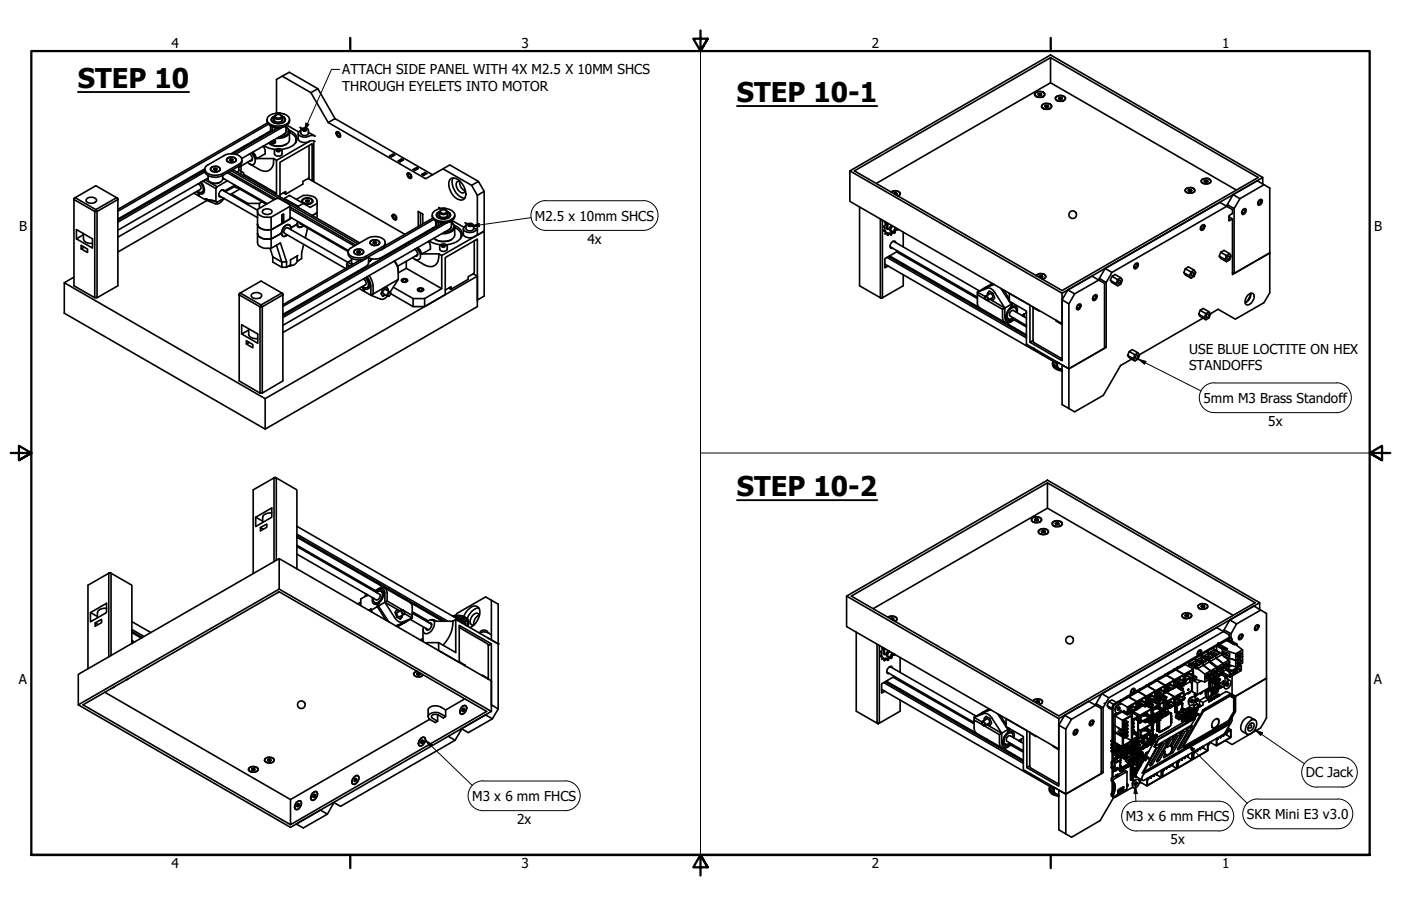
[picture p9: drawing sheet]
<svg xmlns="http://www.w3.org/2000/svg" width="432mm" height="279mm" viewBox="0 0 432 279" stroke-linecap="round" stroke-linejoin="round" font-family="sans-serif">
<defs><g id="words">
<g font-size="8.4">
<text x="24" y="27">STEP 10</text>
<text x="227.1" y="31.3">STEP 10-1</text>
<text x="227.1" y="152.8">STEP 10-2</text>
</g>
<g font-size="4.2">
<text x="52.8" y="14.7">4</text>
<text x="160.8" y="14.7">3</text>
<text x="268.7" y="14.7">2</text>
<text x="376.7" y="14.7">1</text>
<text x="105.5" y="22.9">ATTACH SIDE PANEL WITH 4X M2.5 X 10MM SHCS</text>
<text x="105.5" y="27.9">THROUGH EYELETS INTO MOTOR</text>
<text x="5.9" y="71.4">B</text>
<text x="164.8" y="68">M2.5 x 10mm SHCS</text>
<text x="423.5" y="71.4">B</text>
<text x="181" y="75.2">4x</text>
<text x="366.5" y="109">USE BLUE LOCTITE ON HEX</text>
<text x="366.5" y="114">STANDOFFS</text>
<text x="370.9" y="124.3">5mm M3 Brass Standoff</text>
<text x="390.9" y="131.4">5x</text>
<text x="5.8" y="211.1">A</text>
<text x="423.4" y="211.1">A</text>
<text x="402.5" y="239.7">DC Jack</text>
<text x="145.5" y="247">M3 x 6 mm FHCS</text>
<text x="159.4" y="254.3">2x</text>
<text x="347" y="253.2">M3 x 6 mm FHCS</text>
<text x="384.3" y="252.5">SKR Mini E3 v3.0</text>
<text x="360.7" y="260.4">5x</text>
<text x="52.8" y="267.7">4</text>
<text x="160.8" y="267.7">3</text>
<text x="268.7" y="267.7">2</text>
<text x="376.7" y="267.7">1</text>
</g>
</g></defs>
<!-- layer: Visible (ANSI) -->
<g fill="none" stroke="#000" stroke-width=".51">
<path d="M323.8 17.8l-60.5 34.9 64 36.9 60.5-34.9-64-36.9v7.7M82.3 36.9a2.06 2.06 0 0 0 2 2.2 4.4 4.4 0 0 0 4.9-1.3v-.9M82.4 37.9l-46.1 26.7M82.7 35.9a4.8 4.8 0 0 1 6.4 .4 1.49 1.49 0 0 1-1 2.1 4.6 4.6 0 0 1-5.7-1.1l-.1-.5zM82.7 38.3l-46.4 26.9M83.2 38.7a5 5 0 0 0 5.1 0M83.4 38.7l.1 1.9M83.5 38.9v1.8M84 39.1v1.3M84.3 36.1a.9 .9 0 0 0-.7 .8 .9 .9 0 0 0 .7 .9M84.3 36.1h.1M84.5 36.1v.9l.3 .5"/>
<path d="M84.5 35.9a1.03 1.03 0 0 0-.8 1.2 1.03 1.03 0 0 0 1.2 .9h1.2a1.17 1.17 0 0 0 1.4-.4 1.17 1.17 0 0 0-.1-1.4l-.4-.3M84.5 36.5a.73 .73 0 0 0 .5 1.1l.5 .1a1.34 1.34 0 0 0 1.7-.9l-.2-.3M84.6 35.8a1.09 1.09 0 0 0-1 1.1 1.09 1.09 0 0 0 1 1.1 2.3 2.3 0 0 0 3.3-1.3l-1-.9M84.8 39.3v.6M84.9 35.6l1-.3 .8 .5a1.06 1.06 0 0 1-.9 .7 1.06 1.06 0 0 1-1-.7zM85.1 34.9h1.4M85.1 35.4l-.6 .7a1.45 1.45 0 0 0 2.5 0l-.5-.7M85.7 39.4l-13.9 8M86.9 39.3l-14.3 8.3M87 36.1v.9l-.3 .5M87 23.5l8.8 5.1 5.4 9.2 30 17.3 5.3-3 8.9 5.1M87 23.5l2.2-1.2 8.8 5.1-2.2 1.2"/>
<path d="M87 23.5l-1.8 1v10.4M87.2 36.1a.91 .91 0 0 1 .7 .8 .91 .91 0 0 1-.6 .9M88.2 38.7l-.1 2.1-.6 .6M88.3 38.7l3.8 2M93.1 39.7l-.6-.4 .3 .6M93.5 39.9l-.2 .3 .4 .2h.6l.2-.3-.5-.3-.5 .1v.4M94 39.8v.6M98 27.4l5.3 9.2M101.2 37.8l2.1-1.2 30 17.3M319.2 28.6l.8-.3a1.35 1.35 0 0 1 2 1 2.03 2.03 0 0 1-3.2-.1zM319.2 28.6a1.95 1.95 0 0 1 2.7 .4 1.67 1.67 0 0 1-1.4 1 1.67 1.67 0 0 1-1.5-.8zM319.4 29.7l.4 .3"/>
<path d="M320.3 28.8l-.4 .2 .1 .3 .6 .2 .4-.3-.1-.3v.4M320.3 29.3l-.1 .1M320.9 28.9l-.6-.1v.5h.4M321.2 32.3a2.12 2.12 0 0 1 3 .4 1.79 1.79 0 0 1-3.2 .2zM321.4 32.3a1.58 1.58 0 0 1 2.6 .7 1.94 1.94 0 0 1-2.9-.1zM321.5 29.7l-.4 .3M321.5 33.4l.4 .3M321.8 33.5v.1M322.5 32.4l-.5 .3 .1 .3 .6 .1 .5-.2-.2-.3v.4M322.5 33h-.2M323 32.6l-.5-.2v.6h.4M323.4 33.5l-.1 .1"/>
<path d="M323.7 33.4l-.5 .3M325.5 29.8a1.98 1.98 0 0 1 2.9 .5 1.82 1.82 0 0 1-3.2 .1zM325.6 29.8l1.4-.3a1.1 1.1 0 0 1 1.2 1 1.87 1.87 0 0 1-2.9-.1zM325.8 31l.3 .2M326 31.1v.1M326.1 31.1v.1M326.6 30l-.3 .3 .1 .3 .6 .1 .3-.3-.1-.3v.4M326.6 30.5l-.1 .1M327.2 30.1l-.6-.1v.5l.5 .1M327.5 31.1v.1M327.6 31.1v.1M327.9 31l-.4 .2"/>
<path d="M59.8 59.6l1.3 .7M59.8 54.4l3.3-1.9-26.8 15.4M59.9 54.3l-.1 .1M60.6 59.1l.5 .4 .1-.3M61 56.7l.7 .5a.84 .84 0 0 1 0 1.2l-25.4 14.8M61.1 59.5v.8l.3 .2M61.4 59.7v.8M61.6 59.4l-.2 .3M61.7 56.3l.4 .5a1.72 1.72 0 0 1 0 2.6l-.8-.2-.4-.3M62 56.1l.9 1.7a1.23 1.23 0 0 1 0 1.5 1.23 1.23 0 0 1-1.5 .4M62.5 55.8l4 2.4M63 58.4l-.2 .5-.6 .4"/>
<path d="M63.1 52.1l-26.8 15.5M63.1 53l-26.8 15.5M63.2 55.4l3.7 2.2M63.6 51.2l5.4-3.2a4.9 4.9 0 0 1 5.3 .5 1.42 1.42 0 0 1-.7 2.2l-5 2.8a4.3 4.3 0 0 1-5.4-1l-.1-.4zM64.1 54.2v1a2.31 2.31 0 0 0 3.2 1.2 1.48 1.48 0 0 0 1.3-1.2v-1M64.1 54.9l-27.8 16.1M65 56.3l1.4 .3 1.4-.3M65.3 51.6l.9-.3a1.06 1.06 0 0 1 1.2 .1 1.06 1.06 0 0 1 .4 1.1 1.72 1.72 0 0 1-2.9-.4zM66 51.9l-.2 .4 .4 .2 .6-.1 .1-.3-.4-.2 .2 .6M66.5 51.9h-.5v.4M66.5 52.3l-.4 .1M66.5 58.2v4"/>
<path d="M66.9 57.6l-.4 .6M68.2 58.7h.4l10.8 6.1M68.6 55.1h.4M68.6 54.9l13.8 7.9M69.1 58.9h.1M69.2 58.9l-.2-.3a1.38 1.38 0 0 0-1.4 2l.6 .1M70.1 55.8l-3.2 1.8M70.1 53.3l14.4 8.3M70.2 48.7l.5-.2a1.52 1.52 0 0 1 2.1 .9 1.94 1.94 0 0 1-3 .1zM70.5 53l14.5 8.3M70.9 49.1l-.2 .3 .5 .3 .6-.2 .1-.3-.5-.2 .2 .6M71.2 52.6l39.1 22.6"/>
<path d="M71.4 59.8l5 2.9M71.4 49l-.5 .1v.4M71.4 49.5h-.4M71.8 52.3l39 22.6M72.2 57.2l.2 .1M72.4 57.5l.2 .3h.6M72.4 57.3l9.6 5.7M72.4 57.3v.2M72.4 57.1l-3.2 1.8M72.4 57.5l-2.9 1.6M73.6 51.3v1.1l-.4 .7M73.6 52.5l1.1 .6"/>
<path d="M73.9 58.3l-2.9 1.7M74.3 45.7v.3M74.3 51.2v1.6M74.5 49.3v.6a1.53 1.53 0 0 1-.9 1.3l-5 2.9a4.5 4.5 0 0 1-5.4-.9l-.1-1M74.7 53.1l.4 .2v.9M74.7 53.1l-.8 .5M75.1 53.7l10.1 5.9-.4 .3M75.2 45.1v.4M76.9 47.5l.1 .1M77 47.5l.5 .6 .3 .9-.2 .5-.5 .1M77.5 47.2l.4 .4M77.8 48.9l-.2 .4-4 2.3"/>
<path d="M77.9 46.9l.6 .7M77.9 47.6l.7 1.3h.6l-.7-1.3M77.9 47.6h.6M78.6 48.9a1.23 1.23 0 0 1-.2 1.6 1.23 1.23 0 0 1-1.6 0l-.5-.5M78.7 43.1l-.5 .3M80.1 42.3l-.1 .4M80.8 41.9l-.3 .6M81.1 45.1l.6 1.2v1.1l-2.5 1.5h5.1M81.3 45l1.6 .7 1.9 .4M82.3 41v.4M82.4 41l.1 .3M82.7 40.8l.1 .3"/>
<path d="M83.2 44.4a5.2 5.2 0 0 0 5.1 0M83.4 40.4l-12.2 7M83.8 43.6l.5 .3 .4-.1M84.3 43.2l-.2 .4M84.3 48.9a3.1 3.1 0 0 1-2.3 3.9 8.1 8.1 0 0 1-5-2.3M84.3 43.3l.3 .1M84.5 43.1v.5l-.5-.2M84.6 43.1a.69 .69 0 0 1 .1 1.1 .69 .69 0 0 1-1.1-.1l-.2-.3M84.7 43.2v.7a.63 .63 0 0 1-1-.3M85.2 49.5v10.1M85.3 46.2l-.1 .3 .4 .3 .6-.1 .2-.3-.5-.2h-.6v.5M85.9 46.2v.5"/>
<path d="M86 42.2a2.35 2.35 0 0 0 2.9-2.2l-.7-.8a1.5 1.5 0 0 1 1 1.5 1.5 1.5 0 0 1-1.1 1.4l-1.2 .4-1.6 .2M87.4 59.4l.7 .5M87.5 41.4l-13 7.5M87.6 41.3l-.1 .1M88.1 59.9v-.8l-1.8 .9M88.1 40.8l-.1 .2M89.1 40.1a2.77 2.77 0 0 1 2.1 3.8 6.2 6.2 0 0 1-4.5 2.2M89.2 40.6v2.5a2.66 2.66 0 0 1-2.9 1.9 5 5 0 0 1-3.5-.9M89.2 40.8a2.52 2.52 0 0 1 1.8 3.3M91.2 43.1l.2 .3M91.2 43.2v.6M91.9 41.1v1.7a2.51 2.51 0 0 0 3.8 .6l1.4 .2"/>
<path d="M92.7 40.1l-.8 .9a1.72 1.72 0 0 0 2.3 1.3l1.5-.5 1.4 .2-2-1.2M95 55.1l29.8 17.2M95 55.1l-1.7 .8v.9l-5.2 3.1M95.2 44.9v9.8l-.2 .4M95.5 43.5l-10.3 6-.9-.6M96.2 55.8v-11.5l-9.9 5.7v10.8M96.7 43.4v12.7M103.6 40.8a.96 .96 0 0 1 1.2 .3 .96 .96 0 0 1-.2 1.3l-.8-.6zM104 40.9a.7 .7 0 0 1 .7 .3 .7 .7 0 0 1-.1 .8l-.6-.5zM121.2 47.5l-1.1 .6 .5 .3 1.1-.6-.5-.3v.6M122.7 49.6l1.1-.6 .5 .3-1 .6zM123.8 49l-.2 .5-.4 .3"/>
<path d="M125.7 53.3l.8 .4a.83 .83 0 0 1 0 1.4l-.8-.6-.2-.8zM125.9 53.6l.7 .2v.8l-.7-.4zM128.4 51.7l-1.1 .6 .5 .3 1.1-.7-.5-.2 .1 .6M130 53.8l1-.6 .6 .3-1.1 .6zM131 53.2l-.3 .7-.3 .1M136.5 52.1l2.1-1.2 8.8 5M138.9 55.2a2.46 2.46 0 0 1 3.1 1 4.2 4.2 0 0 1 1 5.2 2.83 2.83 0 0 1-3.7-1.6l-.4-.8a3.4 3.4 0 0 1 0-3.8zM139.6 54.9a5 5 0 0 0 3.7 6.2M141.7 55.9v1l.5 1 1.2 1M141.9 56a.81 .81 0 0 0-1 0 .81 .81 0 0 0-.3 .9l.6 1.6a1.24 1.24 0 0 0 .9 1 1.24 1.24 0 0 0 1.2-.4l.1-.5M145.4 57.2l2-1.3 1.8 3.1-2.1 1.3M145.4 57.2l1.7 3.1"/>
<path d="M149.2 59v12.2l-2.1 1.3M261.9 52.7l61.9-35.7 65.4 37.7-61.9 35.7zM261.9 52.7v9.4l65.4 37.7v-9.4M270.1 56.6l53.7-31.1 57.3 33.1M274.6 59.2l.4-.2a1.97 1.97 0 0 1 2.5 .6l-.3 .7-.3 .2M274.7 59.2a1.58 1.58 0 0 1 2.7 .7l-.6 .6 .2-.2M275.8 59.4l-.4 .2M275.9 59.9l.3 .1M276.3 59.9v-.4l.2 .3-.4 .2M276.3 59.5l-.5-.1v.4M365.5 58.2a1.62 1.62 0 0 1 2.7 .7 1.94 1.94 0 0 1-2.9-.1zM366.6 58.4l-.4 .2 .1 .3 .6 .2 .4-.3-.1-.3v.4"/>
<path d="M366.6 58.9l-.1 .1M367.2 58.5l-.6-.1v.5h.5M370.5 55.4a1.62 1.62 0 0 1 2.7 .7 1.94 1.94 0 0 1-3-.2zM371.5 55.6l-.3 .2 .1 .3 .6 .1 .4-.3-.2-.3v.4M371.5 56l-.1 .1M372.1 55.6h-.6v.4l.5 .1M389.2 54.7v2.1M389.6 57l-7.5 4.3M23.2 61l6.3-3.7 6.4 3.7-6.4 3.6zM25.7 72.4l-2.1 1.3 4.9 2.8v-2.8l-4.9-2.9v2.9M25.7 72v1.7a2.27 2.27 0 0 0 2.8 1.4M25.9 76.3l-.9 .5v-1.1l2 1.1v1.1l-2-1.1"/>
<path d="M27 61.1l.4-.2a1.78 1.78 0 0 1 2.4 .9 2.16 2.16 0 0 1-3.3 .2v-.3zM29.2 65.2l-6.4-3.7v-.3l.4-.2-.4 .5v26.6l6.4 3.7M29.2 65.2v26.6h.7v-26.6l6.4-3.7v26.6l-6.4 3.7M29.5 64.6l.4 .6h-.7zM35.9 61l.4 .2v.3zM61.4 60.5l2 1.2v-.4l.9 .4 2.6 .7M63.4 61.7l3 1.2a2.5 2.5 0 0 0 2.6-1.7l-2.1 1.2M63.4 61.3l3.1 .9M63.8 61.8l-27.5 15.9M66.5 62.2l.4 .2M67.4 60l.2 .4 11.8 6.7M76.4 63.1v-.4h3.5v1.5"/>
<path d="M79.4 72a2.46 2.46 0 0 0 3 1.7M79.4 69.2a2.46 2.46 0 0 0 3 1.7M79.4 65.3a2.46 2.46 0 0 0 3 1.7h1.2v3.9l6.4-3.7M80.8 62.2l-.9 .5M81 64.9l.7-.4h1a.88 .88 0 0 1 1 1.2 1.82 1.82 0 0 1-2.9-.5zM82.4 70.9h1.2v2.8h-1.2M82.4 73.7h1.2v2.9l2.8-1.7 1.9 5.8M83.2 76.6l.9 2.6v1.6l2.8 1.6M83.6 67l5.5-3.2 .2-.2v-.4l-3-1.9-1.1-.1-5.8 3.4v10.3a2.46 2.46 0 0 0 3 1.7h1.2M84.1 79.2l2.8 1.6M85.2 75.6l1.7 5.2M86.6 72l-3 1.7"/>
<path d="M86.9 68.8l-3.3 2.1h-1.2M87.2 68.6l.2-2.6-.5 .4v2.6M87.3 66.1l.1 2.5-.5 .2M87.4 66.1l-.5 .3M87.6 61.2l1.6-.9 6.4 3.6 2.1-1.2a2.12 2.12 0 0 0-2.3-2.4h-1.9l-2.1 1.2M87.6 61.2v.3M87.6 61.2l4.3 2.4M89.4 63.9l20.3 11.7M89.4 63.4l-.1 4.1-1.9 1.2M89.4 64.5l19.8 11.3M89.4 66.9l18 10.4M89.8 70.2l-.3 .5a1.01 1.01 0 0 0-.4-1.3 1.01 1.01 0 0 0-1.3 .4l-.7 1a1.47 1.47 0 0 0 .2 2.1l.8-.1 .4-.3a.91 .91 0 0 1-1 .4 .91 .91 0 0 1-.7-.8l-.2-.1"/>
<path d="M89.8 70.2l-.2-.1a.97 .97 0 0 0-.8-.9 .97 .97 0 0 0-1 .6l-.4 .4-.8 1.8M91.4 69.3l-1.6 .9M91.4 69.3h.2M91.4 69.2l.2 .1M91.6 69.3a.93 .93 0 0 0 .7 .9 .93 .93 0 0 0 1-.4l.2-.2M91.6 69.7l.5 .3M91.7 68.3l-.3 1M91.8 68.3v.5a.94 .94 0 0 0 .5 1.2 .94 .94 0 0 0 1.2-.4M91.8 78.8l-2.3 1.3M91.9 63.6v.3M92.4 68.6l.2 .5 14.7 8.5M93.4 61.6l.8-.4h1a.88 .88 0 0 1 1 1 1.94 1.94 0 0 1-3 0z"/>
<path d="M93.4 61.3a1.89 1.89 0 0 1 3.1 .9 2.37 2.37 0 0 1-3.5 .1v-.3zM93.5 62.7l-1.6 .9M93.6 75.4l-.6 2.6v1.8l-1.4 .7v-1.6M93.7 62.6l.7 .4M93.9 62.7v.2M94 62.8v.1M94.4 61.8l-.2 .3 .4 .2 .5-.1 .2-.3-.4-.2 .2 .6M94.8 70.4l-.7 2.9M94.9 61.7l-.5 .1v.4M94.9 62.2h-.5M95.6 62.7l-.2 .1M95.8 62.6l-.7 .4"/>
<path d="M97.7 62.7v4.6M97.7 65.6l-1.5 .9M107.8 76.7l5.4-3.2a4.2 4.2 0 0 1 5.5 1 1.37 1.37 0 0 1-.9 1.6l-5 2.9a4.9 4.9 0 0 1-5.2-.5 1.32 1.32 0 0 1 .2-1.8zM108.3 79.6v1.2l.5 .7M109.2 77.3a1.74 1.74 0 0 1 2.9 .5 1.94 1.94 0 0 1-3 .1zM110.2 77.5l-.2 .3 .4 .2 .6-.1 .1-.3-.4-.3 .2 .6M110.7 77.3l-.5 .2v.4M110.7 77.9h-.5M113.2 79.4l-26 15.1M113.6 79.6v.1M113.6 79.2v1.8l-.5 1-25.9 15M114.4 74.2l.5-.2a1.52 1.52 0 0 1 2.1 .9 1.94 1.94 0 0 1-3 .2z"/>
<path d="M114.6 79.8l-.4 .5-.6 .2M114.6 79.8l-.3 .5-.7 .3M115.1 74.6l-.2 .3 .5 .3 .6-.1 .1-.4-.5-.2v.5l.2 .1M115.6 74.5l-.5 .1v.4M115.6 75l-.4 .1M118.7 74.8a1.72 1.72 0 0 1-.9 2l-5 2.8a4.5 4.5 0 0 1-5.4-.9l-.1-1M118.9 78.7l.4 .1M120.9 66.3l.2-.2a1.04 1.04 0 0 1 1 .6 1.04 1.04 0 0 1-.2 1.2l-.8-.6zM121.3 66.4h.2a.7 .7 0 0 1 .5 1l-.5-.2-.3-.5zM125.2 75.1v.3M126 74.5v.4M126.1 74.5v.4"/>
<path d="M128 77l.5 .5 .2 .9a.55 .55 0 0 1-.2 .5 .55 .55 0 0 1-.5 .1M128.4 76.6l.4 .4M128.7 78.3l-.2 .4-5.9 3.4M128.8 76.3l.5 .7M128.8 77l.7 1.3h.6l-.8-1.3M128.8 77h.5M129.5 78.3a1.31 1.31 0 0 1-.5 1.8 1.31 1.31 0 0 1-1.8-.7M129.6 65.7v3.8M130.3 69.1v-3.1l-1.4-.8v4.6M131 71.7l-.1 .4M131.7 71.3l-.4 .6M132 74.5l.7 1.2v1.1l-2.6 1.5h5.2"/>
<path d="M132.3 74.4l1.6 .7 1.9 .4M133.2 66.3a2.06 2.06 0 0 0 2 2.2 4.4 4.4 0 0 0 4.9-1.3v-.9M133.2 70.4v.4M133.3 70.4l.1 .3M133.3 67.3l-14.6 8.5M133.5 65.4a4.8 4.8 0 0 1 6.4 .1 1.71 1.71 0 0 1-1.4 2.5 4.5 4.5 0 0 1-5.2-1.2v-1zM133.5 70.2l.2 .3M133.7 67.7l-16.7 9.5M134.1 68.1l.2 .1M134.2 73.9a5.2 5.2 0 0 0 5 0M134.3 69.8l-16.6 9.6-2.1 .5-2-.4M134.3 68.2v1.9"/>
<path d="M134.6 68.3v1.7M135.2 65.5a.91 .91 0 0 0-.6 .8 .91 .91 0 0 0 .5 .9M135.2 65.5h.1M135.2 68.6v1M135.3 78.3a3.1 3.1 0 0 1-2.4 3.9 8.4 8.4 0 0 1-5.1-2.3M135.3 78.3l.8 .5 13.1-7.6v20.1l-2.1 1.2v-18.8l-9.9 5.7v11.5l-6.3 3.7M135.4 65.5v.9l.4 .5M135.4 65.3a.94 .94 0 0 0-.8 .9 .94 .94 0 0 0 .7 1 2.38 2.38 0 0 0 3.4-1l-.1-.4-.7-.5M135.4 65.9l-.1 .3a1.52 1.52 0 0 0 1.4 .9 1.52 1.52 0 0 0 1.3-.9l-.1-.3M135.5 65.2a1.08 1.08 0 0 0-1 1.1 1.08 1.08 0 0 0 1 1.1 2.3 2.3 0 0 0 3.4-1.3l-.2-.4-.8-.5M135.7 65.1l1-.4a.75 .75 0 0 1 1 .6 1.06 1.06 0 0 1-1.1 .6 1.06 1.06 0 0 1-.9-.8zM135.8 64.3l-.5-.3 .3 .4"/>
<path d="M136 64.3h1.4M136 64.8l-.6 .7a1.45 1.45 0 0 0 2.5 0l-.5-.7M136 68.8v.4M136.1 78.8v10.2M136.3 75.6l-.2 .3 .4 .3 .6-.1 .2-.3-1-.2v.5M136.4 68.8v.2M136.7 68.8l-49.5 28.5M136.8 75.6v.5M136.9 71.6a2.8 2.8 0 0 0 3-1.8l-.1-.4-.7-.8a1.65 1.65 0 0 1 1 1.8 1.65 1.65 0 0 1-1.6 1.4l-2.2 .3M137.9 68.6l-50.7 29.3M137.9 65.5v.9l-.3 .5M138.1 65.5h.1a.91 .91 0 0 1 .6 .8 .91 .91 0 0 1-.6 .9"/>
<path d="M138.7 70.5l-.1 .1M139.1 70v.2M139.1 68.1v1.7l-.3 .7-.4 .3-51.2 29.5M139.2 68.1l3.8 2M139.3 68.1a5.1 5.1 0 0 1-5 .1M140 69.5a2.77 2.77 0 0 1 2.1 3.8 5.9 5.9 0 0 1-4.5 2.2M140.1 70v2.5a2.66 2.66 0 0 1-2.9 1.9 4.8 4.8 0 0 1-3.5-.9M140.1 70.2a2.52 2.52 0 0 1 1.8 3.3M142.2 72.5l.2 .3M142.2 72.6v.6M142.8 70.5v1.7a2.44 2.44 0 0 0 3.4 .8l.9-.5M143.6 69.5l-.2 .2a.86 .86 0 0 0-.5 .8 .86 .86 0 0 0 .5 .8 3.3 3.3 0 0 0 3.7-.4l-1.1-.7"/>
<path d="M144 69.1l-.6-.4 .4 .6M144.4 69.3l-.1 .3 .4 .2h.5l.2-.3-.4-.3-.6 .1v.4M145 69.2v.6M146.2 74.3v9.7l-.3 .5M147.1 60.3v12.2M264.9 63.8v24.3l6.4 3.7v-24.3M272 67.9v23.9l6.4-3.7v-3.4M272.4 71l.1 .3 .3-.1 .2 .3-.3 .5 .2 .2 .6-.3v.6l.2 .1-.1-.1M272.4 71l.5 .2M272.4 69.9l.3 .1M272.7 68.6l.3 .3-.5 .8-.1 .4 .3 .1v.4l-.3 .4M272.8 68.6l.1 .1"/>
<path d="M272.9 68.4l-.2 .2M272.9 71.7l.6 .2M273.3 68.6l-.1 1.8 .4 .3M273.4 79.4l43 24.8M273.6 72.1l.3-.2 .5 .2M273.7 68.9l-.1 1.8 1.2-1.2M273.9 79.1l42.5 24.5M274.2 78.9l27.7 16M274.3 75.9l.2 .3 26.7 15.4M274.5 72.2l.3 .2-.3 .1-.2-.4-.6 .5M274.9 69.6l-.6 .8a.69 .69 0 0 0 .4 1M275.1 74.5h.4l26.4 15.2"/>
<path d="M275.3 69.8l-.6 .5a.71 .71 0 0 0 .1 1.1l.9-.5 .1-.8M275.3 71.6l.6 .1-.3 .2-.4-.1-.4 .6M275.5 71.7l-.5-.2-.6 .6M276.1 74.8l-.1-.3a1.36 1.36 0 0 0-1.4 .5 1.36 1.36 0 0 0-.1 1.5h.6M276.3 77.7l24.9 14.4M276.5 70.5l-.2 .2M276.5 70.8l-.3-.2-.4 .1-.3 .8M276.7 77.5l-4 2.3v2.8l1-.6M276.8 70.7l-.1 .2-.6 .1-.2 .7M278.4 71.6v4.5M370.4 69.7l.4-.2a.65 .65 0 0 1 .1 .8 .65 .65 0 0 1-.7 .2zM370.6 69.4l.6-.1a1.07 1.07 0 0 1 0 1.2 1.07 1.07 0 0 1-1.1 .4 1.11 1.11 0 0 1 .5-1.5z"/>
<path d="M375.8 79l.4 .7 1.8 1 1-.6 .5-1.2-.5-.7-1.7-1-1.1 .6 1.8 1-.4 1.2M376.2 77.8l-.4 1.2 1.8 1 .4 .7M378.1 63.6l-35.4 20.4M378.2 79.2l.5-.3 .3 .3a.76 .76 0 0 1-.8 .8zM378.3 63.1v.6M378.8 66.9l1.1 .6-1.1 .6v-1.6l1.1-.7v-1.2l-3.9-2.2-35.4 20.4M379 78.2l-1 .6M379.9 67.5v17.1l11.5-6.6v12.3l-1.8 3-8.9 5.1-5.3-3-2.3 1.4M380 60l7.5-4.2 3.9 2.2v20l-11 6.3-.5-.3M380 60l2.1 1.3-1.7 3-2.1-1.2zM380.4 64.3v20M383.2 64.8l.4-.2 .1 .2a.64 .64 0 0 1-.8 .8z"/>
<path d="M383.3 64.5l.6-.1a1.06 1.06 0 0 1 0 1.1 1.06 1.06 0 0 1-1.1 .5l-.1-.5zM388.1 61.9l.5-.1 .1 .2-.3 .6-.4 .3-.2-.4zM388.2 61.6l.6-.1a1.07 1.07 0 0 1 0 1.2 1.07 1.07 0 0 1-1.1 .5v-1zM22.8 85.5l-3 1.7M74 90.4l6.5-3.7 6.4 3.7-6.4 3.6zM77.6 90.7a1.85 1.85 0 0 1 3 .5 1.89 1.89 0 0 1-3.2-.1zM80.1 94.6l-6.4-3.7v-.3l.3-.2-.3 .5v26.6l6.4 3.7M80.1 94.6v26.6h.7v-26.6l6.4-3.7v26.6l-6.4 3.7M80.5 94l.3 .6h-.7zM86.9 90.4l.3 .2v.3zM86.9 80.8l1.4-.1v1.7h-1.4zM89.5 80.1v1.6l-1.2 .7"/>
<path d="M91.7 80.5a2.83 2.83 0 0 1-2.7 1.6M106.9 81.5v1.1M106.9 81.5l.9 .5M107 85.5l.3 .2M107.2 80.9l-18.6-10.7a1.14 1.14 0 0 0-.9 1.7l18.8 10.9M107.2 80.8l-.3 .7M107.2 80.8l1.3 .9M108.3 80.2l-1.1 .6M110.4 83.6l.4 .2M110.7 89l1.6 .9M111.1 80.1l-23.9 13.9M111.2 83.1l.3 .2"/>
<path d="M111.5 88.5l.5 .4M112 86l.5 .5a1.01 1.01 0 0 1 .1 1.3l-25.4 14.8M112 88.9v.8M112.1 88.6l-.1 .3M112.3 89.1v.8l2 1.2 3.4 1.2a2.21 2.21 0 0 0 1.7-1M112.5 88.8l-.2 .3M112.6 85.7l.9 1.5a1.02 1.02 0 0 1-.3 1.5 1.02 1.02 0 0 1-1.4-.4M112.9 85.5l.9 1.7a1.23 1.23 0 0 1 0 1.5 1.23 1.23 0 0 1-1.5 .4M113.2 85.4l.7 1.1a7.7 7.7 0 0 1 .4 4.6l8.4-4.9M113.7 85l.8 1.2a7.5 7.5 0 0 1 .5 4.5M113.8 80.5h.1M113.9 87.8l-.2 .5-.5 .4"/>
<path d="M114.1 80.3l-.4 .2M118.7 90.9l-.8 .4M119.1 88.5l.5 .8-.2 .3M119.6 89.3l-.1 .4M119.6 89.3l-.5-.8-1.1 .7-.6 1.4 .6 .8 .7-.5M119.7 90.4l.6-.2v.6l-.3 .5-.5-.1zM120.2 90l-1.5-.8-.5 .3-.2 .9 1.5 1M120.4 90.4l-.1-.2a.72 .72 0 0 0-.8 .3 .72 .72 0 0 0 .1 .9l.4-.1M120.4 90.6l6.9 4M120.4 90.4v.1M121.2 88.6l6.1 3.5M121.5 80.5l1.1 1.9 .1 1.3"/>
<path d="M121.6 80.5l.7 1a8.2 8.2 0 0 1 .4 4.7M122.7 84.1l2.5-1.4 10.9 6.3-5.2 3.1M122.7 86.2l-2.4 3.8M123.9 86.1l.7-.2 1 .4a.98 .98 0 0 1-.9 .8 .98 .98 0 0 1-1-.7zM123.9 86.6h.1M124 86.4l.2-.2a.66 .66 0 0 1 1.1 .4l-.8 .3zM124.2 86.2l-.2 .2a.71 .71 0 0 0 .7 .6 .71 .71 0 0 0 .6-.6l-.2-.2M125.2 80.6v2.1M125.4 86.6h.1M127.3 92.1h3.6v2.5h-3.6zM128.8 89l.7-.2 1.1 .4a.98 .98 0 0 1-1 .8 .98 .98 0 0 1-.9-.8zM128.8 89.4v.1"/>
<path d="M129.2 89.1a.66 .66 0 0 1 1 .4l-.7 .2-.5-.2zM129.2 89.1l-.3 .2a.71 .71 0 0 0 .7 .6 .71 .71 0 0 0 .7-.6l-.3-.2M130.4 89.4v.1M138.3 88.8l.7 .4v-.7l-1.8 .9M145.9 84.5l1.2 .7v9.4l-65.4 37.7-61.9-35.7v-9.4l61.9 35.7v9.4M145.9 84.5l-1.6 .8v.9l-5.3 3M147.1 85.2l-65.4 37.7M271.3 91.8h.7l-.3 .2zM272.7 81.5l53.2 30.6M276.7 80.3l-.3 .2M278.4 81.3v.4M301.2 90.9v-.8l2.5 1.3"/>
<path d="M301.2 90.9v3l.4 .8 8.2 4.7M301.2 90.9l2.7 1.6M303.5 88.8h.1M303.6 91.8l.1-.4a.72 .72 0 0 1 .8 .4 .72 .72 0 0 1-.1 .8l-.4-.1M303.7 91.5l.6 .2 .1 .8h-.4l-.3-.4zM303.7 91.3l1.6-.8 .6 .6 .1 .6-1.5 .9M304.2 92.6l4.8 2.8M304.4 90.6l.1 .3M304.4 90.5l.5-.8 1.1 .7 .6 1.4-.6 .8-.7-.4 .8 .4M304.9 89.8l-.5 .7 .1 .4M305.1 92.3l4.6 2.7M305.2 96.8v.4"/>
<path d="M305.3 96.9l.4 .6M305.9 87.4l-2.4 1.4 2.8-1.1M306.3 87.7l-3.2 1.3-1.9 1.1 3.1-1.2a2.16 2.16 0 0 1 2.3 1.3l3.1 4.8M308.5 89l3.2 4.9M309 95.4v2.5a1.62 1.62 0 0 0 1 1.6 1.62 1.62 0 0 0 1.8-.4l1.1-.7M309 95.4l.7-.4v2.9a1.31 1.31 0 0 0 .6 1.3 1.31 1.31 0 0 0 1.5-.1M309.3 89.4l1.8 2.8M310.1 97.4l.2 .6 .5 .4M310.5 99.6l.8 .7 5.1 3M311.7 93.9v.8a3.1 3.1 0 0 0-1.3 3.9 1.44 1.44 0 0 0 2.1-.5M311.7 93.9l-2 1.1M311.8 93.3l.2 .4"/>
<path d="M312 94.5l-.3 .2 .5-.1 .6 .3M312 94.5a1.1 1.1 0 0 1 1.2 .1 1.1 1.1 0 0 1 .4 1.2l-.1 .6M312 93.7v.8M312.2 93.5l-.2 .2M312.5 98.6l3.9 2.2M313.2 96.3v-.6a.96 .96 0 0 0-.7-.9 .96 .96 0 0 0-1.1 .5l-.7 1a1.19 1.19 0 0 0-.4 1.3 1.19 1.19 0 0 0 1 .8l.9-.4M315.4 97l-.2 .4M315.7 96.8l-.3 .7M315.7 96.9v.8M316.4 98.1l-4-2.3a1.14 1.14 0 0 0-1.1 1.7l5.1 2.9M316.4 96.5l-1.4 .8M319.3 85a1.94 1.94 0 0 1 3 .2 1.09 1.09 0 0 1-1.1 .9"/>
<path d="M320.3 95.8v.1l-1.9-1.2 .1 10.8 8.8 5.1M320.7 85l-.5 .2 .2 .3 .5 .1 .5-.3-.2-.3v.4M320.7 85.4l-.2 .1M321.2 85h-.5v.4l.4 .1M325.6 98.8v.3M325.8 98.9l-.2 .2 1.7 .9M329.1 89.4l7.4-4.2 3.9 2.2v20l-11 6.3-13-7.5v-10.3l-5.3-3v-2.4l6.3 3.6v11.4l9.9 5.8v-18.8M329.1 89.4l2.1 1.2-1.8 3.1-2.1-1.2zM329.4 93.7v20l11.5-6.6-.5-.3M332.1 94.1l.8-.4a1.09 1.09 0 0 1 .1 1.2 1.09 1.09 0 0 1-1.1 .5l-.1-.5zM332.2 94.2l.5-.2 .1 .2a.64 .64 0 0 1-.8 .8zM337.1 91.2l.8-.3a1.09 1.09 0 0 1 0 1.2 1.09 1.09 0 0 1-1 .5l-.2-.6z"/>
<path d="M337.2 91.3l.4-.1 .2 .2a.64 .64 0 0 1-.9 .7zM338.6 86.4l-7.4 4.2M338.8 85.9v.6M340.6 82.8l2.1 1.2-1.8 3.1-2.1-1.2M340.6 82.8l-1.8 3.1M340.9 87.1v20M342.2 86.4l.5 .7 1.8 1 .9-.5 .5-1.2-.5-.7-1.7-1.1-1 .6 1.8 1-.5 1.3M342.7 85.2l-.5 1.2 1.8 1.1 .5 .6M344.7 86.7l.6-.3v.6l-.4 .4-.3-.1zM345.4 85.7l-.9 .5M349.8 81.5l.8-.4a1.12 1.12 0 0 1 .1 1.2 1.12 1.12 0 0 1-1.1 .5 1.08 1.08 0 0 1 .2-1.3zM349.9 81.6l.4-.2a.65 .65 0 0 1 .1 .7 .65 .65 0 0 1-.7 .3z"/>
<path d="M364.9 84.1l.4 .7 1.8 1 .9-.6 .6-1.2-.6-.7-1.7-1-1 .6 1.8 1-.5 1.2M365.3 82.9l-.4 1.2 1.7 1 .5 .7M367.5 84.1h.4l.1 .2-.3 .6-.4 .2-.1-.5zM368 83.3l-.9 .6M369.4 96.9l.5 .7 1.8 1 .9-.6 .5-1.2-.5-.7-1.8-1-.9 .6 1.8 1-.5 1.2M369.9 95.7l-.5 1.2 1.8 1 .5 .7M370.8 98.1l-19.6 11.3M371.9 97.2l.7-.3v.6l-.5 .4-.4-.1zM372.6 96.1l-.9 .6M384.7 90.9a1.05 1.05 0 0 1 1.4-.4 1.05 1.05 0 0 1 .4 1.4l-.2 .6a1.74 1.74 0 0 1-2.3 1.4 2.47 2.47 0 0 1 .7-3zM385.4 90.4a2.78 2.78 0 0 1-1.6 3M385.5 90.7l-.6 1.4-.9 1.2"/>
<path d="M76.6 101.8l-2.1 1.2 4.9 2.9v-2.9l-4.9-2.9v2.9M76.6 101.4v1.7a2.27 2.27 0 0 0 2.8 1.4M76.8 105.6l-.9 .5v-1l2 1.1v1.1l-2-1.2M311.7 101l1.1 .2M313.2 101.9h.7M318.4 105l-1 .5M318.6 107.4l.4 .5 .8 .2M324.4 112a2.08 2.08 0 0 0 2 2.2l.8 .2M324.5 111.4a1.74 1.74 0 0 0 1.5 2.3l.7 .2M324.7 111.4a1.49 1.49 0 0 0 1.3 1.8M325.4 111.8l.2 .3M325.5 112h-.1"/>
<path d="M325.6 112.1l.3 .5M325.6 112v.1M325.9 112.4l-.2 .1M325.9 111.6v1.6l1.4 1M326.3 111.9l.4 .2M326.7 113.8l.6 .6M347.5 109.6l.5 .7 1.8 1 1-.6 .4-1.2-.4-.7-1.8-1-1 .6 1.8 1-.5 1.2M348 108.4l-.5 1.2 1.8 1 .5 .7M348.8 110.7l-3.4 2-5.4 9.2-8.8 5.1-3.9-2.2v-12.3l2.1 1.2v12.3M350.2 109.6h.4l.1 .2-.2 .6-.5 .2-.2-.4zM350.8 108.8l-1 .6M78.8 159.5v2.9l5-2.9v-2.8l-5 2.8 2.2 1.2"/>
<path d="M83.8 158.2a2.27 2.27 0 0 0-2.8 1.4v1.5M318.1 159.8a2.12 2.12 0 0 1 3 .4 1.82 1.82 0 0 1-3.2 .1zM318.2 159.8l1.4-.4a1.12 1.12 0 0 1 1.3 1.1 1.89 1.89 0 0 1-3-.2zM319.3 160l-.4 .2 .1 .3 .6 .1 .4-.3-.2-.3v.5M322.8 148.9l-60.4 34.9 63.9 37 60.5-34.9-64-37v7.8M80.3 162.7l1.9-1.1v1l-1.9 1.1v-1l.9 .5M84.5 173.2v-25.8l.3-.2 .4 .2h-.7l-6.5 3.7v25.7M85.2 172.8v-25.4l6.3 3.7v24.4M86 172.3l65.4 37.7M91.5 168.5l25.5 14.8a1.14 1.14 0 0 1-1 1.7l-24.5-14.1M91.5 165.7l25.5 14.7 .8 .7M91.5 162.3l51.2 29.5 .7 .9"/>
<path d="M91.5 168.1l24.2 14M91.5 165.3l45.5 26.3M91.5 164.7l46.5 26.9M114.4 178.9h.7M115.5 179.5l1.1 .3M318.4 160.9l.4 .2M318.6 161l.1 .1M319.3 160.5h-.1M319.8 160h-.5v.5h.5M320.3 163.4a1.92 1.92 0 0 1 2.9 .5 1.56 1.56 0 0 1-2.3 .9l-.8-.5-.1-.6zM320.3 161l-.1 .1M320.4 163.4l1.3-.3a1.12 1.12 0 0 1 1.3 1 1.77 1.77 0 0 1-2.9-.1z"/>
<path d="M320.5 160.9l-.4 .2M320.5 164.6l.4 .2M320.8 164.7v.1M321.4 163.6l-.4 .3 .2 .3 .6 .1 .3-.3-.1-.3v.4M321.4 164.1l-.1 .1M322 163.7l-.6-.1v.5l.5 .1M322.3 164.7v.1M322.4 164.7v.1M322.6 164.6l-.3 .2M324.5 161l1.4-.4a1.13 1.13 0 0 1 1.4 1.1 1.97 1.97 0 0 1-3.1-.1zM324.6 161a1.96 1.96 0 0 1 2.7 .4 1.69 1.69 0 0 1-2.9 .2zM324.7 162.1l.5 .3"/>
<path d="M325 162.2l.1 .1M325.7 161.2l-.5 .2 .2 .3 1-.1-.2-.3v.4M325.7 161.7h-.2M326.2 161.3l-.5-.1v.5h.4M326.6 162.2v.1M326.9 162.1l-.4 .3M27.9 188.9v2.9l4.9-2.9v-2.8l-4.9 2.8 2.1 1.2M29.3 192.1l2-1.1v1l-2 1.1v-1l.9 .5M32.8 187.6a2.27 2.27 0 0 0-2.8 1.4v1.5M40.6 198.5v-18l-6.4-3.7v25.4M40.6 197.9l.5 .3M40.6 197.5l.9 .5"/>
<path d="M40.6 195.1l3 1.7M40.6 194.7l3.3 1.9M40.6 191.7l5.9 3.4M40.6 194.1l3.8 2.2M86 182.5l-.5 .3M86 181.7v-9.4l-61.9 35.7v9.4M111.2 185.7l-1 .5M112.6 183.1v.7M112.9 183.2l-.3 .7M113.1 183.3l-.2 .4M113.3 183.5l-2.1 1.2v2.1M113.5 188.2l.9-.4 .3 1"/>
<path d="M114.6 188.5l-.3 .1M114.8 184.3a1.26 1.26 0 0 0 0 1.5 1.26 1.26 0 0 0 1.5 .4M115.4 182.3l1.1-.6a1.6 1.6 0 0 1 1.9-.5 1.6 1.6 0 0 1 .9 1.7v2.5M115.4 185.9l1.2 .2-.3 .1M115.8 182.6a1.29 1.29 0 0 1 1.3-.7 1.29 1.29 0 0 1 1.1 1l-.3 1.7-1.3 1.5v.8M116.1 182.8a1.04 1.04 0 0 1 1.8 .1 2.7 2.7 0 0 1-2.2 3 1.05 1.05 0 0 1-.6-1.4M116.3 187.1l2.7 4.2M116.3 187.1l-1.9 1.1M116.3 186.2v.9M116.5 181.7a1.31 1.31 0 0 1 1.5-.2 1.31 1.31 0 0 1 .6 1.4v2.8l.7-.3M116.6 186.9l3.2 4.9M117.5 182.4l.5 .4 .2 .5"/>
<path d="M118.6 181.3l17.8 10.3M118.6 185.7l3.1 4.8 1.1 1.1 1.2 .2 3.1-1.2-1.9 1.2-3.2 1.2M118.6 185.7l4.7 2.7M118.6 185.7l-2 1.2M119.3 185.4l4.7 2.7M122 193l2.8-1-2.4 1.2M122.2 188.2l.8 .3M122.6 183.3l.4 .5M123.1 188.5l-.8-.4-.6 .7 .6 1.5 1.1 .6 .5-.7M123.1 183.5v.4M123.8 189.9l.1 .3-.5 .7M123.8 188.1l-1.5 .9 .2 .9 .5 .3 1.6-.8"/>
<path d="M123.8 188.2h.5l.4 .5v.5l-.7-.2zM123.8 189.8l.2 .4M124.3 188.2l-.3-.1a.72 .72 0 0 0-.2 .9 .72 .72 0 0 0 .9 .3v-.3M124.4 188.3l2.7 1.5M124.7 189.2l2.4 1.4v-.8M124.7 189h.1M124.8 191.9v.1M126.4 185.8a1.68 1.68 0 0 1 .7 1.6v2.4M126.4 191l5.4 3.1h.5M127.1 189.1l5.7 3.3 .2 .4M127.1 188.7l4.9 2.8M130.4 194.2v3.7"/>
<path d="M130.4 196.8l-.9 .6M131.6 198.6v-.4h3.6v2.4l6.3 3.7v-11.5l9.9 5.8-.9 .5M131.6 198.2l-.3 .2M132.3 192.1l.5 .1a1.53 1.53 0 0 1-1.2 2.1l-.3-.5M132.7 191.1h1M133.2 191.2a1.45 1.45 0 0 0-1.6 .5M133.7 191.1l.7 .5h-.5l-.7-.4M133.7 191.1l-.5 .1M133.9 191.6a2.99 2.99 0 0 1-3 3.7 1.55 1.55 0 0 1-.3-1.9M134.4 191.6h5.2M139.4 189.9a4.4 4.4 0 0 1 5 1.4l.1 .9M139.6 191.6a10.2 10.2 0 0 1-3.1 7.3"/>
<path d="M139.6 191.6l.9-.6 13 7.6v20M140 190.2a4.3 4.3 0 0 1 4.4 1.5v1l-.3 .4M140.5 191v10.2l-5.3-3M140.6 190.6h.7a3.1 3.1 0 0 1 2.9 1.6l-.2 .8M140.9 191.3l.9 .2 .4 .5M141.4 191l.3 .1M141.5 193.5l8.9 5.2 .1 10.8-1.9-1.3v.2M141.7 191.1l.8 .2M141.7 191.1h.4M141.7 191.1v.1M142.5 191.3l.6 .4v.4M142.5 191.3v.4"/>
<path d="M142.9 191.4l-.4 .1M142.9 190.1l.9-1.5a2.78 2.78 0 0 1 3.3-1.5 2.83 2.83 0 0 1 .3 3.6 5.1 5.1 0 0 1-2.6 2.8M143.1 191.8h.3v.4M143.4 192.2l.2 .1-.2 .3zM143.4 191.8l-.3 .1M143.6 192.3l-.2 .1M147.6 187.5a4.3 4.3 0 0 0-3.6 3.3M147.7 190a.83 .83 0 0 0-.4-.9 .83 .83 0 0 0-1 .2 2.26 2.26 0 0 0-.9 3.4l.8-.1M147.7 189.7l-1.2 1-.5 1v1M147.7 195.2a3.5 3.5 0 0 1 3.7 .5M148 195.1a1.29 1.29 0 0 1 1.1-.8 1.29 1.29 0 0 1 1.2 .8M150.3 196.7l.4 .3"/>
<path d="M151.4 185.1l-1.7-1-8.9 5.1-.3 .5M151.4 185.1l2.1 1.2v12.3l-2.1-1.2M151.4 195.7v1.6M151.4 185.1v10.6M151.4 198.6v20.8M260.9 183.8l61.9-35.7 65.4 37.8-61.9 35.7zM260.9 183.8v9.4l65.4 37.8v-9.4M263.9 194.9v24.4l6.4 3.7v-24.3M269.1 187.7l53.7-31 57.2 33M271 199.1v23.9l6.4-3.7v-3.4M271.8 199.8l.2 .5-.5 .6-.1 .3 .4 .3-.4 .7 .1 .3 .3-.2 .2 .4-.2 .4 .1 .2 .6-.2v.6h.2l-.2-.1M271.8 199.8h.1"/>
<path d="M271.9 199.6l-.1 .2M272.4 199.8l-.1 1.9 .4 .2M273.6 190.4a2.04 2.04 0 0 1 2.9 .4v.3l-.7 .5M273.7 190.4l.9-.3 1.4 .2 .4 .5-.2 .6-.4 .2M274.8 190.6l-.4 .2M275 191.1h.2M275.3 191.1v-.4l.2 .3-.4 .2M275.3 190.7l-.5-.1v.4M276 191.5l-.2 .1M364.6 189.4l1.3-.4a1.12 1.12 0 0 1 1.3 1.1 1.82 1.82 0 0 1-2.9-.2zM365.6 189.5l-.4 .3 .2 .3 .9-.1-.1-.4v.5M365.6 190.1h-.1"/>
<path d="M366.2 189.6l-.6-.1v.6h.5M369.5 186.5l1.3-.3a1.12 1.12 0 0 1 1.4 1.1 1.82 1.82 0 0 1-2.9-.2zM370.6 186.7l-.5 .2 .2 .4 1-.2-.1-.3v.4M370.6 187.2l-.2 .1M371.2 186.8l-.6-.1v.5l.4 .1M375 199.2v1.5M375.3 198.4l.2 .2M375.7 198.3l-.4 .1v.2M375.9 198.4l-.3 .1M375.9 198.7l-.2 .3M375.9 198.9l2.2 1.3M377.1 194.8l-35.3 20.4"/>
<path d="M377.3 194.2v.7M378.4 197.2l-.1 .4M378.4 197.5l2.2 1.3M378.8 196.6v-.8l-3.8-2.3-35.4 20.4M379 191.2l2.1 1.2-1.7 3.1-2.1-1.3zM379 191.2l7.5-4.3 3.8 2.3v20M379.4 195.5v1.2M379.5 196.8l-.8-.1-35.5 20.5-.4 1v16.7l.5-.6h.5M379.7 197.7l-.2-.9h-.5l-35.5 20.6-.5 1v16.1M381.3 198.8v.3M382 195.9l.8-.4a1.11 1.11 0 0 1 .1 1.2 1.11 1.11 0 0 1-1.1 .5l-.1-.6zM382.1 195.9l.3-.1 .3 .2-.2 .6-.4 .3-.3-.4z"/>
<path d="M387 193l.8-.3a1.11 1.11 0 0 1 0 1.1 1.11 1.11 0 0 1-1 .6l-.1-.7zM387.1 193l.2-.1 .4 .3-.2 .5-.5 .4-.2-.4zM388.2 185.9v2M388.6 188.2l-7.5 4.2M24.1 217.4l61.9-35.7 65.4 37.7-61.9 35.7zM32.3 213.5l57.2 33.1M33.5 202.6v-25.8l.3-.2 .4 .2h-.7l-6.4 3.7v25.7M35.3 211.8l-.7 .4M39.6 209.3l-.7 .4M128.6 207a1.09 1.09 0 0 0-1.1 1 1.87 1.87 0 0 0 2.9 .1M128.6 207.7v.4l-.2-.3 .4-.3 .6 .1 .1 .4-.3 .2M128.7 207.6l.5 .1v.5l-.6-.1"/>
<path d="M129.3 207.6l-.1 .1M137.4 218.9v2.1l-.7 .4a3.2 3.2 0 0 0-3-1.1l-.7 .4v.5l1.9 1.2M137.4 218.9a4 4 0 0 0-5.1-.7l-.3 .7v2.1M141.5 204.1l1.8 1-.2 .1M142.6 217.8l.7-.2a1.29 1.29 0 0 1 0 2 1.04 1.04 0 0 1-1.3 .6 1.84 1.84 0 0 1 .6-2.4zM142.6 218.6l-.2 .5 .3 .2M143 218.9l-.2 .4M143.1 218.8l-.5-.2 .4-.2 .2 .3-.2 .5-.4 .3-.2-.4M143.3 215.5l-5.9 3.4M143.3 205.1v.2M151.4 217.4l2.1 1.2-1.7 3.1-2.1-1.2-7.5 4.2 2.1 1.2 7.5-4.2M271.4 201.1l.3 .1"/>
<path d="M271.5 202.1l.3 .3M271.7 212.6l53.2 30.7M272 202.8l.5 .3M272.4 210.5l43 24.9M272.7 200v1.9l1.1-1.2M272.9 210.2l42.5 24.6M273.2 210.1l27.7 16M273.3 207l.3 .4 26.6 15.4M273.5 203.4l.3 .2h-.3l-.3-.4-.5 .5M273.9 200.7l-.3 .2-.4 1 .5 .7M274.1 205.7h.4l26.4 15.2M274.3 200.9l-.3 .3a.84 .84 0 0 0-.1 1.4l.5-.3 .5-1"/>
<path d="M274.4 202.8l.2-.2 .3 .2-.3 .3-.4-.2-.4 .7M274.5 202.9l-.6-.3-.5 .7-.4-.3-.4 .2M275.1 206l-.3-.5a1.38 1.38 0 0 0-1.3 .8 1.38 1.38 0 0 0 .2 1.5l.4-.1M275.3 208.9l24.9 14.3M275.5 201.6l-.2 .3M275.6 202l-.8-.1-.2 .7M275.7 202.1h-.6l-.2 .7M275.7 208.6l-4 2.3v2.8l1-.5M275.7 211.5l-.4 .2M275.8 201.8l-.1 .3M277.4 202.8v4.5M277.4 212.5v.4"/>
<path d="M302.5 219.9v.1M304.9 218.6l-2.4 1.3 2.7-1.1M305.3 218.9l-3.1 1.2-2 1.1 3.1-1.2 1.2 .2 1.2 1.2 3 4.7M318.4 216.2a1.82 1.82 0 0 1 2.9 .1 .99 .99 0 0 1-1.1 .9M319.7 216.1l-.4 .2 .1 .4h.6l.4-.2-.2-.3v.4M319.7 216.6l-.2 .1M320.2 216.2l-.5-.1v.5l.4 .1M337.7 217.5l-7.4 4.3M337.8 217v.6M339.6 213.9l2.2 1.3-1.8 3-2.2-1.2M339.6 213.9l-1.8 3.1M340 218.2v20.1"/>
<path d="M340.4 216.9l-.1 .1M341.2 217.6l.5 .7 1.1 .6M341.7 216.3l-.5 1.3 1.6 .9M344.1 216.7l-1.4-.9-1 .5 1.5 .9M344.4 217.5l-.6 .7-.1 .6M344.5 216.4v.1M344.6 218.6l-.2 .1M344.7 216.3l-.2 .1M344.7 218.2l-.1 .4 .4 .2M344.8 217.3l-.9 .7-.2 1.1M344.8 218.1l.4 .2-.2 .5M345 216.6l2.5 1.5v1.8l-1.2-.8v.5l.1-.3"/>
<path d="M345.2 218.3l-.2-.3-.4 .2-.2 .6 .2 .3 .4-.3M345.4 219.3l2.1 1.2-1.2-.9M345.4 215.9v.1M345.5 217.2a1.68 1.68 0 0 0-1.5 .9 1.68 1.68 0 0 0 .1 1.8 1.43 1.43 0 0 0 1.4-1M345.6 215.8l-.2 .1M345.8 219.5l-2.1 1.3-.5-.3 1-.6-1 .6 2.7 1.6 3.1-1.7M347.6 214.6l-.2 .2M347.7 218.2l.2 .4-.2-.2M347.7 218.9l.1-.1 .2 .3M347.7 219.1l.2 .2 .1-.1M347.7 219.2l.1 .1M347.7 218.1l.3 .1-.1 .4"/>
<path d="M347.7 218.5v.1M347.8 219.3l-.1 .3h.5v.3l-.7 .4M347.8 219.3l-.1 .3M347.8 218.8l-.1 .1M347.9 214.9l-2.9 1.7v.6M347.9 214.9l2.4 1.5v1.8M347.9 218.6h.1M347.9 218.6l-.2 .2M347.9 215l2.9-1.7 2.4 1.4-.1 2M347.9 214.9l2.5 1.4-.1 1.8M348 219.1l.5-.2-.5 .3M348 218.2l-.1 .2"/>
<path d="M348 219.1v.1M348.2 218.4v-.2l1 .7M348.2 219.8h.1M348.2 218.4l1 .7M348.2 218.4l-.5 .4M348.2 219.9l-.7 .6M348.2 218.2l-.2 .2M348.3 219.5h.1M348.2 219.7h.1M348.2 218.5l.2 .4M348.2 219.7v.1M348.3 214.2h.1"/>
<path d="M348.4 219.7h.1M348.3 218.5v.1M348.3 219.4l.1 .1M348.3 219.7h.1M348.3 218.8l-.4 .3M348.4 219.4h.1M348.4 218.6l.1 .3 .2-.1M348.4 219.6l-.1 .1M348.5 219.6h.1M348.5 219.3h.1M348.4 219.3l.1 .1M348.4 219.6h.1"/>
<path d="M348.5 214.1l-.2 .1M348.5 217.7l.2 .4-.4-.3M348.6 219.6h.1M348.5 219.5h.1M348.5 219.4h.1M348.5 218.6l.2 .2M348.6 219.5h.1M348.6 219.3h.1M348.6 219.3h-.1M348.6 219.6h-.1M348.6 219.5v.1M348.6 217.6l.3 .3"/>
<path d="M348.7 219.6h.1M348.7 219.5h.1M348.6 218.7l.1 .1M348.7 218.8l.2 .1v.7l-.7 .4 .8 .4v8.1l-3.1 1.8-2.7-1.6v-3.1l2.7 1.7v3M348.7 219.5v.1M348.7 217.8l.2-.2 1.2 .7v-1.6l-2.4 1.4v1.7l-.2 .1M348.7 219.7l2.1 1.2-1.8 1M348.8 218l.1 .1M348.9 212.7l.2-.2 .3 .2-.1 .6-.4 .4-.3-.3zM348.9 217.9l-.2 .2M349 219h.1M349 219.6h.1"/>
<path d="M349 219l-.1 .1M349 218.9v.1M349.1 217.7l-.2 .2M349.1 217.9l1.2 .7v.2M349.1 218.9l-.1 .1M349.1 218.9h.1M349.1 217.8h.1M349.1 217.9l1.2 .9M349.2 220v-.6l2.1 1.2v2.4M349.2 219l-.3 .1M349.2 218.9v.2l.4 .2M349.4 219.3l-.2 .1"/>
<path d="M349.6 219.1v.2M349.6 213.5a.75 .75 0 0 0 0-1.2 1.16 1.16 0 0 0-.9 1.8M350.3 213.1h.1M350.3 216.4l-2.8 1.7M350.3 218.8l-.7 .5M350.3 218.2l-.2 .1M350.5 213h-.2M350.6 217.9l.5 .1v.2l-1.5 .9-.4-.2M350.6 216.6v.2M350.6 217.7h.2h-.2M350.6 217.2l.3 .2M350.6 217.2h.1"/>
<path d="M350.6 217.4l.2 .2M350.6 217.5l.1 .1M350.6 216.4l.3 .1-.2 .4M350.8 213.4l2.8-1.8 2.5 1.4-.1 1.9M350.8 213.2l2.5 1.5-.1 1.8M350.8 217.9h.1M350.9 217.9h.1M350.9 216.5l-.2 .2M350.9 217.4h.1M350.9 217.4l.1 .2M351 217.4l-.1 .1M351 217.6h-.2"/>
<path d="M351 217.4v.1M351 217.5l.2 .7M351 217.5v.1M351.1 216.8v-.3l1.4 1.1M351.1 216.8l1.1 .6M351.1 216.8l-.5 .2M351.1 218.2l-.7 .6M351.1 216.5l-.2 .2M351.2 217.3v.3v-.3l.3-.1v.4l-.3 .2 .3-.1-.3 .2M351.2 216.8l-.4 .2M351.2 218.3h.1M351.2 217.4v.1"/>
<path d="M351.3 217.6h.1M351.2 217.5h.1M351.2 217.6h.1M351.2 217.4l.1 .1M351.2 218.2l-.1 .1M351.3 217.5h.1M351.3 217.7h.1M351.3 217.7h-.1M351.3 217.4h.1M351.3 216l.4 .3-.5-.2M351.3 217.2l-.1 .2M351.3 217.2v.1"/>
<path d="M351.3 217.5l-.1 .1M351.3 217.2h.1M351.3 217.5v.1M351.3 217.6v.1M351.4 212.5l-.2 .1M351.5 217l-.5 .1v.4M351.5 217l-.5 .1M351.5 217l-.3 .2M351.5 215.9l.3 .1-.1 .3M351.7 216.2l.1-.2 1.3 .7v-1.7l-2.5 1.5v1.6l-.2 .1M351.7 216.3h.1M351.9 217.2l.9 .7"/>
<path d="M352 216l-.2 .3M352 216.3l1.2 .9M352 216.1l.2 .1M352 216.2l1.3 .7-.1 .2M352.3 217.6l-1.1 .6M352.5 217.4v.2M352.7 220l.7 .3M352.8 217.4v.5l.7-.2M353.1 217.2l2.2 1.3v.3l-2.2-1.2M353.2 217l-.7 .4-.3-.2M353.2 217.2l-.7 .4M353.2 214.7l-2.8 1.6"/>
<path d="M353.2 219.6l.4 .3M353.3 211.4l-.1 .1M353.4 217.1l2.1 1.3-.2 .1M353.4 211.3l-.2 .1M353.5 214.9l.1 .3-.1-.1M353.5 219.9l-.1 .4zM353.5 215.6l.2 .7M353.5 215.6h.1M353.5 215.5h.1M353.5 215.5v.1M353.5 216.2l.1 .1M353.5 216.2l.3 .1"/>
<path d="M353.6 214.8l.2 .3M353.6 215.5l-.1 .1M353.6 215.6h.1M353.6 215.1l-.1 .1M353.6 216.3h.4v.2l-.7 .4M353.6 215.5v.1zM353.6 215.5h.1M353.6 215.5v.1M353.7 216h.1M353.7 216v.3M353.7 216l.1 .1M353.7 216.9v.4"/>
<path d="M353.7 216.1h.1M353.7 215.5h.1M353.8 211.6l2.8-1.7 2.4 1.5v1.8l-.2 .1M353.8 211.6l2.4 1.4-.1 1.8M353.8 216.9l1.5 .8v-.3M353.8 215.2v.4v-.3M353.8 215.4v.1M353.8 215.5h.1M353.8 215.4l-.1 .1M353.8 215.5l-.1 .1M353.8 215.3l-.3 .2 .3-.2v.9v-.3M353.8 216.1l-.1 .1"/>
<path d="M353.8 214.9l-.2 .1M353.9 215.1l1.2 .7M353.9 215.6l1 .5M354 215.1v-.2l1.1 .6v.3M354 216.5l1.5 .8-.2 .1-1.3-.7M354 216.7l-.7 .4M354 215.1l1.1 .6M354 215.1l-.5 .3M354 214.9l-.4 .3M354 216.5v.2M354.1 210.9h.1M354.1 215.3l-.2 .9 1 .5"/>
<path d="M354.3 214.3l.2 .4-.4-.3M354.3 210.8h-.2M354.3 216.4l-.2 .1M354.5 214.2l.2 .4M354.5 214.4l.2-.2 1.3 .7v-1.5l-2.5 1.4v1.6l-.2 .1M354.6 214.6l.1 .1M354.7 214.6l-.2 .1M354.9 214.4l-.2 .2M354.9 214.6l1.2 .7v.2l-.7 .4M354.9 216.1v.6l.6-.2M354.9 215.6h.1M355 214.4h.1"/>
<path d="M355 214.5l1.2 .8-.1 .1M355.1 215.8l.3 .1M355.1 215.8l-.2 .3M355.1 218.6v2.2M355.2 219.8l.8 .4M355.2 218.7v1.9l.5-.3-.5-.2 .1-.1M355.2 216.1l2.1 1.2v.3l-2.1-1.3M355.2 219.1l.1 .1M355.4 216l2.2 1.2-.3 .1M355.4 218.6l.2 .2M355.4 215.7v.2M355.5 218.8l.2 .1-.3 .3z"/>
<path d="M355.5 217.3l-.2 .4M355.6 218.3l.6 .3M355.8 216.2l.1-.6 1.4 .9v-.2M356.1 215.3l-.7 .4-.3-.1M356.1 209.7h.1M356.1 218l.4 .2M356.1 213l-2.8 1.7M356.3 215.4l1.3 .8-.3 .1-1.3-.8M356.4 218.2l.2 .2-.3 .3zM356.4 214.5l.5 .1v.2l-.7 .5M356.4 213.2l.2 .3-.2-.1M356.4 209.6l-.3 .1"/>
<path d="M356.4 214.2l.7 .4 .5-.3-.7 .6v.6l.2 .1 .5-.3M356.5 213l.2 .4-.3 .1M356.5 217.7l.6 .4M356.5 215.3l.4 .2M356.6 213.6l.3 .3v.6M356.6 220l1.8 1M356.7 210l2.8-1.7 2.4 1.4v1.8l-.1 .1M356.7 209.9l2.5 1.4-.2 1.8M356.7 213.2l-.1 .1M356.9 218.3l-.5-.4 1.7 1v.2M356.9 218.2l-.3 .2 1.2 .7M356.9 213.4l.2 .2-.2 .3"/>
<path d="M356.9 218.3l-.2 .1 .8 .5 .1-.1M356.9 213.4v-.2l1.1 .6 .1 .4h.2M356.9 213.4l1.1 .6M356.9 213.4l-.5 .3M356.9 214.8l-.7 .7M356.9 213.2l-.2 .1M357 219.7l2.1 1.2v-.2M357 217.4l-1.7 .8M357 217.5l.4 .2M357.1 217.4l-1.6 1-.2 .4M357.2 212.7l.2 .3-.4-.3M357.3 215.5l1.4 .8v2.5l-.6 .3-1.2-.8"/>
<path d="M357.3 217.7l.1 .2-.2 .2zM357.3 209.1l-.2 .1M357.3 213.9l2.1 1.2 .2-.2-1.3-.7M357.3 214.1l2.1 1.2v-.2M357.3 214.9l2.1 1.2v.2l-2.1-1.2M357.3 217.6l1.3-1.1v2.1M357.3 215.5l1.9 1.1v1.8l-.5-.3M357.3 219.8l-.4 .3M357.4 217.9l1.2 .7-.5 .3M357.4 212.5l.2 .4M357.4 212.8l.2-.2 1.2 .7v-1.7l-2.4 1.5-.2 1.7M357.5 214.8l2.1 1.2-.2 .1"/>
<path d="M357.5 219.4l1.8 1.1-.2 .2-1.8-1.1M357.6 216.2l-.3 .3M357.6 212.9v.1M357.6 212.9l-.2 .1M357.8 219.1l-1.8 1.1-.8-.5M357.8 219.1l-1.8 1.2M357.8 212.7l-.2 .2M357.8 212.9l1.2 .7-.7 .6M357.9 212.7l.1 .1M357.9 212.9l1.3 .7-.2 .1M357.9 219.1l2.1 1.2M357.9 214.4l-.1 .5"/>
<path d="M357.9 218.9l2.1 1.2M358.2 219.3l-.4 .3M358.3 214v.2M358.4 218.9l1.8 1.1M358.7 218.6l.5 .4-.5-.2M358.7 216.3l-1.3 .8M358.9 220h.1M359 213.6l-.7 .4-.3-.1M359 220l.3 .4M359 211.4l-2.8 1.6M359 213.7h.1M359 220h.1"/>
<path d="M359.2 220l.2 .4M359.3 211.5l.2 .3-.2-.1M359.3 220l.2 .3M359.3 207.9l-.3 .2M359.3 212.9h.4M359.3 212.4l.2 .2M359.3 218.1l.6 .1v.2l-.7 .4M359.3 216.8l.2 .3-.2-.1M359.3 220l.2 .3 .2-.1M359.3 212.5l.1 .2M359.4 211.4l.3 .1-.2 .3M359.4 216.6l.3 .2-.2 .3"/>
<path d="M359.4 211.8h-.1M359.4 217l-.1 .1M359.5 212v.5M359.5 212.6l.2 .1M359.5 212.5v.1M359.5 213.6l2.4 1.3-.1 2M359.5 208.3l2.9-1.7 2.5 1.4v1.8l-.2 .1M359.5 208.2l2.5 1.4-.1 1.8M359.6 219.6h.1M359.6 214.9l-.2 .4M359.6 216l-.2 .3M359.6 213.6l2.5 1.3-.2 1.8"/>
<path d="M359.6 217.1l.3 .1M359.6 217.5h.1M359.7 218l.1 .2M359.7 211.5l-.2 .1M359.7 219.6h.1M359.7 217.2l.1 .5M359.7 219.5v.2M359.7 212.9l.5-.2-.3 .7-.7 .3M359.7 219.5l-.1 .1M359.7 218v.2M359.8 212.7h.1M359.8 219.5l.1 .3"/>
<path d="M359.8 219.5h.1M359.8 218.1l.2-.1-.2 .2M359.8 218.1v.1M359.8 217.2v.5M359.8 218.1l.1 .1M359.9 211.7v-.2l1.4 1M359.9 217v-.2l1 .6v.6M359.9 219.5l.1 .3M359.9 211.7l-.4 .2-.1 .6M359.9 217v.2M359.9 217.9l-.1 .1M359.9 217.9h.1"/>
<path d="M359.9 211.7l.9 .6-.1-.1M359.9 211.7l-.6 .3M359.9 211.5l-.2 .1M359.9 217.2v.5M359.9 218.4v.2M359.9 217l1 .6M359.9 217l-.6 .3M359.9 218.6l-.7 .4M359.9 216.8l-.4 .1M359.9 217h-.1M359.9 218.6h.1M359.9 219.5l.2 .5"/>
<path d="M359.9 207.5h.1M359.9 212.9v.1M359.9 213h.1M360 212.2h.1M359.9 212.1h.1M359.9 219.5h.1M359.9 218.2h.1M360 219.4l.2 .5M360 219.4h.1M360 212.8v.2zM360 212.8v.1M360 212h.1"/>
<path d="M360 212v.1M360 212v.2M360 217.9l-.2 .1M360 219.4l.3 .5M360 212.9h.1M360 212.8h.1M360.1 212.3h.1M360 212.3h.1M360 212.1h.1M360 219.3v.1M360 217.9l.1 .2M360.1 217.8h.1"/>
<path d="M360.1 212.6l.1 .4-.2-.5-.5 .4h.4v.3l-.7 .4M360.1 210.9l.3 .4-.5-.2M360.1 216.2l.3 .3-.5-.2M360.1 212.7h.1M360.1 212.8v.1M360.1 212.7l-.1 .1M360.1 212.7v.1M360.2 212h.1M360.2 212.3h.1M360.1 212.2v.1M360.1 212v.1M360.1 212h.1"/>
<path d="M360.1 212l-.1 .2M360.1 218.1l-.2 .5M360.1 212.6l-.4 .3M360.1 212.6h.1M360.1 218.1h.1M360.2 219.9v.1M360.2 207.4l-.3 .1M360.2 219.8h-.1M360.2 219.9l-.1 .1M360.2 219.7l.3 .1h-.2M360.3 212.2h.1M360.2 212.2h.1"/>
<path d="M360.2 212.2v.1M360.2 217.2h.1M360.3 217.2h.1M360.2 217.4v.1M360.2 217.3h.1M360.3 217.3h.1M360.2 217.4h.1M360.2 217.7l.2 .7zM360.3 210.8l.3 .4M360.3 216.1l.3 .4M360.3 219.9h.4l-.5 .3M360.3 217.2l-.1 .3z"/>
<path d="M360.3 217.2l-.1 .2M360.4 211.1l.2-.2 1.2 .7v-1.6l-2.5 1.4-.1 1.8M360.4 216.3l.2-.1 1.2 .7v-1.6l-2.5 1.4v1.6l-.1 .1M360.4 212.2h.1M360.4 217.7l.3-.1-.3 .2v.5l.3-.1-.3 .2M360.4 217.8l.3-.1v.5l-.3 .1zM360.4 212.1v.1M360.4 211.3h.2M360.5 212.3l.2-.1zM360.5 212.5h.1M360.5 218.2h.1M360.5 217.9h.1"/>
<path d="M360.5 216.5l.1 .1M360.5 218.1h.1M360.6 212.4l-.1 .1M360.6 212.4v.1M360.6 218.1h.1M360.6 218.2h.1M360.6 217.9h.1M360.6 218h.1M360.6 217.7h.1M360.6 217.8h.1M360.6 211.2l-.2 .1M360.6 216.5h-.2"/>
<path d="M360.6 217.5l.1 .1M360.6 217.5l-.8 .2M360.6 218.1v.1M360.6 218v.1M360.6 217.7l-.1 .2M360.6 218l-.1 .1M360.6 212.2l-.9 .5M360.6 217.7v.2M360.7 211l-.1 .2M360.7 211.2l1.2 .7v.3l-.6 .3M360.7 216.3l-.1 .2M360.7 216.5l1.2 .9"/>
<path d="M360.7 217.5v.5l.2 .1M360.8 219.8l-.1 .1M360.8 211.1l1.1 .9M360.8 216.3h.1M360.8 216.4l1.3 .7-.2 .2M360.8 219.8h-.1M360.9 219.8v.2M360.9 217.6v.4M360.9 217.7l.3 .1M360.9 217.4l.3 .2M360.9 218l.3-.2zM361 217.9h.1"/>
<path d="M361 212.5h-.3v-.3l-.1 .5M361.1 217.8h.2M361.1 217.8l-.1 .1M361.1 217.9h-.1M361.1 217.8v.1M361.2 217.8l-.3 .2M361.2 212.5l-1.3 .8M361.3 212.3v.2M361.3 217.6v.2M361.4 217.7h.1M361.6 212.3l-.1 .1M361.8 217.6l-.4 .1"/>
<path d="M361.9 211.9l-.6 .4-.4-.1M361.9 217.2l-.7 .4M361.9 209.7l-2.7 1.6M361.9 217.4l-.6 .4M361.9 214.9l-2.7 1.7M361.9 217.4h.1M362 217.3l-.1 .1M362.1 218.2h.3M362.1 218l.5 .1M362.1 218.5l.5 .1M362.1 218.8h.5M362.1 219h.3"/>
<path d="M362.1 219.3h.5M362.1 219.6l.5-.1v.3M362.1 206.2l-.1 .2M362.1 218v.1M362.1 218.2v.2M362.1 218.6h.1M362.1 218.8v.1M362.1 219.1v.1M362.1 219.3v.2M362.1 219.6v.1M362.2 211.1l.6 .2v.2l-.8 .4M362.2 209.9l.2 .2h-.2"/>
<path d="M362.2 210.1h.1M362.3 209.7l.3 .2-.2 .2M362.3 216.4l.5 .1v.2l-.7 .4M362.3 215.1v.2M362.3 215v1.6l-.2 .1M362.3 214.9l.3 .2-.2 .3M362.3 215.3v.1M362.4 218.9l-.3 .2h.5M362.4 218.2l-.3 .2h.5M362.4 218.2h.1M362.4 218.2l.2 .1M362.4 218.9l.1 .1"/>
<path d="M362.4 219h.2M362.5 206.6l2.8-1.7 2.5 1.4v1.9l-.2 .1M362.5 206.5l2.4 1.5v1.7M362.5 217.1v.1M362.5 211.8l2.4 1.4v1.9M362.5 218.4l-.4 .2h.5M362.5 217.9l-.4 .2h.5M362.5 218.7l-.4 .2h.5M362.5 219.3l-.4 .1h.5M362.5 219.5h-.2l-.2 .2h.5M362.5 218.1v.1M362.5 218.4h.1"/>
<path d="M362.5 218.6v.1M362.5 218.9v.1M362.5 219.2v.1M362.5 219.5h.1M362.6 219.7l.2 .1M362.6 218.3h.1M362.6 218.1h.1M362.6 219.7l.1 .1M362.6 209.9h-.2M362.6 219v.1M362.6 215.1l-.2 .1M362.6 219.6v.1"/>
<path d="M362.6 217.9h-.1M362.6 218.1l-.1 .1M362.6 218.9l-.1 .1M362.6 219.5h-.1M362.6 219.3v.1M362.6 218.8v.1M362.6 217.7l1.6-.8-1.6 1zM362.6 218.6l-.1 .1M362.6 219.8h.2M362.6 218.3l-.1 .1M362.6 219.1l-.1 .2M362.7 210.1v-.2l1.1 .5v.3"/>
<path d="M362.7 210.1l-.5 .3 .5-.3 .4 .3M362.7 210.1l1.1 .5M362.7 209.9h-.1M362.8 215.3v-.2l1.1 .6M362.8 216.9l-.3 .1M362.8 216.7v.2M362.8 216.9l-.8 .5 .3-.2M362.8 211.5l-.8 .6M362.8 215.3l1.1 .6M362.8 215.3l-.5 .3M362.8 215.1l-.2 .1M362.8 211.7l.3-.2z"/>
<path d="M362.9 205.8l-.1 .1M362.9 216.7l.2 .2M362.9 210.6v1M363 211.6h-.1M363 209.3l.3 .3-.5-.2M363 214.5l.3 .4-.5-.3M363 216.6l.1 .2zM363 210.5l-.8 .4M363 211.6l-1.4 .8M363 210.5l-.1 1.1M363 210.2h-.1M363.1 211.5l-.4 .2"/>
<path d="M363.1 210.2l.1 .2M363.1 205.7l-.3 .1M363.1 216.8l.2-.2zM363.1 210.4l-.1 1.2zM363.1 215.5l-.8 .5M363.2 210.3l.1 .1M363.2 216.7h.1M363.2 216.6h.1M363.2 216.5v.1M363.2 216.5l-.4 .2M363.2 215.5v1M363.2 212.2h.1"/>
<path d="M363.2 209.2l.3 .3M363.2 214.4l.3 .4M363.2 219.6l-.4 .6-.2-.1v-.4l.2 .5-.3 .2 .9 .5M363.2 219.6l.2 .3-.2 .3M363.3 216.7h.1M363.2 212.3l.1-.1 .3 .3M363.2 212.2v.1M363.3 209.4l.2-.2 1.2 .7v-1.6l-2.5 1.4v1.7l-.2 .1M363.3 214.7l.2-.2 1.2 .7v-1.6l-2.4 1.4M363.3 216.6h.1M363.3 216.6l-.1 .1M363.3 216.5v.1"/>
<path d="M363.3 210.6l.2 .5v-.4M363.3 211.1l.6-.3 .1 .1-.5 .4zM363.3 211.1l.2 .5v-.3M363.3 219.5l-.1 .1M363.3 216h.1M363.3 216.1v.5l-.2 .2v-.3M363.3 215.6v.8l-.1-.8v.9M363.3 209.5l.2 .1M363.4 219.6l-.1 .4-.4 .2-.1-.4M363.4 215.8h.3M363.4 214.8l.1 .1M363.5 210.7l.2-.1-.2 .5"/>
<path d="M363.5 209.5l-.2 .1M363.5 214.8l-.2 .1M363.5 210.5v.2M363.5 211.2l.5-.3v.4l-.5 .2zM363.5 215.7l-.1 .7 .2 .1M363.6 210.8h.1M363.6 211.3h.1M363.6 209.3l-.1 .2M363.6 209.5l1.3 .7-.7 .7M363.6 216.5l.3-.2zM363.6 215.9v.6M363.6 216v.5"/>
<path d="M363.7 210.8h.1M363.8 210.8h.1M363.7 211.3l-.1 .1M363.7 211.3h.1M363.7 214.6l-.2 .2M363.7 214.8l1.2 .9M363.7 216.2h.1M363.7 216.1h.1M363.7 216.3h.1M363.7 216h.1M363.8 216.3h.1M363.7 210.6l-.2 .4 .4-.2"/>
<path d="M363.7 210.7l.2 .1M363.7 210.7l.1 .1M363.7 211.2v.2zM363.7 211.2v.1M363.7 209.4h.1M363.7 209.5l1.2 .7v.2M363.7 215.9v.1M363.7 216v.1M363.8 216.2h.1M363.7 211.3v.1M363.7 211.2l.1 .1M363.7 215.9h.1"/>
<path d="M363.8 210.6v.2M363.8 210.6v.1M363.8 210.6h.1M363.8 211.3h.1M363.8 211.3l-.1 .1M363.8 211.1h.1M363.8 210.7l.4 .2M363.8 215.9l-.1 .1M363.8 216.2h-.1M363.8 216.2v.1M363.8 216.1v.1M363.8 216l-.1 .1"/>
<path d="M363.8 216.1l-.1 .1M363.8 212.6l.7-.4-.2 .7M363.8 216.3h-.1M363.9 211.1l-.1 .2M363.9 211.2l-.1 .1M363.9 211.2v.1M363.9 211.1l-.1 .1M363.9 215.7v.4h.2M363.9 216l-.3 .5M363.9 211.8l.4 .4M363.9 211.1v.1M363.9 211.1v.2z"/>
<path d="M363.9 211.1h.1M363.9 212.1l.4 .1M363.9 212.1v-.3l.3 .4M363.9 212.1l-.4 .2M364 211.1l-.1 .2M364 211.1h.1M364 216.1l.1 .1M364 212.7h.1M364 210.9v.4v-.4l-.5 .3v.4M364 218.6l-.1 .3zM364 212.8h.1M364 211.8h-.1"/>
<path d="M364.1 216.1h.1M364.1 218.6l-.2 .3M364.2 212.6h.1M364.1 212l.4 .2-.8 .3M364.1 212.7h-.1M364.1 212.2l-.5 .3M364.2 219l.2 .2v-.3l-.1 .4M364.2 212.6l-.1 .1M364.2 212.6l-.2 .2M364.2 210.6v.3M364.2 215.9v.2M364.2 216.8v.1"/>
<path d="M364.2 216.9l.2-.2v.2M364.3 212.6h.1M364.2 216.9l.1 .1M364.3 218.8l.4-.3 .2 .4M364.3 216.9h-.1M364.3 217v1.9l-1.5 .9M364.3 217.5h.1M364.3 218h.1M364.3 218.6h.1M364.3 219.3l.9 .6M364.3 217.7h.1M364.3 217.2h.1"/>
<path d="M364.3 218.2h.1M364.3 212v.1M364.4 217.2h.1M364.4 217h.1M364.4 216.9l-.1 .1M364.4 217h-.1M364.4 217.4v.1M364.4 217.6v.1M364.4 217.5h.1M364.4 217.8v.1M364.4 217.9v.1M364.4 217.7v.1"/>
<path d="M364.4 218.1v.1M364.4 218v.1M364.4 218.3l-.1 .1M364.4 218.4v.2M364.4 218.2v.1M364.4 218.6l-.1 .1M364.4 212.5h.1M364.4 216.9v.1M364.4 217.4v.2M364.4 217.9v.2M364.4 218.5v.1M364.4 216l-.2 .1"/>
<path d="M364.4 218.9l.5-.3-.1 .3M364.4 218.9l.4-.3v.3l-.4 .3zM364.4 218.9v.2zM364.4 219h.1M364.4 217.5v.1M364.4 216.7l-1.9 .9v.3M364.4 212.5v.2M364.4 217l-.1 .1M364.4 217.7v.2M364.5 210.8l.2 .7M364.5 219h.1M364.5 218.9l-.1 .2"/>
<path d="M364.6 218.9v.2M364.6 218.9v.1M364.6 218.9h.1M364.6 215.1l-.1 .2M364.6 219h.1M364.6 215.9h.1M364.6 210.6h.1M364.7 215.4l.2-.2v.5M364.7 218.8v.2zM364.7 218.8v.2M364.7 218.8v.1M364.7 218.8h.1"/>
<path d="M364.7 215.3h.1M364.7 210.6l.2 .3M364.7 210.7l-.2 .1v.5M364.7 215.3v.1M364.7 218.8v.1zM364.8 215.3l-.1 .1M364.8 215.3h.1M364.8 215.3v.2M364.9 215.4h.1M364.8 218.8l-.1 .1M364.8 218.9h.1M364.9 210.2l-.7 .4-.4-.1"/>
<path d="M364.9 215.5l-.7 .4-.3-.1M364.9 215.7l-.2 .1M364.9 215.3l-.2 .1M364.9 215.3h-.1M364.9 219l-.8 .6M364.9 213.2l-2.8 1.7M364.9 215.1l-.2 .1M364.9 208l-2.9 1.6M364.9 215.7l-.7 .4M364.9 210.8l-.2 .1M364.9 215.1h.1M364.9 219l.9 .6"/>
<path d="M364.9 210.8v.2l.2-.1M364.9 215.1h-.4M364.9 215.1l-.2 .2M365 214.2l-.1 .4M365.1 210.4v.2h-.4M365.1 209.5l.5 .1v.2l-.7 .4M365.1 208.2l.2 .3-.2-.2M365.2 214.2h-.1M365.2 208l.2 .2-.1 .3M365.2 208.4l-.1 .1M365.2 218.8l.9 .5M365.3 208.6l.1 .1v.9"/>
<path d="M365.3 214.2l-.4 .6M365.4 211l-.7 .5h-.5v.5M365.4 210.1v.9l-.5-.1v-.2M365.4 208.2l-.1 .1M365.6 208.3v-.1l1.1 .6v.2M365.6 208.3l1.1 .7M365.6 208.3l-.5 .4M365.6 208.2l-.2 .1M365.8 208.5l-.4 .2M366 207.6l.2 .4-.4-.3M366.1 207.5l.3 .1-.2 .4M366.1 218.3l-.1 .3"/>
<path d="M366.2 212.5h.2l-.3 .4zM366.3 219.9l2.1 1.2v-.2M366.3 207.9v.1M366.3 207.6l1.3 .7v-1.7l-2.5 1.4v1.7l-.2 .1M366.3 204.2v.3l2.5 1.4v.4l-2.5-1.4v.6M366.3 212.5l-.2 .3M366.4 207.6l-.2 .2M366.5 219.5l2.1 1.2-.2 .2-2.1-1.3M366.5 207.6l-.2 .2M366.5 207.8l1.3 .7v.3l-.7 .4M366.5 213.7l-.2 .2M366.6 204.6l-.3 .3"/>
<path d="M366.6 204.8l2.2 1.3M366.6 213.4l-.3 .5-.2-.2-.3 .2M366.6 219l-.8-.5-.8 .6M366.7 209l.3 .2M366.7 209l-1.1 .6M366.8 207.9l.1 .1M366.8 207.9l-.1 .1M366.8 207.9v.1M366.8 209.2v1M366.8 210.2l.5 .6M366.8 209.2l-1.9 1.2M366.9 213.2l-.3 .5"/>
<path d="M366.9 210.2l-1.5 .8M367 218.8l-.2 .9-.2-.7-.5 .3-.1 .9v-.6l-.8 .3-.2 .8v-.5l-1-.6-.6 .3 .9 .5M367 209.2v.9l-.1-.9-.1 1M367 209.2h.1M367 208.1v-.2l1.8 1M367 215.1l-.6 .7-.1 .6M367 219.8l.5-.2v.5M367.1 209v.2M367.2 216.2l-.2 .1M367.2 219.1l2.1 1.2M367.2 219.4l2.1 1.2M367.2 215.1l.7-.3a1.29 1.29 0 0 1 0 2.1 .89 .89 0 0 1-1.5 .3v-.9z"/>
<path d="M367.3 213l-2.1 1.2-.3-.1M367.3 210.8h.1M367.3 210.8v2.2M367.3 219.7v.3M367.3 204.4l1.3-.6 1.7 .9-1.2 .7zM367.3 215.8l-.1 .4 .4 .3M367.4 214.9l-.9 .7-.2 1.2M367.4 219l2.1 1.2M367.5 215.8l.3 .2-.2 .5M367.6 219.6v.6M367.7 208.2l1.1 .6v.4l-1-.6M367.7 218.8l2.2-1.3 .2 .2-2.2 1.3v.3"/>
<path d="M367.7 218.6l-1.1-.6-.5 .3 .9 .5M367.7 209.2l-.2 .5v3.6l1.6 .9v-3.6M367.7 218.9l.2 .1M367.7 218.6v.6M367.8 208.5l-.7 .5-.4-.1M367.8 216l-.2-.4-.4 .3-.2 .5 .2 .3 .4-.2M367.8 206.3l-2.9 1.7M367.9 217.6l.3 .9zM367.9 219.8v.5M368 204.8l.6-.3 1 .6-1-.6-.5 .4M368 217.7l1.1-.7 .2 .9-1.1 .6M368.1 218.4l-.4 .2"/>
<path d="M368.1 218.2l-1.1 .6M368.2 219.2v.2M368.2 219.3v.1M368.2 219.4h.1M368.2 209.4l-.3 .5-.4-.2M368.2 219.3v.2M368.2 218.9v.3M368.2 218.9l.1 .1M368.2 219v.1M368.2 213.8l-.1 1.1M368.2 216.4v.1M368.2 216.5h.2"/>
<path d="M368.3 219l-.1 .4M368.3 219h.1M368.3 219.1l-.1 .3M368.3 218.9l-.1 .1M368.4 219.5l.1 .1M368.4 216v.5M368.4 219.2h.1M368.4 213.9l-.2 .3M368.4 216.5l.3-.2zM368.4 216l.3-.2v.5l-.3 .2zM368.4 219.1l.1 .1M368.4 215.7h.3"/>
<path d="M368.5 218.8l.1 .3-.2 .1zM368.5 218.8l.1 .1M368.5 218.8l-.1 .3M368.5 218.8v.4l.1-.3M368.5 216h.1M368.5 216.2h.1M368.6 219.5h.1M368.6 215.9h.1M368.6 216.2h.1M368.6 216.3h.1M368.6 216.3l-.1 .1M368.6 216v.2"/>
<path d="M368.6 216.1h.1M368.6 203.8v.7M368.6 219.4v.1M368.6 219.4v.2M368.6 219.3v.2M368.6 218.9l-.1 .3M368.6 209.5l-.7 .4 1.2 .7 1-.6M368.6 216.2h-.1M368.6 216.3h-.1M368.6 204.5v.7M368.7 214.1v.6l-.5 .2-.1-.7M368.7 215.7l-.3 .3"/>
<path d="M368.7 215.7l-.3 .2M368.7 218.7l.1 .3M368.7 218.7h.2M368.8 218.6l.1 .1M368.8 218.6v.4M368.8 218.6v.1M368.8 218.7v.3M368.8 219l-.1 .1M368.9 216.2l.2-.1zM368.9 215.7l.2-.2v.5l-.2 .2zM368.9 215.7v.5M369.1 218.7h.1"/>
<path d="M368.9 215.9h.1M369 216.1h.1M368.9 216h.1M368.9 215.9v.1M368.9 215.7l.2 .1M369 215.6l-.1 .1M369 215.6l-.1 .2M369 215.6v.2M369 215.8h.1M369 216h.1M369.1 216h.1M369.1 215.9h.1"/>
<path d="M369.1 215.6v.1M369.1 215.9l-.2 .1M369.1 215.9l-.1 .1M369.1 215.7l-.1 .1M369.1 217l-1.2 .6M369.1 218.7l-.2 .1M369.1 216l-.1 .1M369.1 203.4l1.2-.7 1.7 1-1.2 .7zM369.1 215.5h-.4l.2 .8M369.1 215.5h-.4M369.1 215.5l-.2 .1M369.1 216v.1"/>
<path d="M369.4 200.9l.2-.2 .4 .2-.2 .6-.4 .3-.3-.3zM369.4 214l-.3 .2M369.7 217.4v-1.4l1.1 .7v.8M369.7 216l1.8-1 1.1 .6-1.8 1.1M369.8 203.8l.5-.3 1.1 .6-1-.6-.6 .3M369.8 217.4l-.5 .2M369.9 217.5l-.6 .2M370 213.7v.3l-.1-.3M370.1 201.7l.3-.8-.3-.5a1.21 1.21 0 0 0-.9 1.8M370.2 201.9v.3l2.4 1.4v.3M370.3 202.7v.8M370.4 202.4h.1"/>
<path d="M370.4 203.5v.7M370.5 213.4v.3l-.5 .3M370.6 204.6l-2.5-1.4 1.8-1.1 2.7 1.6 .1 .5 2.2 1.7v2.4l-1.8 1M370.6 204.6l.3 .5M370.6 204.6l-2.5-1.4-1.8 1 2.6 1.4 .2 .6 2.2 1.7v2.4M370.6 219.2l-6.4 11.4-1.1 .6-.2-.1 3.2-5.9-.9 .5-3.6 6.3-2.9 1.7 .3-1-.1-1-1.6 2.8-.7 .4v-.4l3.1-5.6-.9 .4-3.6 6.5-.8 .4v-.4l3.2-5.7-1 .5M370.6 219.2l8.7-5 1.5 .7v4.5l-2 3.5-26.3 15.2M370.7 217.4a3.3 3.3 0 0 0-2.2 2.2M370.9 205.1l2.2 1.8v2.4M370.9 205.1l2.2 1.8v2.4l-1.8 1-3.2-.9-.7-.4M370.9 219.4l8.4-4.8 1.3 .7v4l-1.9 3.3-13.8 7.9-.2-.1zM371.2 213l-.4 .2"/>
<path d="M371.2 202.2l1.2-.7 1.7 1-1.2 .7zM371.6 213l.3 .2v1.9l-.4-.9zM371.6 212.7v.3l.3-.2M371.6 213.4h-.1M371.7 212.9l.4 .1M371.8 212.7l.4 .4M371.9 208.2l.7-.4a.92 .92 0 0 1 .1 1 .92 .92 0 0 1-1 .4zM371.9 202.6l.5-.4 1.1 .7-1-.6-.6 .3M371.9 215.1l.5 .2M372.4 215.1l.9-.5zM372.4 212.3l.4 .4-.9 .5 .5 .2 .9-.5-.4-.4-.2 .2M372.4 213.4v1.7l.9-.6"/>
<path d="M372.4 201.5v.7M372.5 202.3v.6M372.6 207.8l.1 .3-1.1 .6M372.6 203.8h.1M372.6 210.6l.5-.2v1.7l-.2-.3-.2-1.2M372.6 208.2l-1 .7M372.6 212.5h.3M372.7 215.9l.3-.2-.1-.2-.3 .2v.6M372.7 208.2l-.5 .9-.5 .2M372.7 215.9h.1M372.7 215.9v.4M372.7 204.2l-3.6 2"/>
<path d="M372.7 215.8v.1M372.9 215.8h.1M372.8 216.1h.1M372.8 216.2h.1M372.8 216h.1M372.8 216.1v.1M372.9 215.8l-.1 .1M372.9 216h.1M372.9 216.1h.1M372.9 209.9l2.1 1.2v.3l-2.1-1.2M372.9 216.1v.1M372.9 216.1l-.1 .1"/>
<path d="M372.9 216.2h-.1M372.9 216v.1M372.9 216v.2M372.9 215.9v.2M372.9 215.9l-.1 .1M372.9 201.2l1.2-.7 1.8 1-1.2 .7zM372.9 215.9v.1M373 215.6l-.4 .1M373 216.1v-.4l-.3 .2v.4M373.1 209.7l2.1 1.3-.2 .1M373.1 212.1l.5 .1M373.2 212.2l.1 .2"/>
<path d="M373.2 212.8v-.3l.5 .5M373.2 209.3l-.6 .2v2.7l-3.5 2-.9-.5M373.2 209.3l-.6 .4M373.2 212.1v.1M373.3 212.1l.3 .6 .2-.2-.4-.3M373.3 215.6v.4v-.4l.2-.2v.4M373.3 212.9v1.7M373.3 212.4l.3 .3M373.4 215.5h.1M373.3 215.8h.1M373.4 215.7h.1M373.3 215.7h.1"/>
<path d="M373.3 209.2l1.7 .9v.3l-1.9-1.1M373.3 214.5l-.9 .5M373.3 212.4l-.1 .1M373.4 215.8h.1M373.4 215.5v.1M373.4 214.4l-.1 .1M373.4 215.5v.2M373.4 215.8h-.1M373.4 215.8l-.1 .1M373.4 215.7v.1M373.4 215.6l-.1 .1M373.4 209.4v.6"/>
<path d="M373.5 215.4h-.4v.6M373.5 215.3l-.4 .1M373.5 215.4l-.2 .1M373.6 209l1.6 .9-.2 .2M373.6 212.1l1-.5zM373.6 210.6v1.5l1-.6M373.6 201.5l.5-.3 1.1 .7-.9-.6-.6 .3M373.7 214.2l-.4 .1h.3M373.7 213l1.7-1v1.2l-1.7 1zM373.8 212.2l.3 .2-.3-.3-.2 .2M373.8 214.2l-.2 .2M373.8 215.2l.3-.1-.3 .2v.3v-.4l-.2-.1v.7"/>
<path d="M373.8 214h.1M373.9 213.9l-.1 .1M374 215.5h.1M374 215.4h.1M373.9 206.9l.5-.1a.92 .92 0 0 1 0 1 .92 .92 0 0 1-1 .4v-.6zM374 215.2h.1M374 215.3h.1M374 215.4l-.1 .1M374 215.3l-.1 .2M374 215.2l-.1 .1zM374 208.7l1.9 1.1 .2-.1v-.3l-.2 .1M374 215.3v.1"/>
<path d="M374.1 214.1h-.1M374.1 215.1h-.5M374.1 215.5v-.4l-.3 .2v.3M374.1 208.8l-.5 .2M374.1 209.9l-.5 .2M374.1 214.8h.6l-.2 .3-.4-.2M374.1 214.8l.4 .3zM374.1 200.5v.7M374.2 213.4h.1M374.2 213.3h.1M374.2 213.2h.1M374.2 213.4v.1"/>
<path d="M374.2 211.9h.1M374.3 213.9l-.2 .3M374.3 211.9l-.3 .1 .3 .2-.2 .2M374.3 213.1v.2M374.3 213.1l-.1 .1M374.3 213.2v.2M374.3 211.9l.2 .2M374.3 211.8l.2 .3M374.3 208.6l1.6 .9v.3M374.3 213.3h.1M374.3 201.3v.6M374.3 213.1h.1"/>
<path d="M374.3 213.3v.1M374.3 213.2h.1M374.3 213v.2M374.3 206.8l.2 .3-1.1 .6M374.3 208.9v.6M374.3 213.2v.1M374.4 213.9h.1M374.4 207.1l-1 .7M374.4 210l-.4 .2M374.4 209l.2 .2M374.5 213l.1 .2-.2 .1zM374.5 213l.1 .1-.2 .1"/>
<path d="M374.5 213l-.1 .2M374.5 211.8l.2 .1-.2 .3M374.5 215.1l.2-.2v.2M374.5 215.3l-.4-.4 .1 .5M374.5 207.2l-.5 .9-.5 .2M374.5 202.4l-2.5-1.5 1.8-1 2.6 1.6 .2 .4 2.1 1.7v2.4l-1.7 1.1v-2.5l-2.2-1.7M374.5 202.4l.3 .5M374.5 202.4l-2.5-1.5-1.8 1 2.5 1.5 .3 .6 2.2 1.7v2.4M374.5 208.5l1.6 .9M374.5 213.8v.1M374.6 213h.2zM374.6 211.3l.4 .5"/>
<path d="M374.6 211.5l.1 .1M374.6 209.2v.4M374.6 210.1v.5M374.6 211.1v.5M374.6 211.5l-1 .5M374.6 211.2h.1M374.6 210.2l.6 .7M374.6 209.1v.1M374.7 213.7l-.2 .2M374.7 211.6l.2 .2M374.7 211.6l-.2 .2M374.7 211.2l-.1 .1"/>
<path d="M374.7 208.4l.3 .2M374.7 208.4l-.1 .2M374.8 213h-.2M374.8 211.3l.4 .4M374.8 202.9l2.2 1.7v2.5l-1.8 1-.3-.1M374.8 212.9h.2M374.8 213h.1M374.8 214.6l.4-.2-.4 .3v.4l-.1-.6-.2 .5M374.8 213.6h.1M374.8 209.2l-.1 .5M374.8 210.8l.4 .1M375 212.8h.1"/>
<path d="M374.9 212.7l-.1 .2M374.9 212.7h.1M374.9 213.6h.1M374.9 211.8h.1M374.9 214.7l.2-.1zM374.9 213l-.1 .1M374.9 212.9l-.1 .1M374.9 210.8h.1M374.9 205.9l-3.6 2M375 212.9l-.2 .1M375 212.7l-.1 .2M375 212.9l-.1 .1"/>
<path d="M375 212.7l-.2 .2M375 214.8h.1M375 210.3l.3 .7M375 213.6h.1M375 208.6l-.1 .1M375.1 214.8h.1M375 214.8l-.1 .1zM375.1 214.6h.1M375 214.6h.1M375.1 214.9h.1M375.1 214.8h-.2M375.1 214.7v.1"/>
<path d="M375.1 214.8v.1M375.2 211.6l.2 .4M375.2 213.4l-.2 .3M375.2 214.4l-.5 .1M375.2 214.9v-.4l-.4 .2v.3M375.2 211.7v.1M375.2 211.8l-.2 .1M375.2 209.4l-.2 .5M375.2 210.2l-.2 .2 .9 .5 .2-.1v-.3l-.2 .1M375.2 210.2l.7 .4v.3M375.2 211l-.2 .4M375.2 210.2v-.3l.9 .6"/>
<path d="M375.3 211.8h.1M375.3 211.7l-1.8 1M375.3 211.8l.3-.2-.3 .3 .3-.2-.2 .6M375.3 209a1.2 1.2 0 0 1 1.6-.7l1.2 .6a1.88 1.88 0 0 1-1.4 2.8l-1.4-.7M375.3 211l-.1 .1M375.4 214.3l.3-.2-.4 .3v.4l.1-.5-.2-.1v.6M375.4 212.3l.2-.1-.2 .2M375.4 212.1h.1M375.4 212v.1M375.4 208.4l-.3 .5M375.4 208.4l-.4 .2M375.4 208.3l.1 .2"/>
<path d="M375.6 214.6h.1M375.6 214.3h.1M375.5 214.3h.1M375.5 214.4h.1M375.5 212.3h.1M375.5 212.3h-.1M375.5 212h.1M375.5 212.1h.1M375.5 211.8h.1M375.5 212h-.1M375.5 214.4v.2M375.5 212.2h.1"/>
<path d="M375.5 212.2v.1M375.5 212l-.1 .1M375.5 212.2l-.1 .1M375.6 214.4h.1M375.6 214.3l-.1 .1M375.6 214.4v.2M375.6 211.4l.2 .1M375.6 212.2l.1 .1M375.7 214.1l-.5 .1M375.7 214.6v-.4l-.3 .2v.4M375.7 208.2l-.2 .1M375.8 211.5l-.6 .2"/>
<path d="M375.8 212.2h.1M375.8 211.5l-.2-.1h.3l-.1 .2 .3-.1M375.8 211.5l-.1 .8zM375.8 211.5l-.1 .1M375.8 211.5h-.1M375.8 211.3h.1M375.8 212.2h.2M375.9 208l-.5 .4M375.9 208l.1 .1M375.9 208h.1M375.9 211.4h.1M375.9 205.7l.6-.2a.92 .92 0 0 1 0 1.1 .92 .92 0 0 1-1 .4v-.6z"/>
<path d="M376 212.2h.1M376 208.1l.8 .1-.2-.1M376 208.1l-.5 .1M376 208l1-.5v.8M376.4 212h.1M376.4 212.1l-.4 .1M376.4 211.6v.4M376.4 212h-.1M376.4 205.5l.2 .4-1.1 .6M376.5 205.9l-1 .7M376.6 206l-.5 .9-.5 .2M376.6 201.9l-3.6 2.1"/>
<path d="M376.7 202.1v-1.9l4.2 1.4v2l2.1-1.2v2.1l-2.1 1.2-2.2-.7M376.7 200.9l2.3 .6v.9l-2.3-.7zM376.7 200.2l-1.7-1 .5-.3 2.5 1.4 .3-.2-2.4-1.4 2.1-1.2 2.5 1.4 .3-.2-2.4-1.5 .3-.1 2.4 1.5 .2 .2-.2 .1 1.9 1.5-2.1 1.2M376.7 201.7l.4-.2 1.9 .9M376.7 210.2l.4-.2-.3 .2v.3l.3-.2-.3 .6 .3-.1-.4 .3zM376.8 211.8l-.3 .2M376.8 211.7v.1M376.9 207.1l.7 .7M377 207.5l-.3-.2-2 1.1M377.1 201v.5M377.1 210l-.3 .5M377.1 210.8l-.4 .2"/>
<path d="M377.1 210.3l-.3 .6M377.1 210.8h.1M377.6 207.8v.5l.3 .2v-.5M377.6 207.8l1.3 .7M377.7 204.7l.6-.2a.92 .92 0 0 1 0 1.1 .92 .92 0 0 1-1 .4v-.6zM377.8 206.6l1.2 .7M377.9 201.2v.6M378 206.4l1.1 .7M378.1 209a1.81 1.81 0 0 1-.5 2.4l.5-.8a1.15 1.15 0 0 0-.2-1.7l-.3 .1v2.4M378.1 211.1l-.1 .1M378.2 204.9l-.9 .7M378.2 204.5l.1 .4"/>
<path d="M378.3 210.7l-.2 .4 .4 .3M378.3 204.9l-.2 .7-.8 .5M378.3 204.9l-1 .5M378.4 210.6l.3 .3-.2 .5M378.4 209.9l.7-.1a1.69 1.69 0 0 1-1.6 2.5l-.2-.6M378.4 208.2v.5M378.4 206.2l1.1 .7M378.5 206.1l1.2 .7M378.7 203.5l.3 .1v.9l-.3-.2M378.7 210.9l-.2-.3-.5 .7 .1 .3 .4-.2M378.7 203.6l-3.5 2.1M378.8 208.5l-.4 .2-.5-.2"/>
<path d="M378.8 205v.2M378.9 205v.2M379 214.7l1.2 .6v4.2l-1.5 2.7-14 8.1M379 205.1l-.3 .1M379.1 207.1l-.2 .4 .1 1.3M379.2 207.2l3.3-1.9 .1 1.3-.2 .3-3.4 1.9zM379.3 214.1v.1M379.3 207.8l.4-.2-.4 .5zM379.5 207.7v.1M379.6 205.3l-.9 .4M379.7 207.9l-.4 .1M379.7 208.5v5.6"/>
<path d="M380.2 207.4v.3M380.2 207.4v.1M380.2 207.1l.4-.2v.7l-.4 .2M380.2 207.8h.1M380.2 207.5v.3M380.2 207.1v.4M380.2 207v.4M380.2 207.9h.2zM380.2 207v.1M380.4 207.8l.2-.1-.2 .2M380.5 206.9l-.3 .1M380.5 207.7l.2-.2-.1 .2"/>
<path d="M380.6 206.8v.3M380.6 207.5v-.4l.1 .4M380.7 214.7l-2.9-1.4-5.2 3.1v-.8M380.7 207.1l-.1-.3a.7 .7 0 0 0-.4 1.1M380.8 214.9l-.1-.2-1.5-.6-8.4 4.8-.2 .3M380.8 206.6l.5-.2a.74 .74 0 0 0-.3 1.1h.1M380.9 207.5h.2M380.9 207.3l.1-.2-.1 .2M380.9 207.1l.4-.7-.3 .7M381.1 205.5l.4 .2M381.3 207.3l-.2 .2M381.3 207.3l.1-.3-.1 .3"/>
<path d="M381.3 207.3h.1M381.3 207l-.2 .3h-.2l.1 .1M381.4 206.3l-.6 .4 .6-.5-.1 .3M381.5 205.3l.4 .2M381.7 203.5v1.2l-.3 .1M381.7 201.4v1.3h-.3M381.7 205.2l.4 .2M381.8 203.4l-.1 1.2M381.8 201.4l-.1 1.2M381.9 203.3h.3a.91 .91 0 0 1 .1 1 .91 .91 0 0 1-.9 .5 1.04 1.04 0 0 1 .5-1.5zM381.9 201.3l.3-.1a.91 .91 0 0 1 .1 1.1 .91 .91 0 0 1-.9 .5 1.04 1.04 0 0 1 .5-1.5zM381.9 205.1l.4 .2"/>
<path d="M382 206.3l.3-.2-.3 .5zM382.1 206.2v.1M382.3 203.3l.1 .4-.6 1M382.3 201.2l.1 .5-.6 .9M382.3 206.4h-.3M382.5 205.2l-3.4 1.9M382.5 205.2v.1M383 200.4v2l-2.1 1.2-3.7-1.2 3.7 1.2v2.1M390.3 209.2v12.2l-1.7 3.1-8.9 5.1-2-1.2M390.3 209.2l-9.6 5.6M76.8 236.8a1.95 1.95 0 0 1 2.8 .4 1.67 1.67 0 0 1-1.5 1 1.67 1.67 0 0 1-1.5-.8zM77.7 237.1v.4l-.2-.3 .4-.3 .6 .1 .1 .4-.4 .2"/>
<path d="M77.8 237l.4 .1v.5l-.5-.1M78.4 237l-.2 .1M81.8 233.9a1.96 1.96 0 0 1 2.7 .4 1.67 1.67 0 0 1-1.4 1 1.67 1.67 0 0 1-1.6-.8zM82.6 234.3v.3l-.1-.3 .4-.2 .5 .1 .2 .3-.4 .3M82.7 234.2l.5 .1v.5l-.6-.2M83.3 234.1l-.1 .2M109.3 239.5l.7-.4a1.26 1.26 0 0 1 0 2.2 .89 .89 0 0 1-1.5 .3 1.99 1.99 0 0 1 .8-2.1zM129.9 227.6l.7-.3a1.21 1.21 0 0 1 0 2.1 .89 .89 0 0 1-1.6 .3 2.07 2.07 0 0 1 .9-2.1zM129.9 228.4l-.3 .5 .4 .2M130.2 228.7l-.1 .3M130.4 228.5l-.2 .2-.3-.3 .3-.2 .2 .3-.2 .5-.3 .2-.3-.3M132.5 221.8l-43 24.8v7.7l60.5-34.9-64-36.9-60.4 34.9 63.9 36.9"/>
<path d="M134.9 220.4v2l-.7 .4-1.6-.9a1.03 1.03 0 0 1-.6-1 1.03 1.03 0 0 1 .8-.9l.6-.2a4.3 4.3 0 0 1 4 1.2M140.3 228.3l-35.3 20.4-2.2-1.2M141.7 225l.3 .2M142 225.2l-1.7 3.1-2.1-1.2M142 224.9v.3M270.3 223h.7l-.4 .2zM300.2 222.1v-.9l2.4 1.4M300.2 222.1a4.8 4.8 0 0 0 .5 3.8l8 4.7M300.2 222.1l2.8 1.5M302.6 222.9v-.3a.76 .76 0 0 1 .9 .3 .76 .76 0 0 1-.1 .9l-.3-.1M302.6 222.7l.2-.1 .5 .2 .2 .8-.2 .2-.5-.3zM302.8 222.5l1.4-.8 .6 .3 .3 .6-.2 .4-1.4 .8"/>
<path d="M303.3 223.8l4.7 2.8M303.3 221.7l.2 .4M303.4 221.7l.5-.8 1.2 .7 .5 1.4-.5 .8-.9-.5M303.9 220.9l-.5 .8 .1 .4M304.1 223.5l4.6 2.6M304.2 228v.3M304.3 223.3l.8 .5M304.3 228l.4 .7M307.5 220.2l3.1 4.8M308 226.6a4.3 4.3 0 0 0 .5 3.8 1.72 1.72 0 0 0 2.3-.2l1.2-.6M308 226.6l.7-.5v2.9a1.26 1.26 0 0 0 .6 1.4 1.26 1.26 0 0 0 1.5-.2M308.3 220.6l1.8 2.8"/>
<path d="M309.1 228.5l.2 .6 .5 .4M309.6 230.8l.2 .3 5.6 3.3M310.6 225v.8a3.2 3.2 0 0 0-1.2 4 1.37 1.37 0 0 0 2.1-.5M310.6 225l-1.9 1.1M310.8 232.2l1 .1M310.8 224.5l.2 .3M311 225.6l-.4 .3 .6-.2 .6 .4M311 225.6a1.1 1.1 0 0 1 1.3 .1 1.1 1.1 0 0 1 .3 1.2l-.1 .7M311 224.8v.8M311.2 224.7l-.2 .1M311.6 229.8l3.8 2.2M312.2 227.4a.96 .96 0 0 0-.1-1.2 .96 .96 0 0 0-1.3-.1 2.27 2.27 0 0 0-.9 3.5l1.3-.5"/>
<path d="M312.3 233h.6M314.4 228.2l-.1 .4M314.7 228l-.3 .7M314.7 228.1v.8M315.4 229.2l-4.1-2.3a1.14 1.14 0 0 0-1 1.7l5.1 2.9M315.4 227.6l-1.5 .8M317.4 236.2l-.9 .5M317.6 238.6l.3 .5 .9 .2M319.3 226.9v.2l-1.9-1.2v10.5l.3 .5 8.6 4.9M324.6 230v.2M324.7 230.1l-.1 .1 1.7 1M328.1 220.6l7.4-4.3 3.9 2.2v20.1l-10.9 6.3-13.1-7.5v-10.3l-5.3-3v-2.5l6.4 3.7v11.4l9.8 5.7v-18.8"/>
<path d="M328.1 220.6l2.2 1.2-1.8 3.1-2.2-1.3zM328.5 224.9v20M331.3 225.3l.4-.1 .1 .5-.6 .6-.2-.4zM331.4 225l.6-.1a1.12 1.12 0 0 1 0 1.2 1.12 1.12 0 0 1-1.1 .5 1.18 1.18 0 0 1 .5-1.6zM336.1 222.4l.8-.3a1.12 1.12 0 0 1 0 1.2 1.12 1.12 0 0 1-1 .5 1.06 1.06 0 0 1 .2-1.4zM336.2 222.4h.5v.4l-.6 .7-.2-.4zM339.4 238l.6 .3-11.5 6.6M342.5 231.5l.3 .5M342.5 228.4l.3 .5M342.5 230.5l.3 .4M342.5 228.4l.3 .2M342.5 229.5l.3 .1"/>
<path d="M342.5 230.5l.3 .1M342.5 231.5l.3 .2M342.6 236.9l-.1-1.9 .4-.1-.1 2M342.6 236.8v.1M342.6 234.9v.2M342.8 229.4l-.3 .1v.2l.3 .2M342.8 231.5h-.3M342.8 236.9l.5 .7M342.8 236.8v3.1M342.8 228.3l-.3 .1M342.8 230.4l-.3 .1M342.8 236.8l-.2 .1"/>
<path d="M342.8 236.8v.1M343 237.4v2.3M343.2 234.6l.3 .2M343.2 237.8h.1M343.2 234.8l.4 .1-.1 .2M343.2 234.6v.2M343.2 237.8v.1M343.2 237.9h.1M343.2 234.6l-.2 .1M343.2 230.1v.6l1.1 .6 .4-.3-.6 .6M343.2 230.1l.9 .5v.6M343.2 231.1l.9 .5v.7l-.9-.5z"/>
<path d="M343.2 232.2v.6l.9 .5M343.2 234.8l.1 .1 .3-.1M343.2 229l.9 .6M343.3 228.8l-.1 .9 .9 .5M343.3 233.9l.5 .4M343.3 234l.6 .3M343.4 231.8l-.2 .4 .9 .5v.6l.2 .1 .4-.3M343.4 229.8l-.2 .3M343.4 230.8l-.2 .3M343.4 236.9h.1M343.4 236.9l.1 .1M343.5 236.8l-.1 .1"/>
<path d="M343.5 236.2l-.1 .7M343.5 237.6l-.3 .2M343.5 235.1v2.6M343.5 234.8l-.2 .1M343.5 237.7h.1M343.5 237.7l-.3 .2M343.5 235.1v.2M343.6 233.7l-.2 .4M343.6 233.7l.1 .1M343.6 233.7l.6 .4M343.7 235l-.2 2.7M343.7 220.8v8.2l-.5-.3v-8.2v3l2.7 1.7v-3.1"/>
<path d="M343.8 234.3h.1M343.9 225.8l2.3 1.3v2.8l2.5-1.5M343.9 239.1l.1 .2M343.9 239.1l.5-.3zM343.9 237.2h.1M344 237l.6-.3-.6 .7zM344 234.9l.6-.3v.3l-.7 .4zM344 239.1v.2l-1.5 .7M344 234.9v.1M344 239.3h-.1M344.1 232.3l.6-.2-.6 .6M344.1 236.9l.1 .1"/>
<path d="M344.1 237h.1M344.2 236.9l.1 .1M344.2 234.1h.1M344.2 229.3l-.1 .9 .2 .1 .4-.3-.6 .6M344.2 233.8l-.2 .1 .2 .1M344.2 233.8l.2 .1M344.2 234h.1M344.3 234l-.1 .1M344.3 237h-.1M344.3 233.7l.1 .1M344.4 236.9h.1M344.4 229.6l2.2 1.2v.2"/>
<path d="M344.4 230.8l2.2 1.3 .2-.4M344.4 232.9l2.2 1.2 .2-.4-.2 .2M344.4 232.7l2.2 1.2v.2M344.4 233.9l.3-.1-.4-.1 .5-.2 .5 .2 .1 .7-.2 .1v.7l.2-.1-.2-.2M344.4 239h.1M344.4 229.8l2.2 1.2M344.4 230.6l2.2 1.2M344.4 231.6l2.2 1.3M344.4 231.9l2.2 1.2M344.4 239l.2 .1M344.4 238.8v.2M344.6 234.8l-.7 .3"/>
<path d="M344.6 236.7l-.7 .6M344.6 234.6l-.7 .6M344.6 225.6l2.7 1.5M344.6 224.5l1.9 1.1M344.6 233.8l-.2 .1M344.7 231.5l3 1.7M344.7 230.4l2.1 1.3M344.7 232.5l2.1 1.2M344.8 225.1l2.8 1.6M344.8 226.1l1.9 1.1M345 230.1v.5M345 231.2v.5"/>
<path d="M345 232.2v.5M345.1 237.6h.5v-.5l-.2 .2v.4h.2l-.2 .2-.3-.2M345.1 237.6l.3 .3zM345.1 237l.3-.1 .2 .1-.2 .3-.3-.2v.5M345.1 237l.3 .3zM345.2 236.2v.1M345.2 236l.2 .2v.5l-1.9 1M345.2 234.9h.1M345.2 234.4v.7M345.2 234.4h.1M345.2 236.1l.1 .2M345.2 234.5h.1"/>
<path d="M345.3 230.3l2.2 1.3 .2-.1v-.4l-.9-.5M345.3 232.4l2.2 1.2 .2-.1M345.3 231.4l2.2 1.2M345.4 235.1l-.2 1.3 .2-.2M345.4 237.2l.2-.2v-.3v.7M345.4 225l1.9 1.1M345.7 230.5l-.5 .3M345.7 231.6l-.5 .2M345.7 232.6l-.5 .3M345.8 236.9l.3-.2-.3 .2v.5h.3l-.3 .1M345.8 236.9l.3-.1v.4l-.3 .2zM345.9 237.2h.1"/>
<path d="M345.9 237h.1M345.9 230.6v.5M345.9 231.7v.5M345.9 225.2l.3-.2v-2.8l2.5-1.4v7.6l-1.9-1.1M345.9 237.3v.1M346 237.1h.1M346 236.9h.1M345.9 236.9h.1M346 237.2h.1M346 237.2l-.1 .1M346 237h-.1M346 237h.1"/>
<path d="M346 237.1l-.1 .1M346 236.9l-.1 .1M346 236.9h-.1M346.1 236.7h-.5M346.1 230.2l.7 .4M346.1 230.2v.1M346.1 230.3l.2-.1zM346.1 236.5h.2v.7l-.2-.1zM346.1 230.3h.1M346.2 230.1h.1M346.2 230.3l.1 .1M346.2 230.2l-.1 .1"/>
<path d="M346.2 230.3h-.1M346.2 230.3h.1M346.2 227.1l-.3 .2M346.2 230.2h.1M346.2 222.3l1.1 .7M346.2 222.8l1.4 .8M346.2 223.8l1.4 .9M346.2 224.9l1.4 .8M346.2 227.5l.3 .1M346.3 230.1h.1M346.3 230.3v.1M346.3 230.2l-.1 .1"/>
<path d="M346.3 236.5l.3-.2-.3 .3v.5l.3-.2-.3 .3M346.3 236.6l.3-.1v.4l-.3 .2zM346.4 236.9v.1M346.4 236.7h.1M346.4 236.9h.1M346.4 230.1v.3M346.5 237h.1M346.5 237h-.1M346.5 236.8h.1M346.5 236.5h.1M346.5 236.7l-.1 .1M346.5 236.7h.1"/>
<path d="M346.5 236.9v.1M346.5 223.5l-.3-.2 1.1 .7M346.5 224.5l-.3-.1 1.1 .6M346.5 223.1h.3l-.2 .4zM346.5 224.2h.3l-.2 .3zM346.5 225.2h.3l-.2 .4zM346.5 226.3h.3l-.2 .3zM346.5 227.3h.3l-.2 .3zM346.5 236.9h.1M346.5 236.8v.1M346.5 236.5l-.1 .2M346.5 236.8l-.1 .1"/>
<path d="M346.5 236.5v.2M346.6 232.9l.2-.2-.2 .4zM346.6 236.3l-.5 .2M346.6 230.3h.4M346.6 233.2h.2M346.6 232.3h.4zM346.6 230.1v.2M346.6 233.5v.2M346.6 222l1 .6M346.7 229.9l.8 .4v.2l-1-.5 .2 .4M346.7 236.2l.1 .7zM346.7 230.1l-.1 .2"/>
<path d="M346.8 230.9l.7 .4 .2-.2M346.8 233l.7 .4v.2M346.8 230.6l-.2 .4M346.8 231.7l-.2 .4M346.8 230.2h.1M346.8 232.2l.2 .1v.4l-.4-.1v-.3l.4 .1-.2 .4M346.8 232l.7 .3M346.8 231.7l.9 .5M346.8 230.6l-.2 .2M346.8 230.1v.1M346.8 233.3h.1M346.8 236.2l.3-.1-.3 .2v.5l.3-.1-.3 .2"/>
<path d="M346.8 236.3l.3-.1v.5l-.3 .1zM346.9 233.3l-.3 .2 .2 .1M346.9 233.6h.1M346.9 234.1l.9 .5M347 229.7l.7 .4-.2 .4 .5 .3M347 233.6v.1M347 236.7h.1M347 236.4h.1M347 236.5h.1M347 236.2h.1M347 236.4l-.1 .1M347 236.3h.1"/>
<path d="M347 233.7h.1M347 232.9l.3-.2v.3v-.3zM347.1 233.6h.1M347 233.6h.1M347 232.3v.4l.3-.2M347 236.6h.1M347 236.6v.1M347 236.2v.1M347 236.5v.1M347 236.5v.2M347 236.5l-.1 .1zM347.1 232.9h.1"/>
<path d="M347.1 233.4l-.3 .2M347.1 233.4l-.3 .5v-.3M347.1 233.4l-.3 .2v.3l.5-.3M347.1 233.5v.1M347.1 233.5v.2M347.1 233.6v.1M347.1 233.5h.1M347.1 236.1l-.4 .1M347.1 229.7h.1M347.1 231.3l.9 .7M347.1 233.8l.9 .5M347.1 229.6l.9 .5"/>
<path d="M347.2 233.6h.1M347.2 233.6h-.1M347.2 233.5l-.1 .1M347.2 232.9h.1M347.2 232.6l-.2 .3M347.3 232.9h.1M347.2 233.5l.1 .1M347.2 233.5h.1M347.2 235.8l.1 .8zM347.2 230.6l.9 .5M347.3 233.6h.1M347.3 232.7v.3"/>
<path d="M347.3 235.9l.4-.1-.4 .2v.5l.4-.1-.4 .2M347.3 236l.4-.2v.5l-.4 .2zM347.3 237.9l-.5-.3-2.4 1.4M347.4 230.5l-.3 .3M347.4 233.6l-.5 .5v.7l1.1 .5 .5-.2M347.4 222.6h.2l.1 .2-.4 .2zM347.4 223.6h.2l.1 .2-.4 .2zM347.4 224.7l.2-.1 .1 .3-.4 .1zM347.4 225.7h.2l.1 .2-.4 .2zM347.4 226.8l.2-.1 .1 .2-.4 .2zM347.4 236h.2zM347.4 229.4l1.1 .7 .2-.2"/>
<path d="M347.5 232.3l.2-.1-.2 .4zM347.5 233.4l.2-.2v.3M347.5 236.3h.1M347.5 236h.1M347.5 236.1h.1M347.5 231.3v.3M347.6 236.1h.1M347.5 236.2l-.1 .1zM347.5 236v.1M347.6 236.2h.1M347.5 236l.1 .1M347.6 236.3h.1"/>
<path d="M347.6 236.1l-.2 .1M347.6 236.3h-.1M347.6 235.9v.1M347.6 236v.1M347.6 236.2l-.1 .1M347.6 236h-.1M347.7 235.8h-.5M347.7 231.2l.3 .2M347.7 233.5l.9 .5M347.7 230.1l-.2 .2M347.7 235.5l.2 .8zM347.9 235.7v.5l.3-.2-.3 .3"/>
<path d="M347.9 235.7h.1M347.9 235.6l.3-.1-.3 .2M347.9 235.7l.3-.2v.5l-.3 .2zM348 236h.1M348 233.3l.9 .5M348 232l.4 .5M348 236l.1 .1M348.1 235.9h.1M348.1 235.6h.1M348 235.8h.1M348 235.8v.1M348 235.6h.1"/>
<path d="M348.1 229.9l-.1 .9 .6-.2M348.1 235.8h-.1M348.1 235.8h.1M348.1 235.6l-.1 .2M348.1 235.8v.1M348.1 235.9l-.1 .1M348.1 235.6l-.1 .1M348.2 234.9l2.1 1.2 .2-.4-.2 .4M348.2 235.5h-.5M348.2 234.6l2.1 1.2M348.3 230.4l2.1 1.2 .2-.1M348.3 230.1l2.1 1.2v.3"/>
<path d="M348.3 231.6l2.1 1.3M348.3 228.9l.2 .1M348.4 234.5l2.1 1.2M348.4 232.5l.2 .2M348.4 238.4l.4 .1zM348.4 239l.4 .1zM348.4 239.6l.2 .4v-.3M348.4 237.8l.6-.3 .1 .1-.5 .3zM348.4 237.8l.2 .5v-.4M348.4 237.2l.7-.2-.5 .4zM348.4 237.2l.2 .5v-.3M348.4 236.6l.2 .1"/>
<path d="M348.5 238.4l.4-.3 .3 .2-.4 .2v.4l-.4-.1v-.4l.3 .2-.2 .4M348.5 239l.3 .1-.1 .4-.3-.5 .3 .1v.4M348.5 231.9l.2-.1v.7h-.3M348.5 230.6l.2 .2M348.6 231.3l2 1.2-.2 .1-2.1-1.2M348.6 234l-.8 .6v.7M348.6 236.3h.1M348.6 239.6l.5-.2v.3l-.5 .3zM348.6 237.9l.5-.3v.3l-.5 .3zM348.6 237.3l.5-.3v.4l-.5 .2zM348.6 229.1l.3 .2v1l.3 .1 .7-.3-.1-.2M348.6 230l.3 .2"/>
<path d="M348.7 230.8l-.6 .3-.1 .9 .6-.2M348.7 236.7l.4-.3v.3l-.4 .3zM348.7 239.5l-.3 .1 .2 .1M348.7 239.7v.1M348.7 239.7h.1M348.7 238l.1 .1M348.7 238h.1M348.7 238.1h.1M348.7 237.4h.1M348.7 236.1l-.1 .2M348.7 236.7h.1M348.7 236.8h.1"/>
<path d="M348.7 237.9v.2M348.9 237.4h.1M348.8 237.4h.1M348.8 236.7v.1M348.8 236.7h.1M348.8 236.8h.1M348.8 239.8l-.1 .1M348.8 239.6v.2zM348.8 239.8h.1M348.8 237.9v.2zM348.8 237.9v.2M348.9 235.8l.2-.1z"/>
<path d="M348.9 236.7l-.1 .1M348.9 239.6v.2M348.9 239.7h.1M348.9 239.8h-.1M348.9 239.6h.1M348.9 237.8v.2M348.9 238h.1M348.9 237.9l-.1 .2M348.9 237.9v.1M348.9 237.8h.1M348.9 237.2v.2M348.9 237.4h-.1"/>
<path d="M348.9 237.3h.1M348.9 237.2h.1M348.9 232.8l-.2 .2M348.9 230v.2M348.9 237.3v.1M348.9 230.7v.8l-.2-.7M348.9 235.8l-.3 .1M348.9 238.1l.3 .5v-.3M348.9 238.1l.3 .2zM348.9 238.8l.3 .1v.3v-.4M348.9 238.8l.3 .1-.4 .2v.4l.4-.3v-.3M348.9 236.6h.1"/>
<path d="M348.9 236.6l.1 .1M349 236.7h.1M348.9 239.6v.1M348.9 237.9h.1M349 235.8l-.4 .2v.3M349 235.8l-.4 .2M349 235.8l.1 .4-.5 .1M349 225.6l1.7 1v.4M349 236.5v.1M349 239.3l-.4 .4M349 239.5v.2zM349 239.5l.1 .1"/>
<path d="M349 237.7v.2zM349 237.7l.1 .1M349.1 237.2h.1M349 237.2v.1M349 237.2h.1M349 226.3l.2 .2M349 225.7l.5 .4M349 225.3l.2 .2M349 224.7l.5 .3M349 224.2l.2 .2M349 223.6l.5 .4M349 223.2l.2 .2"/>
<path d="M349 222.6l.5 .3M349.1 234.4l2.1 1.2 .2-.1M349.1 234.1l2.1 1.2v.3M349.1 235.7l-.5 .2v.4M349.1 238.7l.1 .1h-.2M349.1 236.4l.1 .3-.2-.4-.6 .3 .2 .4 .1-.3-.1 .3M349.1 236.5h.1M349.1 236.5l-.1 .1M349.1 236.5l-.1 .2M349.1 237.2l-.1 .1M349.1 232.1v.8l-.5-.2v-.2M349.1 236.4l-.4 .3"/>
<path d="M349.1 237.7v.1M349.1 239.5v.1M349.1 240v.3v-.3M349.1 239.4v.3v-.3l-.5 .2v.4M349.1 237.6v.3v-.3l-.5 .3v.4M349.1 237v.4v-.4l-.5 .3v.4M349.1 232.9l.7 .4M349.2 231.1l2.1 1.2 .2-.1M349.2 238.3v.3l-.4 .3v-.4l-.3-.1M349.2 228.7v.1M349.2 228.8l-.6 .3v.8l.3 .2M349.2 228.7l-.7 .3v1.1"/>
<path d="M349.2 236.3l-.1 .1M349.2 228.8l.3 .2M349.2 233.9l2.2 1.3v.3M349.3 229.6v.7l.6-.4 .5 .4M349.3 229.6v.5M349.3 230.4l1.3 .8M349.4 234.6l-.5 .2M349.4 228.5l-.2 .2M349.4 233.5l-.5 .3-.2 .9-.1-.7M349.4 226.1l.2 .2-.3 .2zM349.4 225l.2 .2-.3 .3zM349.4 224l.2 .2-.3 .2z"/>
<path d="M349.4 222.9l.2 .2-.3 .3zM349.4 221.8l.2 .1M349.5 221.9l.1 .2-.3 .2zM349.5 226.4l1.2 .6-1.7 1M349.5 229l-.2-.2 .3-.1 .4 .2-.1 .2M349.5 228.9l.4 .1M349.5 231.3l-.4 .3M349.5 228.9l.4 .2M349.5 228.9h-.1M349.6 230.3l.2 .4M349.6 225.5v.2l1.1 .9M349.6 228.9l.3 .3-.6 .4"/>
<path d="M349.6 228.9l-.7 .4 .3 .1M349.6 228.9l-.1 .1M349.6 228.5l.7 .3v.2l-.9-.5-.3 .1M349.6 228.4h-.4v.3M349.6 228.4l.7-.4 .2 .4-.3-.2-.6 .3M349.6 228.4v.1M349.7 236.9v1.5M349.7 238.2v1.3l.4 .3M349.7 221.7l1 .6M349.8 230.5l.5 .1-.4 .2M349.8 229.6l-.3 .3v-.2M349.8 229.6l.8 .5v.3l-.2 .2-.6-.5"/>
<path d="M349.8 231.5l-.5 .2M349.8 232.5l-.7 .4M349.8 221.6l1 .6-.1 3.9M349.8 238.3v.1M349.8 238.1l-.2 .2M349.8 229.4l.5 .3M349.8 229.7l-.4 .5M349.9 229l-.7 .4v1M349.9 229.4l.4 .3M349.9 233.8l2.1 1.3 .3-.4-.3 .4M349.9 229.4l.4 .2 .5-.2v-.7l-1.4 .9M349.9 233.6l2.1 1.2"/>
<path d="M350 227.6l1.5 .9M350.1 229.3l.2 .1M350.2 238.8a2.42 2.42 0 0 1 .9-2.3l-1 .5v2.8l.2-.2M350.2 233.4l2.1 1.3M350.2 229.2l.3 .2M350.3 234l-.5 .3M350.3 230.6l.3 .3M350.3 228l-.5-.3 1.5 .9M350.3 233l-.7 .6v.5v-.5l-1-.6-.8 .6M350.3 238.4a.98 .98 0 0 0 .1 1.2l1.7 1.1M350.3 228.8l.7-.4v1l-.7 .4M350.3 229l.5-.3v.7l-.5 .3"/>
<path d="M350.3 229.4v.2M350.4 232.6v.3l.2-.2M350.4 230.3l.2-.2 .9 .6v.2l-.2 .2-.9-.5zM350.4 229.4h-.1M350.4 229.1h.1M350.5 231.6l.8 .5 .2-.1M350.5 229.1l.1-.1-.1 .4zM350.5 231l-.1 .1M350.5 231h.1M350.5 232.1l-.3 .1M350.5 231v.1M350.5 231.8v.3"/>
<path d="M350.5 227.3v.2M350.5 231l.1 .2M350.5 232v.1M350.5 231.9v.1M350.5 232l.7 .5M350.6 231.5l.9 .5v.2M350.6 235.6l.4 .2zM350.6 232h-.1M350.6 229l-1.1 .7 .3-.2M350.6 230.4l.7 .4v.3M350.6 231.2v.3M350.6 232.5v.2"/>
<path d="M350.6 232.7h.1M350.6 231.2l-.2 .1M350.7 222.3v3.8l-1.3-.7v.4M350.7 221.9v-.8l-1.7 1 .3 .2M350.8 235.6l.2 .2v.3l-.4-.1v-.4l.4 .2v.4l-1.3 .7 .4 .1M350.8 227.5l.3 .1M350.8 229.4h.1M350.8 233l2.2 1.3 .2-.2M350.8 220.9v.9l-.8-.3M350.8 226.5v.6l-1.8 1.1M350.8 224.9l.6 .3v2.4M350.8 233.3l2.2 1.3"/>
<path d="M350.8 222.2l-.1 .1M350.8 229.5l.5 .2M350.9 231.6l.3-.2 .9 .5M350.9 227.5v.1M351 227.3h-.4l-.1 .2 .5-.1M351 228.7l.3 .2 .2-.4-.2 .4M351 229.3l.5 .3v.3l-.2 .1-.7-.4M351 228.4l-.3-.1-.7 .4M351 235.5l-.2 .1M351 227.4v.2M351.1 232.9l2.1 1.2-.2 .5v-.3M351.1 227.5v.1h.2"/>
<path d="M351.2 222.9l-.4 .2M351.2 232.5l-.5 .2-.2 .9v-.6l-.9-.5M351.2 236.2l.2 .1M351.2 236.2l-.3 .2 .2 .1M351.2 233.5l-.5 .2M351.2 236.2h.1M351.3 236.7l-.7 .7-.3 1M351.3 232.1v.2M351.3 231.1h.1M351.3 231.1l.2 .2M351.3 235.5l.2 .3M351.3 235.5h.1"/>
<path d="M351.3 235.5l-.3 .6 .4-.2v-.4M351.4 235.2l-.2 .1M351.5 222.1l.7 .4v-.2M351.5 236.3l-.5 .1M351.5 230.9v.4M351.5 221.3v.1M351.5 220.7l.3 .2M351.5 222.1h.1M351.5 230.7v.1M351.5 230.5l.2 .1-.2 .1M351.5 226.6l.8 .3M351.5 229.6l-.2 .4"/>
<path d="M351.5 232.2h.1M351.5 230.7l-.2 .1M351.5 236.2l-.1 .1M351.5 235.5v.3M351.5 225.9h.1M351.5 225.3l.4 .3M351.6 225.7l.3-.1-.2 .4zM351.6 236.1v.1M351.6 226.7v.2M351.7 220.9l.2 .2-.3 .3zM351.7 232.8l2.2 1.2 .2-.4-.2 .4M351.7 231.1v.1"/>
<path d="M351.7 230.6v.1M351.7 231.1l-.2 .2M351.7 230.7l-.2 .1M351.7 232.5l2.2 1.2M351.7 231.2l-.2 .2M351.7 230.6h.1M351.8 235.8h-.3M351.9 230.6h.1M351.8 220.5l.7 .4M351.8 231.1l-.3 .2M351.9 231.1h.1M351.9 230.5v.1"/>
<path d="M351.9 230.3l.1 .1M351.9 225l.7 .4M351.9 227.4v1.7l.6 .4M351.9 227.4l.1 .1M351.9 230.3v.1M351.9 230.3h.4M351.9 227.1l-.5 .5-.7-.4M352 230.5v.1M352 230.4l-.3 .1M352 230.4v.1M352 231l-.3 .1M352 230.9l-.1 .3"/>
<path d="M352 230.6h-.1M352 230.4v.2M352 230.9v.1M352 232.4l2.1 1.2M352 230.9h.1M352 229.2l.2 .1M352 222.4l-.7 .6-.5-.3M352 230.9l-.2 .2M352.1 231.9l-.7 .6v.6v-.6h-.2M352.1 231.9l.2 .7M352.1 230.9h.1M352.1 230.4h.1"/>
<path d="M352.1 230.9v.1M352.1 230.9l.2-.1zM352.1 233l-.4 .2M352.1 230.9h-.1M352.1 230.1l.2 .2M352.2 227.3l.1 .1-.2 .1 .2-.2M352.2 227.3l-.3 .1M352.2 230.1v.1M352.2 230.1h.4M352.2 222.4l.6 .4M352.2 234.9l-1.9 3.5M352.3 230.8v.1"/>
<path d="M352.3 230.3v.1M352.3 230.9h-.3M352.3 230.4h-.2M352.3 220.2l.4 .2M352.3 230.3h.1M352.4 229.2v-.2l.1 .4M352.4 228v1.2M352.4 230.3h.1M352.4 230.8h.1M352.4 230.2v.1M352.4 230.3h.2M352.4 224.8l.3 .2"/>
<path d="M352.4 229.9l.2 .7-.3 .2M352.5 229l.4 .3-.4 .1M352.6 227.6h.3l-.4 .2v.5l-.1-.3M352.6 228.4v.5l.2 .1M352.6 228.3l.4 .2M352.6 230.6v.1M352.6 230.6l-.2 .2M352.6 230.3h.1M352.6 220.4l.1 .4-.2 .1zM352.6 230.7l-.3 .1M352.6 225l.2 .2-.2 .2zM352.6 229h.1"/>
<path d="M352.6 234.3l-.3 .6M352.7 226.9v.1M352.7 229.8l.2 .1v.7zM352.7 226.9l-.5 .4M352.7 224.5l.7 .4M352.8 222.1l.2 .8 .5-.3M352.9 226.8l.2 .1M352.9 229.9l.2-.2-.2 .3M352.9 230l-.1 .4 .3-.1-.2 .3M352.9 230l.2-.2v.5l-.2 .1zM352.9 227.6l-.4 .7M352.9 226.8l-.2 .1"/>
<path d="M353.1 230.2h.1M352.9 226.8h.1M353 230.3h.1M353.1 230.1h.1M353.1 229.9h.1M353 230.1h.1M353 230.1h-.1M353 229.9h.1M353.1 226.9l-.2 .1 .2-.1M353.1 230.3h.1M353.1 230.3h-.2M353.1 230.1h-.2"/>
<path d="M353.1 229.9l-.2 .1M353.1 230.1l-.1 .2M353.1 226.9l.5 .3M353.1 229.1l-.3 .1M353.1 232.2v.8M353.1 233.6l-.3 .3M353.1 220.5l-.5-.5 1.8 1.2M353.1 220.3l-.4 .2 1.3 .8M353.1 220.5l1.3 .7 .5-.3v-2.3l-3.6 2M353.1 222.1l2.2 1.3v.2M353.1 229.7l-.4 .1M353.1 227.6l.4 .2"/>
<path d="M353.1 220.5l-.2 .1M353.2 225.1l-.6-.4 1.9 1.1M353.2 224.9l-.4 .3 1.3 .7M353.2 225.1l-.3 .1M353.3 229.5l.3-.2 .2 .2-.2 .2-.3-.1M353.3 229.5l.3 .2zM353.3 230.1l.3 .2 .2-.2-.2 .2-.3-.2M353.3 230.1v-.5l.3 .1v.5M353.3 227.6v.1M353.3 224.3l.4 .2M353.3 227.3l-.2 .1 .5-.1v.3l-.4-.2M353.3 227.3l-.7 .3"/>
<path d="M353.3 220.6l-.2 .1M353.4 227.7l-.4-.1-.4 .8M353.4 222l2.1 1.3v.2l-.2 .1-2.2-1.2M353.4 232.4v.5M353.5 227.8a.7 .7 0 0 1 .1 1.1 .7 .7 0 0 1-1 0M353.5 227.6v.2M353.6 229.7l.2-.1v.5h-.5M353.6 229.7l.2-.5v.6M353.6 224.5l.1 .2-.3 .2zM353.6 228.6l-.4 .5M353.6 220.2l1.2 .7-.4 .2M353.7 221.9h.2h-.2"/>
<path d="M353.7 221.1v-.2l.2 .3M353.7 226.3l.2 .5M353.7 224.7l1.2 .7-.4 .3M353.8 221.7v.2M353.8 227.9l.1 .8zM353.8 226.2v.4l.3-.1-.2 .3zM353.9 239.9l.1 .1M353.9 222.1h.1M353.9 221.6l1.4 .7M353.9 240l.1 .3-.2 .1zM353.9 222.1l-.1 .1M353.9 222.1v.2"/>
<path d="M353.9 228l.4-.2-.4 .3M353.9 228.1v.5l.4-.2-.4 .3M353.9 228.1l.4-.2v.5l-.4 .2zM353.9 225.8l.2 .1M353.9 226.5h.1M353.9 226.2h.1M353.9 229.2l.4-.1-.4 .2v.5l.4-.1-.4 .2M353.9 229.3l.4-.1v.5l-.4 .1zM353.9 221.9v.5M353.9 226.4h.1M354 221.3l-1.8 1-.7-.4M354 221.3l-1.8 1.2"/>
<path d="M354 221.4l1.5 .8v.2l-.2 .2-1.7-.9 .1 .5M354 228.3h.2zM354 228.1l.2-.1zM354.1 228.3h.1M354.1 226.5h.1M354 226.5l-.1 .1M354 226.4h.1M354 226.3h.1M354.1 226.3h.1M354.1 226.1h.1M354 226.1h.1M354.1 226.4h.1"/>
<path d="M354 229.7h.1M354 229.4h.1M354 229.5h.1M354.1 231.6l-1 .6 .3 .2 .4-.1M354.1 228.2h.1M354.1 228.4h.1M354.1 228.2h-.1M354.1 228h.1M354.1 225.9v.2M354.1 226.1v.4l-.2 .1v-.4M354.1 226.4l-.1 .1M354.1 226.2v.1"/>
<path d="M354.1 226.2l-.1 .1M354.1 226.3l-.1 .1M354.1 226.1l-.2 .1M354.1 226.3l-.2 .1M354.1 229.6h.1M354.1 229.4h.1M354.1 225.9l-1.8 1-.8-.4M354.1 225.9v.2l-1.8 1M354.1 226.1l-.1 .1M354.1 228.3v.1M354.1 228l-.1 .1M354.1 228.1l.1 .1"/>
<path d="M354.1 228.2l.1 .1M354.1 229.5l-.1 .1zM354.1 229.2l-.1 .2zM354.1 229.4v.1M354.1 229.5v.1M354.1 221.9v.5M354.1 229.5h.1M354.2 228.2h-.2M354.2 229.6h.1M354.2 229.4l-.2 .1M354.2 229.4h.1M354.2 229.5l-.1 .1"/>
<path d="M354.2 229.2l-.1 .2M354.2 229.2h.1M354.2 229.5l-.2 .1M354.2 229.4h-.1M354.3 227.8l-.5 .1M354.3 229.1l-.5 .1M354.3 239.7l.3 .2M354.3 221.2l2.1 1.2M354.3 226.5v.1M354.3 227.6h.6l-.3 .2-.3-.1M354.3 227.6l.3 .2zM354.3 228.2l.3 .2 .3-.2-.3 .2-.3-.1"/>
<path d="M354.3 228.2v-.5l.3 .1v.5M354.3 225.7v.8M354.3 226.5l.2 .1M354.3 228.9h.2v.7l-.2-.1zM354.3 226.6l.2 .1M354.4 222.4l.2-.1zM354.5 222.1h.1M354.4 222.5h.2zM354.4 222.6h.1M354.5 222.4h.1M354.5 222.1v.1M354.5 222.5l-.1 .1"/>
<path d="M354.5 222.1v.2M354.5 222.3l-.1 .3M354.5 222.3h.1M354.5 226.7l.3 .1-.2-.1M354.5 226.6v.1M354.5 228.9l.3-.1-.3 .2v.5l.3-.1-.3 .2M354.5 229l.3-.1v.5l-.3 .1zM354.5 226.6l.1 .1M354.6 222.6h.1M354.6 222.2l-.1 .1M354.6 222.3v.2M354.6 222.6l-.1 .1"/>
<path d="M354.6 227.8l.3-.1v.5l-.3 .1-.3-.1M354.6 229.1h.1M354.6 222.5l-.1 .1M354.6 221.4l-.2 .2M354.6 221.1l1.8 1.1M354.6 229.4h.1M354.6 222.5l.2-.1v.2zM354.6 222.4h.2M354.7 229.4h.1M354.7 229.2h.1M354.7 228.9h.1M354.6 229.1v.1"/>
<path d="M354.6 229h.1M354.7 239.5h.3l-.2 .4-.2-.1zM354.8 221.8h.1M354.7 222.4h.1M354.7 222.8h.1M354.7 229.3h.1M354.7 229.1l-.1 .1M354.7 229.3l-.1 .1M354.7 228.9l-.1 .1M354.7 229v.1M354.7 229l-.1 .1M354.7 226.6l-.2 .1"/>
<path d="M354.7 221.5l-.2 .1M354.7 221.7h.1M354.7 223.3l-3.3 1.9M354.8 222.3v.1M354.8 222.4l-.1 .1M354.8 222.3l-.1 .1M354.8 222.7h.1M354.8 221l1.8 1.1-.2 .3 .2-.3M354.8 228.8l-.5 .1M354.8 239.4l.1 .1M354.8 220.9v-2.1l-3.3 1.9v2.1l.4-.3-.4-.2M354.8 222.5l-.1 .1"/>
<path d="M354.8 223.4l-3.3 1.9v2.1l.4-.3-.4-.2M354.8 227.3l.4-.2 .2 .2-.2 .2zM354.8 227.3l.4 .2zM354.8 221h.1M354.8 227.3v.3M354.9 228.5h.6l-.3 .3-.3-.1M354.9 228.5l.3 .3zM354.9 229.1l.3 .3 .3-.2M354.9 229.2h.5M354.9 229.1v-.4l.3 .1v.5M354.9 223.4v2M354.9 227.6l-.3 .2"/>
<path d="M355 224.4l.2 .1v.4l.1-.4M355 224.3l.3 .2zM355 224.4l.2 .1-.2 .2M355 224h.1M355 225.3l.4-.1v.9l-.7 .5-.1-.9M355 223.5v2.1l-.5 .2-1.3-.7M355 223.5v.1M355 226.5l.2 .1-.4 .2v.4l-.3-.1v-.3l.3 .1v.3M355 226.5l.2 .4 .1-.3M355 223.9v.1M355 223.9h.1M355 222.9l.2 .2"/>
<path d="M355.1 226.4l.2 .2-.3-.1M355.1 223.8v.1M355.1 223.8v.2M355.1 223.9h.1M355.1 223.9v.1M355.1 222.5l-.5 .3M355.2 222.5l-.4 .4v-.2M355.2 224.9l.1 .1M355.2 228.8l.3-.1v.4l-.3 .2-.3-.2M355.2 227.5l.2-.2v.5h-.5l.3 .3-.3-.2 .3 .2 .2-.2-.2 .1zM355.2 239.2l.3 .2M355.2 226.6v.3l-.4 .3v-.4l-.2-.1"/>
<path d="M355.2 224.9l-.2 .1M355.2 224.5v.4M355.2 224.9h.1M355.3 225v1.3M355.3 223.1h.1M355.3 223.6v.5l-.3 .2M355.3 221.9l-.1 .1M355.3 222.6l-.3 .3M355.3 225.1l.1 1-.8 .5M355.3 225v.1M355.4 226.9l.3-.1 .3 .1-.3 .3-.3-.2v.3M355.4 226.9l.3 .3z"/>
<path d="M355.4 227.3l-.2 .1M355.5 221.9l-.2 .7M355.5 220.6l1.8 1.1v.2l-2.1-1.2M355.5 223.3l-.2 .1M355.5 220.9l-.5 .3M355.5 228.5l-.3 .2M355.5 222.2l.2 .7M355.6 239h.3l-.2 .4-.2-.2zM355.6 228.9l-.1-.7 .1 .8M355.6 228.3l.3-.1zM355.6 228.4v.5M355.6 221l-.4 .2"/>
<path d="M355.7 222.2v.7M355.7 220.3v.2l-.8 .2M355.7 220.5l1.8 .9M355.7 228.7h.1M355.7 228.4l.2-.1zM355.7 222.1l-.2 .2M355.7 221v.5M355.7 238.9l.1 .1M355.7 230.3l.7 .3M355.9 228.5h.1M355.9 228.3h.1M355.7 228.5h.1"/>
<path d="M355.7 227.2l.3-.2v.5l-.3 .1-.3-.1 .3 .3-.3-.2 .3 .2 .3-.2h-.3zM355.7 220.2v.3M355.8 222.6v.1M355.9 222.2h.1M355.8 222.3h.1M355.8 228.3h.1M355.8 228.4l-.1 .1M355.8 228.5l-.1 .1M355.8 228.5l-.1 .2M355.8 222.6h.1M355.9 222.7h.1M355.9 222.6h.1"/>
<path d="M355.9 222.4h.1M355.9 222.5h.1M355.9 222.1l-.2 .1M355.9 222.2l-.2 .1v.5l.3-.2-.3 .3M355.9 222.2l-.2 .6 .3-.2v-.4M355.9 222.3v.1M355.9 222.4v.1M355.9 222.5v.1M355.9 222.2l-.1 .1M355.9 222.5l-.1 .1M355.9 228.2h-.4M355.9 228.3l-.3 .1v.5"/>
<path d="M355.9 222.2v.1M356 227.3h.2M356 238.7l1.9 1-4.3 2.5v-2.1M356.1 228l-.1 .2M356.1 227.3h.1M356.1 226.8h.1M356.1 238.6l.3 .3M356.1 220.2l2.1 1.2M356.2 227.3l.2-.2zM356.2 226.8l.2-.2v.5l-.2 .2zM356.2 226.7l-.1 .6M356.2 226.8h.1"/>
<path d="M356.2 227v.1M356.2 227.1h.1M356.3 226.9h.1M356.2 227.8l-.2 .1M356.2 227.8l-2.9 5.4M356.4 226.7h.1M356.4 226.8h.1M356.3 226.7h.1M356.3 226.8h-.1M356.3 227.2h.1M356.3 227.1v.1M356.4 227.1h.1"/>
<path d="M356.3 227.1h.1M356.4 226.9l-.2 .1M356.4 226.9l-.2 .2M356.4 226.9l-.1 .2M356.4 230.6h.2l-4.1 7.5-.5 .3zM356.4 227.1l-.1 .1M356.4 220.1l1.8 1.1M356.4 226.6l-.2-.2-.5 .7M356.4 226.6h-.4M356.4 226.6l-.3 .2M356.4 220.4l-.4 .3M356.5 238.5h.2l-.1 .4z"/>
<path d="M356.6 223.3h.6M356.6 224.3h.6M356.6 222.4v.1M356.6 222.6v.1M356.6 223.1h.1M356.6 223.1h.6M356.6 223.5h.1M356.6 224.1h.1M356.6 224.1h.6M356.6 224.5h.1M356.6 224.9h.1M356.6 225.1h.1"/>
<path d="M356.6 225.3v.1M356.6 222.4v.4M356.6 222.6h.1M356.6 238.4h.1M356.6 222.3v.1M356.6 222.9h.1M356.6 223.3v.1M356.6 223.6h.1M356.6 223.5v.3M356.6 223.9v.1M356.6 224.3v.1M356.6 224.6h.1"/>
<path d="M356.6 224.5v.3M356.6 224.9v.1M356.6 225.1v.1M356.6 223.3h.1M356.6 222.5l.6-.1-.6 .2M356.6 222.7h.6M356.6 222.9h.6M356.6 223.5h.6M356.6 223.7h.6M356.6 223.9h.6M356.6 224.5h.6M356.6 224.7h.6"/>
<path d="M356.6 224.9h.6M356.6 225.4l.6-.2-.6 .2M356.6 222.5v.1M356.6 222.7v.1M356.6 223.1v.3M356.6 223.5v.1M356.6 223.7v.1M356.6 224.1v.3M356.6 224.5v.1M356.6 224.7v.1M356.6 224.9v.3M356.6 225.4h.1"/>
<path d="M357 225.4l.1 .2v-.2M357 222.3v.1M357 222.5v.1M357 222.7v.1M357 222.9v.1M357 223.1v.1M357 223.3v.1M357 223.5v.1M357 223.8h.1M357 224h.1M357 224.2h.1M357 224.3v.1"/>
<path d="M357 224.5v.2M357 224.8v.1M357 225h.1M357 225.2h.1M357.1 222.1l-.1-.3v.4M357.1 221.9v.2M357.1 222.1l-.5 .1h.6M357.1 222.4h-.5M357.1 222.6h-.5M357.1 222.8l-.5 .1M357.1 222.9l-.5 .2M357.1 223.2l-.5 .1"/>
<path d="M357.1 223.4l-.5 .1M357.1 223.6l-.5 .1M357.1 223.8l-.5 .1M357.1 224l-.5 .1M357.1 224.2l-.5 .1M357.1 224.4l-.5 .1M357.1 224.6l-.5 .1M357.1 224.8l-.5 .1M357.1 225.2l-.5 .1M357.1 222.3v.1M357.1 222.5v.1M357.1 222.7v.1"/>
<path d="M357.1 222.9h.1M357.1 223.1v.1M357.1 223.3v.1M357.1 223.5v.1M357.1 223.7v.1M357.1 223.9v.1M357.1 224.2h.1M357.1 224.3v.1M357.1 224.5v.1M357.1 224.7v.1M357.1 224.9v.1M357.1 225.2h.1"/>
<path d="M357.2 225.4l-.1 .2M357.2 225.1l-.1 .1M357.2 224.9l-.6 .2M357.2 224.7l-.1 .1M357.2 224.5l-.1 .1M357.2 224.3l-.1 .1M357.2 224.1l-.1 .1M357.2 223.9l-.1 .1M357.2 223.7l-.1 .1M357.2 223.5l-.1 .1M357.2 223.3l-.1 .1M357.2 223.1l-.1 .1"/>
<path d="M357.2 222.9h-.1M357.2 222.7l-.1 .1M357.2 222.5l-.1 .1M357.2 222.2l-.1 .2M357.2 221.9l.2 .1-.1 3.7M357.2 222.2h.1M357.2 225v.1M357.2 222.2l-.6 .2M357.2 222.7l-.6 .1M357.2 222.9h-.6M357.2 223.3l-.6 .1M357.2 223.5l-.6 .1"/>
<path d="M357.2 223.7l-.6 .1M357.2 223.9l-.6 .1M357.2 224.3l-.6 .1M357.2 224.5l-.6 .1M357.2 224.7l-.6 .1M357.2 224.9l-.6 .1M357.2 225l-.6 .1M357.2 225.1l-.6 .1M357.3 220.9l.2 .5M357.3 225.7h.2l-.2 .2zM357.3 221.7l.2-.1-.2 .3M357.4 220.9l.2 .5"/>
<path d="M357.4 221l.2 .4M357.4 225.7v.2M357.5 221l.1 .4M357.5 221.4l-.1 .1M357.5 221.4h-.2M357.6 221l.2 .4M357.6 230.1l-.5-.2 1.4-.8-4 6.6M357.6 225.7h.1M357.7 221.9v.2zM357.7 225.6h.1M357.7 221.2l-.1 .1M357.8 221.9l-.2 .2"/>
<path d="M357.9 220.6h.1M357.8 221.2l-.2 .2M357.9 221.2h.1M357.9 237.6v2.1M357.9 220.5v.3M357.9 221.2v.1M357.9 220.5l-.1 .1M357.9 225.5v.1M358 237.6v2.2l-4.5 2.6M358 220.5l.1 .4M358 220.5h.1M358.1 220.5l.2 .4"/>
<path d="M358.1 225.4h.1M358.1 221.4l-.7 .6M358.1 220.5l.3 .4M358.1 220.5h.1M358.1 225.4v.1M358.2 225.4h.1M358.2 221.2l.2-.2-.2 .4zM358.3 220.4l.1 .5M358.3 220.4l.2 .5M358.3 237.4v2.2l-.3-.1M358.3 220.5l.2 .4M358.4 220.9v.1"/>
<path d="M358.4 220.5l.1 .4M358.4 220.8l-.1 .1M358.4 237.6l.1 .1M358.5 220.5l.1 .4M358.5 220.7h.1M358.5 220.9h.2M358.5 225.2h-.1M358.6 225.1h.1M358.6 237.3h.2l-.2 .4-.1-.2zM358.6 220.7l.1 .2M358.6 225.1v.1M358.6 237.2h.2"/>
<path d="M358.7 220.1l.1 .1M358.7 220.1v.1M358.8 220.7h.1M358.8 220.1h.1M358.8 220v.2M358.8 220.7v.1M358.8 220l-.1 .1M358.8 225h.1M358.9 224.9h.1M359 220v.3M359 220l.2 .4M359 231.7l-.6-.1-1.8 2.8"/>
<path d="M359 220.9l-.6 .3M359.1 236.9l.3 .3M359.2 224.8l-.2 .2M359.2 224.8v.1M359.3 220.4v.1M359.3 220.4l-.2-.5 .3 .5M359.3 220.5v.3M359.3 220.3h-.1M359.3 220.8l-.2 .1M359.3 220.2h.1M359.4 220.3h.1M359.5 220.3l-.1 .1"/>
<path d="M359.5 224.6h.1M359.5 236.8h.2l-.2 .3zM359.5 230.3l-.7 1.3M359.5 220.1l.2 .2M359.5 224.6l-.2 .1M359.5 232.7l-.7 .5M359.6 236.7h.1M359.7 224.5h.1M359.8 224.4h.1M359.9 220.3l-.6 .4M359.9 224.3v.1M360 220.1l.2-.1-.2 .3z"/>
<path d="M360 236.4l.3 .2M360 224.3h.1M360.1 224.3h-.1M360.4 236.3h.2l-.2 .3zM360.5 236.2h.1M360.6 227.8l-1.4 .8 .5 .3M360.6 229.9a1.56 1.56 0 0 1-.4 2.7l-.4 .2-.8-.3M360.9 220l-.2-.1 .2 .1M360.9 222.8v.1M360.9 222.6v.1M360.9 221.8v.1M360.9 221.6v.1"/>
<path d="M360.9 220.8v.1M360.9 220.6v.1M360.9 220v3.6l-3.3 2.1M360.9 228.1l1-.4-1.3 2.2-.9 .6zM360.9 228.1l-.3-.3-1.3 2.3 .4 .4M361.2 230.5l.3 .2M361.3 235.8h.2l-.1 .3h-.2zM361.3 236.1l-.5-.2 1.8 1.1-4.2 2.4v-2.1M361.4 235.6h.1M361.8 227.6l-.5-.2 1.4-.8-1.8 3.2 .1 .4M362.3 220.7l.9 .5M362.5 220.4l-.2 .9 .9 .6"/>
<path d="M362.6 234.9v2.1M362.8 234.8v2.2l-4.5 2.6M363 234.7v2.2l-.2-.1M363.1 220.1l1 .6v.6l.2-.9M363.1 234.9h.1M363.2 226.8l.8-.4-2.5 4.3-.2-.8zM363.3 234.6l.2-.1v.3l-.3 .1zM363.4 234.4l.1 .1M363.5 221.2l2.2 1.2M363.5 221.5l2.2 1.2M363.8 221l2.1 1.3-.2 .4 .2-.4M363.8 234.2l.4 .2"/>
<path d="M364 220.6l-.8 .6v.7l.7-.2M364 226.4l-.5-.2 1.4-.8-4.1 6.6M364.1 221.8l.2 .1M364.2 222.1l.2 .5zM364.2 234.1h.2l-.1 .3h-.2zM364.2 222.1l.2 .2zM364.2 222.1l.3 .5 .5-.3M364.3 222h.1M364.3 233.9l.1 .1M364.4 222l-.2 .1M364.5 220.7l2.1 1.2v.3l-2.1-1.3M364.7 221.4h.1"/>
<path d="M364.7 221.5h.1M364.6 221.4h.1M364.7 221.4v.1M364.7 233.7l.4 .2M364.7 220.5l2.1 1.3M364.7 222.1l-.2 .1v.4M364.8 221.3v.1M364.8 221.3l-.1 .1M364.8 221.4h-.1M364.8 221.2l-.4 .2M364.9 220.1l-.6 .3M365.1 221.3l-.2 .4"/>
<path d="M365.1 233.6h.2l-.1 .3zM365.2 233.4l.1 .1M365.3 222.4l-9.1 5.4M365.4 220.2l2.1 1.2M365.4 220.4l2.1 1.3M365.6 220l2.1 1.2M365.6 220.7v.4M365.7 220.6l-.4 .3M365.8 220.7v.2M366 220.8l-.2 .4M366 220.7l-.1 .1M366 233.4l-.4-.2 1.7 1.1-4.2 2.4v-2.1"/>
<path d="M366.1 221h.1M366 221h.1M366.1 220.9h.2M366.1 220.9v.1M366.1 220.9h.1M366.1 232.9l.1 .1M366.1 232.9l.1 .3-.2 .2zM366.1 221.9l-.4 .3M366.2 220.4l.3 .1M366.5 220.5h.1M366.4 221l-.4 .3M366.5 220.4v.2"/>
<path d="M366.6 221.9l.2-.1-.2 .4M366.6 220.1l-.5 .2M367 221.4l-.4 .3M367.1 223.7l-11.2 6.5M367.3 232.2v2.1M367.4 223.9l-1.8 1 .5 .3M367.5 220.6v.1M367.5 232.1v2.2l-4.5 2.6M367.5 221.4l.2-.2v.4l-.2 .1zM367.5 220.7h.2M367.8 231.9v2.2l-.3-.1M367.9 220.9l-.4 .3"/>
<path d="M367.9 232.1l.1 .1M368.1 231.8h.2l-.1 .4-.2-.2zM368.2 220.2l-.2 .1M368.2 231.7l.1 .1M368.3 220l-.3 .4M368.4 221.1l-.2 .3-11.1 6.4-1.4 2.5 .2-.1 1.2-2.1M368.4 221.1v.5l-11.4 6.4M368.4 221.6l-1.3 2.1 .3 .2-3.7 6.4-.7 .5M368.6 231.5l.3 .1M368.6 220.7l-.2 .4M369.1 231.1l.1 .1M369.1 231.2l.1 .3-.3 .1z"/>
<path d="M369.3 220.3l.2-.1-.2 .4zM369.4 230.9l.4 .2M369.9 230.8h.2l-.3 .3zM370 230.6l.1 .1M370.3 230.4l1.9 1.1-4.3 2.4v-2.1M370.4 230.4l.3 .2M370.8 230.3h.2l-.3 .3zM370.8 230.1l.2 .1M372.2 229.4v2.1M372.3 229.3v2.2l-4.5 2.6M372.9 228.9l-.6 1.1M373.1 229h-.2"/>
<path d="M373.6 224.3h.1M374 222.2a1 1 0 0 1 1.7-.2 2.1 2.1 0 0 1-1.7 2.5h-.3a1.73 1.73 0 0 1 .3-2.3zM374.9 227.8v2.2l-1.9-1.1M375 221.6a1.37 1.37 0 0 1 0 2.4l-.8 .5-.7-.3M375 228h.2M375.1 221.6v.1M375.3 227.6h.1M375.3 227.6l.1 .3-.2 .1zM375.7 227.3l.3 .2M376.1 227.2l.2-.1 .1 .3-.4 .1zM376.2 227l.1 .1M376.6 226.8l.4 .2"/>
<path d="M377 226.7l.2-.1 .1 .2-.4 .2zM377.1 226.5l.1 .1M377.9 226.1h.2l-.1 .4h-.2zM377.9 226.5l-.5-.2 1.9 1.1-4.3 2.4v-2.1M378 225.2l.5 .5-1.2 .7M378 226l.1 .1M378.1 225l.8 .5 .4-.3v2.2M378.2 224.9l.7 .6M378.5 224.5l.9 .5-.5 .4M378.5 225.6l-1 .5M378.8 222.8l.4 .1-26.3 15.2-.3 .4M379.2 222.9v.3l-26.6 15.3"/>
<path d="M379.4 225v2.4l-4.5 2.6M379.7 221.2v1l-2.4 4.2-24.9 14.3h-.3l-.2-.5 .7-1.7M384.7 222.9a1.55 1.55 0 0 1 2.5-.6 3.2 3.2 0 0 1-2.8 4.1 2.04 2.04 0 0 1-.1-2.9zM384.7 224.3l.2 .1M385.2 223.3l1-.3a1.6 1.6 0 0 1-1.1 2.4l-.3-.1a1.56 1.56 0 0 1 .4-2zM385.2 223.4l.2 .1M385.5 223.5a.54 .54 0 0 1 .2 .8 .54 .54 0 0 1-.7 .2M386.8 222l-1.4-.8a2.39 2.39 0 0 0-2.7 2.1 1.93 1.93 0 0 0 .2 2.3l1.4 .8M91.3 247.5l1.1-.5a1.29 1.29 0 0 1 0 2 .89 .89 0 0 1-1.5 .3v-.8zM91.6 248l-.2 .5 .4 .2M92.1 248.2l-.2 .5M92.2 248.2l-.6-.2 .5-.2 .2 .2-.2 .6-.5 .2-.2-.3"/>
<path d="M96.3 244.7a.91 .91 0 0 1 1.5-.2 1.75 1.75 0 0 1-1.8 2.2 1.54 1.54 0 0 1 .3-2zM96.6 245.2l-.2 .5 .4 .2M97 245.4l-.2 .4M97.2 245.3l-.6-.1 .4-.3 .2 .3-.2 .5-.4 .2-.2-.2M102.3 247.8l.3 .2-1.7 3.1-2.2-1.3-7.4 4.3 2.2 1.2 7.4-4.2M102.6 247.6v.4M109.3 240.2l-.1 .6 .3 .2M109.7 240.5l-.1 .4M109.9 240.4l-.6-.2 .4-.2 .2 .3-.2 .5-.4 .2-.1-.2M323.4 243.1a2.19 2.19 0 0 0 2 2.3l.8 .2M323.5 242.5a1.77 1.77 0 0 0 1.6 2.4l.6 .1M323.7 242.6a1.63 1.63 0 0 0 1.3 1.7"/>
<path d="M324.4 243l.1 .3M324.5 243.1h-.1M324.5 243.3l.4 .4M324.5 243.1v.2M324.9 243.6h-.2M324.9 242.8v1.5l1.4 1M325.2 243l.5 .3M325.7 245l.6 .6M325.7 244.9v.1M326.3 243.7l2.2 1.2v12.3M326.3 243.6v12.3l4 2.3 8.8-5.2 4.1-7.1-.3-.2M342.5 240.7a3.8 3.8 0 0 1 0 4.2"/>
<path d="M342.5 244.9v.6l.6 .3M342.5 244.9l.3 .1M342.5 240.7l.3 .2M342.8 240.9a3.5 3.5 0 0 1 0 4.1M342.8 240.9v-.2l.2 .3M342.8 241v3.2M342.8 245v.2M343 241a3.5 3.5 0 0 1 0 4.2M343 241.7v1.5M343 245.2h.1M343 241h.1M343.1 245l-.3 .2 .2 .2v-.2"/>
<path d="M343.1 241a3.5 3.5 0 0 1 0 4.2M343.1 241v-.6l4.2-2.5v5.4l-4.2 2.5v-.6M343.1 240.4l-.6-.4v.7M344.6 243.8l.3-.2-.3 .4M344.7 243.9l1.4-.7-1.5 .9M344.9 243.5v.1M345.1 243.3l-.2 .2M345.2 243.3l.9-.3a1.8 1.8 0 0 0-1.4 1h-.1M345.3 243.2h.1M346 243v.1M346 243.3v.2M346.1 242.9l-.7 .3"/>
<path d="M346.1 243.2l-1.5 1M346.3 243.6v-1l-1.7 1v1.1l1.7-1.1-.3-.1-1.4 .8M347.3 241.8l.4 .1-.4 .3M347.4 242.2l.3 .2-.4 .1M347.7 242.3l-.4 .1M347.7 241.9l-.4 .2M348.4 240.2l.6-.4 .1 .2zM348.4 240.2l.2 .4v-.3M348.6 240.2v.4M348.6 240.2l.5-.2v.3l-.5 .3zM348.7 240.3l.1 .1M348.8 240.2v.2z"/>
<path d="M348.8 240.2v.2M348.8 240.2v.1M348.9 240.2v.1M348.9 240.3l-.1 .1M348.9 240.2h.1M349 240.1v.2zM349 240.1v.2M349.1 240.2l-.1 .1M349.1 240.2v-.2l-.5 .2M349.1 242.8l-5.4 3.1-.2 .1-.3-.2M349.8 240.7l-.7 .6v.6M349.9 240.6l.7-.3a1.29 1.29 0 0 1 0 2.1 1.1 1.1 0 0 1-1.4 .6l-.1-.7a1.99 1.99 0 0 1 .8-1.7z"/>
<path d="M349.9 241.7l-.2 .1M350 241.3l-.1 .4 .4 .3M350.1 240.5l-.9 .7-.1 1.1M350.1 241.2l.4 .3-.2 .5M350.5 241.5l-.2-.3-.4 .2-.2 .5 .2 .4 .4-.3M351.7 241.3l-.7 .4M353.5 240.2v2.2l-2.1-1.2v-1M353.6 240.3l.2 .1"/>
<circle cx="85.8" cy="47" r="1.24"/>
<circle cx="93.9" cy="40.6" r="1.24"/>
<circle cx="136.7" cy="76.3" r="1.21"/>
<circle cx="144.8" cy="70" r="1.24"/>
<circle cx="330.6" cy="66.2" r="1.17"/>
<circle cx="329.7" cy="197.4" r="1.17"/>
<circle cx="92.9" cy="217.3" r="1.17"/>
</g>
<g fill="#000">
<circle cx="85.7" cy="39.4" r=".25"/>
<circle cx="87.2" cy="36.1" r=".25"/>
<circle cx="319.7" cy="29.9" r=".25"/>
<circle cx="321.2" cy="29.9" r=".25"/>
<circle cx="321.8" cy="33.6" r=".25"/>
<circle cx="323.3" cy="33.6" r=".25"/>
<circle cx="88.2" cy="40.4" r=".25"/>
<circle cx="86.9" cy="68.8" r=".25"/>
<circle cx="134.3" cy="70" r=".25"/>
<circle cx="89.5" cy="81.7" r=".25"/>
<circle cx="113.8" cy="80.5" r=".25"/>
<circle cx="311.7" cy="94.7" r=".25"/>
<circle cx="318.6" cy="107.4" r=".25"/>
<circle cx="326.7" cy="113.8" r=".25"/>
<circle cx="318.7" cy="161.1" r=".25"/>
<circle cx="320.2" cy="161.1" r=".25"/>
<circle cx="325.1" cy="162.3" r=".25"/>
<circle cx="326.6" cy="162.3" r=".25"/>
<circle cx="112.9" cy="183.7" r=".25"/>
<circle cx="116.6" cy="186.1" r=".25"/>
<circle cx="153.5" cy="198.6" r=".25"/>
<circle cx="347.4" cy="214.8" r=".25"/>
<circle cx="347.7" cy="219.4" r=".25"/>
<circle cx="347.9" cy="219.3" r=".25"/>
<circle cx="348" cy="219.2" r=".25"/>
<circle cx="348.2" cy="219.8" r=".25"/>
<circle cx="348.3" cy="219.5" r=".25"/>
<circle cx="348.3" cy="219.8" r=".25"/>
<circle cx="348.3" cy="219.7" r=".25"/>
<circle cx="348.4" cy="219.5" r=".25"/>
<circle cx="348.4" cy="219.4" r=".25"/>
<circle cx="348.4" cy="219.6" r=".25"/>
<circle cx="348.4" cy="218.9" r=".25"/>
<circle cx="348.5" cy="218.9" r=".25"/>
<circle cx="348.5" cy="219.6" r=".25"/>
<circle cx="348.5" cy="218.6" r=".25"/>
<circle cx="348.6" cy="219.3" r=".25"/>
<circle cx="348.6" cy="219.6" r=".25"/>
<circle cx="348.6" cy="219.5" r=".25"/>
<circle cx="348.7" cy="219.6" r=".25"/>
<circle cx="348.7" cy="218.8" r=".25"/>
<circle cx="348.7" cy="219.5" r=".25"/>
<circle cx="348.9" cy="218.9" r=".25"/>
<circle cx="349.3" cy="218.9" r=".25"/>
<circle cx="350.3" cy="218.8" r=".25"/>
<circle cx="350.7" cy="217.6" r=".25"/>
<circle cx="350.8" cy="218" r=".25"/>
<circle cx="350.8" cy="217.9" r=".25"/>
<circle cx="351" cy="217.6" r=".25"/>
<circle cx="351" cy="217.4" r=".25"/>
<circle cx="351" cy="217.5" r=".25"/>
<circle cx="351.2" cy="217.3" r=".25"/>
<circle cx="351.2" cy="217.6" r=".25"/>
<circle cx="351.2" cy="217.4" r=".25"/>
<circle cx="351.2" cy="217.7" r=".25"/>
<circle cx="351.2" cy="217.5" r=".25"/>
<circle cx="351.3" cy="217.4" r=".25"/>
<circle cx="351.3" cy="217.3" r=".25"/>
<circle cx="351.3" cy="217.6" r=".25"/>
<circle cx="351.3" cy="217.2" r=".25"/>
<circle cx="351.3" cy="217.5" r=".25"/>
<circle cx="353.5" cy="215.5" r=".25"/>
<circle cx="353.5" cy="215.6" r=".25"/>
<circle cx="353.6" cy="215.6" r=".25"/>
<circle cx="353.6" cy="215.5" r=".25"/>
<circle cx="353.7" cy="215.6" r=".25"/>
<circle cx="353.7" cy="215.5" r=".25"/>
<circle cx="353.7" cy="216.2" r=".25"/>
<circle cx="353.7" cy="216" r=".25"/>
<circle cx="353.8" cy="215.3" r=".25"/>
<circle cx="353.8" cy="216" r=".25"/>
<circle cx="353.8" cy="215.5" r=".25"/>
<circle cx="353.8" cy="216.2" r=".25"/>
<circle cx="353.8" cy="216.1" r=".25"/>
<circle cx="356.6" cy="220" r=".25"/>
<circle cx="356.9" cy="214.9" r=".25"/>
<circle cx="359.1" cy="219.9" r=".25"/>
<circle cx="359.2" cy="219.9" r=".25"/>
<circle cx="359.5" cy="211.9" r=".25"/>
<circle cx="359.5" cy="212.6" r=".25"/>
<circle cx="359.7" cy="212.9" r=".25"/>
<circle cx="359.8" cy="217.7" r=".25"/>
<circle cx="359.8" cy="212.9" r=".25"/>
<circle cx="359.9" cy="217" r=".25"/>
<circle cx="359.9" cy="213" r=".25"/>
<circle cx="359.9" cy="217.7" r=".25"/>
<circle cx="359.9" cy="217.2" r=".25"/>
<circle cx="359.9" cy="212.9" r=".25"/>
<circle cx="359.9" cy="212.1" r=".25"/>
<circle cx="360" cy="213" r=".25"/>
<circle cx="360" cy="212" r=".25"/>
<circle cx="360" cy="212.2" r=".25"/>
<circle cx="360" cy="212.8" r=".25"/>
<circle cx="360" cy="212.9" r=".25"/>
<circle cx="360" cy="212.3" r=".25"/>
<circle cx="360.1" cy="212.9" r=".25"/>
<circle cx="360.1" cy="212.1" r=".25"/>
<circle cx="360.1" cy="212" r=".25"/>
<circle cx="360.1" cy="212.7" r=".25"/>
<circle cx="360.1" cy="212.3" r=".25"/>
<circle cx="360.2" cy="212" r=".25"/>
<circle cx="360.2" cy="220" r=".25"/>
<circle cx="360.2" cy="217.3" r=".25"/>
<circle cx="360.2" cy="217.2" r=".25"/>
<circle cx="360.2" cy="217.4" r=".25"/>
<circle cx="360.3" cy="212.2" r=".25"/>
<circle cx="360.3" cy="217.4" r=".25"/>
<circle cx="360.4" cy="217.8" r=".25"/>
<circle cx="360.4" cy="218.3" r=".25"/>
<circle cx="360.4" cy="212.2" r=".25"/>
<circle cx="360.4" cy="212.1" r=".25"/>
<circle cx="360.5" cy="217.9" r=".25"/>
<circle cx="360.5" cy="218.2" r=".25"/>
<circle cx="360.5" cy="218" r=".25"/>
<circle cx="360.5" cy="218.1" r=".25"/>
<circle cx="360.6" cy="217.9" r=".25"/>
<circle cx="360.6" cy="218.2" r=".25"/>
<circle cx="360.6" cy="218.1" r=".25"/>
<circle cx="360.6" cy="218" r=".25"/>
<circle cx="360.6" cy="217.4" r=".25"/>
<circle cx="360.6" cy="217.7" r=".25"/>
<circle cx="360.8" cy="212.3" r=".25"/>
<circle cx="360.8" cy="212.6" r=".25"/>
<circle cx="361" cy="217.8" r=".25"/>
<circle cx="361" cy="217.9" r=".25"/>
<circle cx="361" cy="217.7" r=".25"/>
<circle cx="361.1" cy="217.8" r=".25"/>
<circle cx="362.5" cy="217.6" r=".25"/>
<circle cx="362.5" cy="217.7" r=".25"/>
<circle cx="362.6" cy="219.7" r=".25"/>
<circle cx="362.7" cy="210.1" r=".25"/>
<circle cx="362.8" cy="211.7" r=".25"/>
<circle cx="362.8" cy="219.8" r=".25"/>
<circle cx="363.2" cy="216.5" r=".25"/>
<circle cx="363.2" cy="216.7" r=".25"/>
<circle cx="363.2" cy="216.6" r=".25"/>
<circle cx="363.3" cy="216.5" r=".25"/>
<circle cx="363.3" cy="216.6" r=".25"/>
<circle cx="363.5" cy="211.2" r=".25"/>
<circle cx="363.6" cy="210.8" r=".25"/>
<circle cx="363.6" cy="211.3" r=".25"/>
<circle cx="363.6" cy="210.9" r=".25"/>
<circle cx="363.6" cy="211.4" r=".25"/>
<circle cx="363.6" cy="216" r=".25"/>
<circle cx="363.7" cy="216" r=".25"/>
<circle cx="363.7" cy="210.8" r=".25"/>
<circle cx="363.7" cy="211.4" r=".25"/>
<circle cx="363.7" cy="216.2" r=".25"/>
<circle cx="363.7" cy="216.3" r=".25"/>
<circle cx="363.7" cy="216.1" r=".25"/>
<circle cx="363.7" cy="211.3" r=".25"/>
<circle cx="363.7" cy="211.2" r=".25"/>
<circle cx="363.7" cy="210.7" r=".25"/>
<circle cx="363.7" cy="215.9" r=".25"/>
<circle cx="363.8" cy="210.8" r=".25"/>
<circle cx="363.8" cy="216.3" r=".25"/>
<circle cx="363.8" cy="211.3" r=".25"/>
<circle cx="363.8" cy="215.9" r=".25"/>
<circle cx="363.8" cy="211.2" r=".25"/>
<circle cx="363.8" cy="216" r=".25"/>
<circle cx="363.9" cy="211.2" r=".25"/>
<circle cx="363.9" cy="211.1" r=".25"/>
<circle cx="363.9" cy="211.3" r=".25"/>
<circle cx="364" cy="210.9" r=".25"/>
<circle cx="364" cy="212.7" r=".25"/>
<circle cx="364" cy="216.8" r=".25"/>
<circle cx="364.1" cy="212.7" r=".25"/>
<circle cx="364.1" cy="212.6" r=".25"/>
<circle cx="364.2" cy="212.7" r=".25"/>
<circle cx="364.2" cy="212.6" r=".25"/>
<circle cx="364.3" cy="217" r=".25"/>
<circle cx="364.3" cy="218.9" r=".25"/>
<circle cx="364.3" cy="212.6" r=".25"/>
<circle cx="364.4" cy="212.6" r=".25"/>
<circle cx="364.4" cy="212.5" r=".25"/>
<circle cx="364.4" cy="219.1" r=".25"/>
<circle cx="364.5" cy="218.9" r=".25"/>
<circle cx="364.6" cy="218.9" r=".25"/>
<circle cx="364.6" cy="219.1" r=".25"/>
<circle cx="364.6" cy="219" r=".25"/>
<circle cx="364.6" cy="215.3" r=".25"/>
<circle cx="364.7" cy="218.8" r=".25"/>
<circle cx="364.7" cy="211.5" r=".25"/>
<circle cx="364.7" cy="215.4" r=".25"/>
<circle cx="364.7" cy="218.9" r=".25"/>
<circle cx="364.7" cy="210.7" r=".25"/>
<circle cx="364.8" cy="215.3" r=".25"/>
<circle cx="364.8" cy="218.9" r=".25"/>
<circle cx="364.8" cy="218.8" r=".25"/>
<circle cx="364.8" cy="218.6" r=".25"/>
<circle cx="364.9" cy="215.4" r=".25"/>
<circle cx="364.9" cy="215.3" r=".25"/>
<circle cx="366.9" cy="207.8" r=".25"/>
<circle cx="368.2" cy="219.4" r=".25"/>
<circle cx="368.2" cy="219.1" r=".25"/>
<circle cx="368.3" cy="219.2" r=".25"/>
<circle cx="368.3" cy="218.9" r=".25"/>
<circle cx="368.4" cy="219.5" r=".25"/>
<circle cx="368.5" cy="216.2" r=".25"/>
<circle cx="368.5" cy="216.3" r=".25"/>
<circle cx="368.5" cy="218.8" r=".25"/>
<circle cx="368.5" cy="219.2" r=".25"/>
<circle cx="368.5" cy="216" r=".25"/>
<circle cx="368.6" cy="219.5" r=".25"/>
<circle cx="368.6" cy="218.8" r=".25"/>
<circle cx="368.6" cy="216" r=".25"/>
<circle cx="368.6" cy="215.9" r=".25"/>
<circle cx="368.6" cy="216.2" r=".25"/>
<circle cx="368.6" cy="219.4" r=".25"/>
<circle cx="368.6" cy="216.3" r=".25"/>
<circle cx="368.7" cy="219.3" r=".25"/>
<circle cx="368.7" cy="218.8" r=".25"/>
<circle cx="368.7" cy="218.7" r=".25"/>
<circle cx="368.8" cy="219" r=".25"/>
<circle cx="368.9" cy="216.2" r=".25"/>
<circle cx="368.9" cy="215.7" r=".25"/>
<circle cx="368.9" cy="218.6" r=".25"/>
<circle cx="368.9" cy="218.7" r=".25"/>
<circle cx="368.9" cy="215.6" r=".25"/>
<circle cx="368.9" cy="215.9" r=".25"/>
<circle cx="368.9" cy="215.8" r=".25"/>
<circle cx="368.9" cy="216" r=".25"/>
<circle cx="368.9" cy="216.1" r=".25"/>
<circle cx="369" cy="215.7" r=".25"/>
<circle cx="369" cy="216" r=".25"/>
<circle cx="369" cy="215.6" r=".25"/>
<circle cx="369.1" cy="216" r=".25"/>
<circle cx="369.1" cy="215.7" r=".25"/>
<circle cx="369.1" cy="215.6" r=".25"/>
<circle cx="369.1" cy="215.8" r=".25"/>
<circle cx="371.8" cy="212.7" r=".25"/>
<circle cx="372.6" cy="216.3" r=".25"/>
<circle cx="372.8" cy="215.8" r=".25"/>
<circle cx="372.8" cy="216.2" r=".25"/>
<circle cx="372.8" cy="215.9" r=".25"/>
<circle cx="372.8" cy="216" r=".25"/>
<circle cx="372.8" cy="216.1" r=".25"/>
<circle cx="372.9" cy="216.2" r=".25"/>
<circle cx="372.9" cy="215.8" r=".25"/>
<circle cx="372.9" cy="215.9" r=".25"/>
<circle cx="372.9" cy="216" r=".25"/>
<circle cx="373.1" cy="216" r=".25"/>
<circle cx="373.3" cy="215.6" r=".25"/>
<circle cx="373.3" cy="215.8" r=".25"/>
<circle cx="373.3" cy="215.7" r=".25"/>
<circle cx="373.4" cy="215.8" r=".25"/>
<circle cx="373.4" cy="215.6" r=".25"/>
<circle cx="373.4" cy="215.5" r=".25"/>
<circle cx="373.9" cy="215.3" r=".25"/>
<circle cx="373.9" cy="215.5" r=".25"/>
<circle cx="373.9" cy="215.6" r=".25"/>
<circle cx="374" cy="215.4" r=".25"/>
<circle cx="374" cy="215.5" r=".25"/>
<circle cx="374" cy="215.2" r=".25"/>
<circle cx="374" cy="215.3" r=".25"/>
<circle cx="374.1" cy="214.9" r=".25"/>
<circle cx="374.2" cy="213.2" r=".25"/>
<circle cx="374.2" cy="213.4" r=".25"/>
<circle cx="374.3" cy="213.4" r=".25"/>
<circle cx="374.3" cy="213.1" r=".25"/>
<circle cx="374.3" cy="213.3" r=".25"/>
<circle cx="374.5" cy="213" r=".25"/>
<circle cx="374.5" cy="213.3" r=".25"/>
<circle cx="374.6" cy="213.1" r=".25"/>
<circle cx="374.8" cy="213" r=".25"/>
<circle cx="374.8" cy="214.7" r=".25"/>
<circle cx="374.8" cy="212.9" r=".25"/>
<circle cx="374.9" cy="213" r=".25"/>
<circle cx="375" cy="212.7" r=".25"/>
<circle cx="375" cy="214.7" r=".25"/>
<circle cx="375" cy="214.9" r=".25"/>
<circle cx="375" cy="212.9" r=".25"/>
<circle cx="375" cy="214.8" r=".25"/>
<circle cx="375.1" cy="214.6" r=".25"/>
<circle cx="375.4" cy="212.3" r=".25"/>
<circle cx="375.4" cy="212.2" r=".25"/>
<circle cx="375.5" cy="214.4" r=".25"/>
<circle cx="375.5" cy="214.5" r=".25"/>
<circle cx="375.5" cy="214.6" r=".25"/>
<circle cx="375.5" cy="212" r=".25"/>
<circle cx="375.5" cy="212.3" r=".25"/>
<circle cx="375.5" cy="211.8" r=".25"/>
<circle cx="375.5" cy="212.1" r=".25"/>
<circle cx="375.5" cy="212.2" r=".25"/>
<circle cx="375.6" cy="214.5" r=".25"/>
<circle cx="375.6" cy="214.6" r=".25"/>
<circle cx="375.6" cy="211.4" r=".25"/>
<circle cx="375.6" cy="214.3" r=".25"/>
<circle cx="375.6" cy="214.4" r=".25"/>
<circle cx="375.8" cy="212.3" r=".25"/>
<circle cx="375.8" cy="211.6" r=".25"/>
<circle cx="376.8" cy="211.8" r=".25"/>
<circle cx="376.8" cy="210.9" r=".25"/>
<circle cx="381.4" cy="206.2" r=".25"/>
<circle cx="342.5" cy="236.8" r=".25"/>
<circle cx="342.8" cy="236.9" r=".25"/>
<circle cx="342.8" cy="234.9" r=".25"/>
<circle cx="342.9" cy="236.9" r=".25"/>
<circle cx="342.9" cy="234.9" r=".25"/>
<circle cx="343.2" cy="234.6" r=".25"/>
<circle cx="343.3" cy="237.6" r=".25"/>
<circle cx="343.4" cy="234.1" r=".25"/>
<circle cx="343.5" cy="237.7" r=".25"/>
<circle cx="343.5" cy="234.8" r=".25"/>
<circle cx="343.5" cy="234.7" r=".25"/>
<circle cx="343.6" cy="235" r=".25"/>
<circle cx="343.7" cy="237.6" r=".25"/>
<circle cx="343.9" cy="237.2" r=".25"/>
<circle cx="344" cy="239.3" r=".25"/>
<circle cx="344.4" cy="239" r=".25"/>
<circle cx="344.6" cy="239" r=".25"/>
<circle cx="345.1" cy="237.6" r=".25"/>
<circle cx="345.2" cy="235.1" r=".25"/>
<circle cx="345.2" cy="234.4" r=".25"/>
<circle cx="345.2" cy="236.2" r=".25"/>
<circle cx="345.8" cy="236.9" r=".25"/>
<circle cx="345.8" cy="237.4" r=".25"/>
<circle cx="345.9" cy="237.1" r=".25"/>
<circle cx="345.9" cy="237.3" r=".25"/>
<circle cx="345.9" cy="237.2" r=".25"/>
<circle cx="345.9" cy="237.4" r=".25"/>
<circle cx="345.9" cy="237" r=".25"/>
<circle cx="346" cy="236.9" r=".25"/>
<circle cx="346" cy="237.1" r=".25"/>
<circle cx="346" cy="237.2" r=".25"/>
<circle cx="346" cy="237" r=".25"/>
<circle cx="346.1" cy="230.3" r=".25"/>
<circle cx="346.2" cy="230.2" r=".25"/>
<circle cx="346.3" cy="230.2" r=".25"/>
<circle cx="346.3" cy="230.3" r=".25"/>
<circle cx="346.3" cy="230.1" r=".25"/>
<circle cx="346.4" cy="237" r=".25"/>
<circle cx="346.4" cy="236.7" r=".25"/>
<circle cx="346.4" cy="236.9" r=".25"/>
<circle cx="346.4" cy="236.8" r=".25"/>
<circle cx="346.5" cy="237" r=".25"/>
<circle cx="346.5" cy="236.7" r=".25"/>
<circle cx="346.5" cy="236.8" r=".25"/>
<circle cx="346.5" cy="236.9" r=".25"/>
<circle cx="346.5" cy="236.5" r=".25"/>
<circle cx="346.8" cy="230.2" r=".25"/>
<circle cx="346.8" cy="232.2" r=".25"/>
<circle cx="346.8" cy="233.6" r=".25"/>
<circle cx="346.8" cy="236.3" r=".25"/>
<circle cx="346.8" cy="236.8" r=".25"/>
<circle cx="346.9" cy="233.6" r=".25"/>
<circle cx="346.9" cy="233.7" r=".25"/>
<circle cx="346.9" cy="236.3" r=".25"/>
<circle cx="346.9" cy="236.5" r=".25"/>
<circle cx="346.9" cy="236.7" r=".25"/>
<circle cx="346.9" cy="236.6" r=".25"/>
<circle cx="347" cy="233.6" r=".25"/>
<circle cx="347" cy="236.4" r=".25"/>
<circle cx="347" cy="236.7" r=".25"/>
<circle cx="347" cy="236.3" r=".25"/>
<circle cx="347" cy="233.7" r=".25"/>
<circle cx="347" cy="232.3" r=".25"/>
<circle cx="347" cy="236.5" r=".25"/>
<circle cx="347" cy="236.2" r=".25"/>
<circle cx="347" cy="236.6" r=".25"/>
<circle cx="347.1" cy="233.6" r=".25"/>
<circle cx="347.1" cy="232.9" r=".25"/>
<circle cx="347.2" cy="233.6" r=".25"/>
<circle cx="347.2" cy="233.5" r=".25"/>
<circle cx="347.2" cy="232.9" r=".25"/>
<circle cx="347.3" cy="232.7" r=".25"/>
<circle cx="347.3" cy="236" r=".25"/>
<circle cx="347.3" cy="236.5" r=".25"/>
<circle cx="347.5" cy="236.4" r=".25"/>
<circle cx="347.5" cy="236.3" r=".25"/>
<circle cx="347.5" cy="236" r=".25"/>
<circle cx="347.5" cy="236.2" r=".25"/>
<circle cx="347.5" cy="236.1" r=".25"/>
<circle cx="347.6" cy="236.3" r=".25"/>
<circle cx="347.6" cy="236.2" r=".25"/>
<circle cx="347.6" cy="236" r=".25"/>
<circle cx="348" cy="236" r=".25"/>
<circle cx="348" cy="236.1" r=".25"/>
<circle cx="348" cy="235.7" r=".25"/>
<circle cx="348" cy="235.8" r=".25"/>
<circle cx="348.1" cy="235.6" r=".25"/>
<circle cx="348.1" cy="235.9" r=".25"/>
<circle cx="348.1" cy="236" r=".25"/>
<circle cx="348.1" cy="235.8" r=".25"/>
<circle cx="348.6" cy="236" r=".25"/>
<circle cx="348.6" cy="237.3" r=".25"/>
<circle cx="348.6" cy="239.6" r=".25"/>
<circle cx="348.6" cy="237.9" r=".25"/>
<circle cx="348.7" cy="238.1" r=".25"/>
<circle cx="348.7" cy="237.5" r=".25"/>
<circle cx="348.7" cy="239.8" r=".25"/>
<circle cx="348.7" cy="237.9" r=".25"/>
<circle cx="348.7" cy="238" r=".25"/>
<circle cx="348.7" cy="236.7" r=".25"/>
<circle cx="348.7" cy="239.7" r=".25"/>
<circle cx="348.7" cy="237.4" r=".25"/>
<circle cx="348.7" cy="236.3" r=".25"/>
<circle cx="348.7" cy="236.1" r=".25"/>
<circle cx="348.8" cy="236.7" r=".25"/>
<circle cx="348.8" cy="237.9" r=".25"/>
<circle cx="348.8" cy="236.8" r=".25"/>
<circle cx="348.8" cy="239.6" r=".25"/>
<circle cx="348.8" cy="237.3" r=".25"/>
<circle cx="348.8" cy="238.1" r=".25"/>
<circle cx="348.8" cy="237.4" r=".25"/>
<circle cx="348.9" cy="236.7" r=".25"/>
<circle cx="348.9" cy="239.8" r=".25"/>
<circle cx="348.9" cy="239.7" r=".25"/>
<circle cx="348.9" cy="237.4" r=".25"/>
<circle cx="348.9" cy="238" r=".25"/>
<circle cx="348.9" cy="237.9" r=".25"/>
<circle cx="348.9" cy="237.3" r=".25"/>
<circle cx="348.9" cy="239.6" r=".25"/>
<circle cx="348.9" cy="237.2" r=".25"/>
<circle cx="348.9" cy="237.8" r=".25"/>
<circle cx="348.9" cy="236.6" r=".25"/>
<circle cx="349" cy="237.9" r=".25"/>
<circle cx="349" cy="236.5" r=".25"/>
<circle cx="349" cy="239.7" r=".25"/>
<circle cx="349" cy="237.3" r=".25"/>
<circle cx="349" cy="239.5" r=".25"/>
<circle cx="349" cy="237.2" r=".25"/>
<circle cx="349" cy="236.7" r=".25"/>
<circle cx="349" cy="237.7" r=".25"/>
<circle cx="349.1" cy="237.6" r=".25"/>
<circle cx="349.1" cy="236.2" r=".25"/>
<circle cx="349.1" cy="236.6" r=".25"/>
<circle cx="349.1" cy="235.9" r=".25"/>
<circle cx="349.1" cy="239.4" r=".25"/>
<circle cx="349.1" cy="237" r=".25"/>
<circle cx="349.1" cy="236.7" r=".25"/>
<circle cx="349.1" cy="236.5" r=".25"/>
<circle cx="349.2" cy="228.7" r=".25"/>
<circle cx="349.4" cy="228.5" r=".25"/>
<circle cx="349.5" cy="228.9" r=".25"/>
<circle cx="349.5" cy="229.9" r=".25"/>
<circle cx="349.6" cy="228.5" r=".25"/>
<circle cx="349.8" cy="229.5" r=".25"/>
<circle cx="350.6" cy="229" r=".25"/>
<circle cx="351.7" cy="231.1" r=".25"/>
<circle cx="351.7" cy="230.7" r=".25"/>
<circle cx="351.7" cy="231.2" r=".25"/>
<circle cx="351.8" cy="230.6" r=".25"/>
<circle cx="351.8" cy="231.1" r=".25"/>
<circle cx="351.9" cy="229.1" r=".25"/>
<circle cx="351.9" cy="230.6" r=".25"/>
<circle cx="351.9" cy="227.4" r=".25"/>
<circle cx="352" cy="230.4" r=".25"/>
<circle cx="352" cy="230.9" r=".25"/>
<circle cx="352" cy="230.5" r=".25"/>
<circle cx="352.1" cy="230.4" r=".25"/>
<circle cx="352.1" cy="230.5" r=".25"/>
<circle cx="352.1" cy="230.9" r=".25"/>
<circle cx="352.3" cy="230.8" r=".25"/>
<circle cx="352.3" cy="230.4" r=".25"/>
<circle cx="352.3" cy="230.9" r=".25"/>
<circle cx="352.4" cy="230.3" r=".25"/>
<circle cx="352.4" cy="230.8" r=".25"/>
<circle cx="352.6" cy="230.7" r=".25"/>
<circle cx="352.6" cy="230.6" r=".25"/>
<circle cx="352.9" cy="226.8" r=".25"/>
<circle cx="352.9" cy="230.4" r=".25"/>
<circle cx="352.9" cy="230.3" r=".25"/>
<circle cx="352.9" cy="230.1" r=".25"/>
<circle cx="352.9" cy="230" r=".25"/>
<circle cx="353" cy="230.3" r=".25"/>
<circle cx="353" cy="230.1" r=".25"/>
<circle cx="353.1" cy="230.1" r=".25"/>
<circle cx="353.1" cy="230" r=".25"/>
<circle cx="353.1" cy="230.3" r=".25"/>
<circle cx="353.2" cy="229.1" r=".25"/>
<circle cx="353.3" cy="229.6" r=".25"/>
<circle cx="353.8" cy="222.1" r=".25"/>
<circle cx="353.9" cy="221.8" r=".25"/>
<circle cx="353.9" cy="229.8" r=".25"/>
<circle cx="353.9" cy="226.5" r=".25"/>
<circle cx="353.9" cy="226.2" r=".25"/>
<circle cx="353.9" cy="229.3" r=".25"/>
<circle cx="353.9" cy="228.1" r=".25"/>
<circle cx="353.9" cy="226.6" r=".25"/>
<circle cx="353.9" cy="226.3" r=".25"/>
<circle cx="353.9" cy="226.4" r=".25"/>
<circle cx="354" cy="228.3" r=".25"/>
<circle cx="354" cy="226.5" r=".25"/>
<circle cx="354" cy="228.2" r=".25"/>
<circle cx="354" cy="226.3" r=".25"/>
<circle cx="354" cy="228.5" r=".25"/>
<circle cx="354" cy="228.1" r=".25"/>
<circle cx="354.1" cy="229.5" r=".25"/>
<circle cx="354.1" cy="228.2" r=".25"/>
<circle cx="354.1" cy="226.3" r=".25"/>
<circle cx="354.1" cy="228.5" r=".25"/>
<circle cx="354.1" cy="228.4" r=".25"/>
<circle cx="354.1" cy="226.4" r=".25"/>
<circle cx="354.1" cy="226.2" r=".25"/>
<circle cx="354.1" cy="229.7" r=".25"/>
<circle cx="354.1" cy="229.4" r=".25"/>
<circle cx="354.1" cy="229.6" r=".25"/>
<circle cx="354.1" cy="228" r=".25"/>
<circle cx="354.1" cy="228.3" r=".25"/>
<circle cx="354.2" cy="229.2" r=".25"/>
<circle cx="354.2" cy="229.6" r=".25"/>
<circle cx="354.2" cy="229.5" r=".25"/>
<circle cx="354.3" cy="226.5" r=".25"/>
<circle cx="354.3" cy="227.7" r=".25"/>
<circle cx="354.4" cy="222.6" r=".25"/>
<circle cx="354.4" cy="222.5" r=".25"/>
<circle cx="354.4" cy="222.4" r=".25"/>
<circle cx="354.4" cy="222.2" r=".25"/>
<circle cx="354.4" cy="222.1" r=".25"/>
<circle cx="354.4" cy="222.3" r=".25"/>
<circle cx="354.5" cy="222.4" r=".25"/>
<circle cx="354.5" cy="222.5" r=".25"/>
<circle cx="354.5" cy="226.6" r=".25"/>
<circle cx="354.5" cy="229" r=".25"/>
<circle cx="354.5" cy="229.5" r=".25"/>
<circle cx="354.5" cy="222.1" r=".25"/>
<circle cx="354.6" cy="222.4" r=".25"/>
<circle cx="354.6" cy="222.6" r=".25"/>
<circle cx="354.6" cy="229.4" r=".25"/>
<circle cx="354.6" cy="229.2" r=".25"/>
<circle cx="354.6" cy="222.5" r=".25"/>
<circle cx="354.6" cy="229" r=".25"/>
<circle cx="354.6" cy="229.3" r=".25"/>
<circle cx="354.6" cy="222.3" r=".25"/>
<circle cx="354.6" cy="229.1" r=".25"/>
<circle cx="354.6" cy="226.6" r=".25"/>
<circle cx="354.7" cy="222.6" r=".25"/>
<circle cx="354.7" cy="222.5" r=".25"/>
<circle cx="354.7" cy="228.9" r=".25"/>
<circle cx="354.7" cy="221.7" r=".25"/>
<circle cx="354.7" cy="229.3" r=".25"/>
<circle cx="354.7" cy="229.2" r=".25"/>
<circle cx="354.7" cy="229" r=".25"/>
<circle cx="354.7" cy="222.4" r=".25"/>
<circle cx="354.7" cy="229.1" r=".25"/>
<circle cx="354.8" cy="221.7" r=".25"/>
<circle cx="354.8" cy="222.3" r=".25"/>
<circle cx="354.8" cy="221.8" r=".25"/>
<circle cx="354.8" cy="222.4" r=".25"/>
<circle cx="354.8" cy="222.5" r=".25"/>
<circle cx="354.8" cy="222.6" r=".25"/>
<circle cx="354.9" cy="228.7" r=".25"/>
<circle cx="355" cy="224" r=".25"/>
<circle cx="355" cy="223.9" r=".25"/>
<circle cx="355.1" cy="224" r=".25"/>
<circle cx="355.1" cy="223.9" r=".25"/>
<circle cx="355.3" cy="223.6" r=".25"/>
<circle cx="355.3" cy="225" r=".25"/>
<circle cx="355.6" cy="228.4" r=".25"/>
<circle cx="355.6" cy="228.9" r=".25"/>
<circle cx="355.7" cy="222.1" r=".25"/>
<circle cx="355.7" cy="228.4" r=".25"/>
<circle cx="355.7" cy="228.7" r=".25"/>
<circle cx="355.8" cy="222.7" r=".25"/>
<circle cx="355.8" cy="222.3" r=".25"/>
<circle cx="355.8" cy="222.4" r=".25"/>
<circle cx="355.8" cy="228.5" r=".25"/>
<circle cx="355.8" cy="222.6" r=".25"/>
<circle cx="355.9" cy="222.4" r=".25"/>
<circle cx="355.9" cy="222.6" r=".25"/>
<circle cx="355.9" cy="222.2" r=".25"/>
<circle cx="355.9" cy="222.5" r=".25"/>
<circle cx="356.2" cy="226.8" r=".25"/>
<circle cx="356.2" cy="227" r=".25"/>
<circle cx="356.2" cy="227.2" r=".25"/>
<circle cx="356.2" cy="227.1" r=".25"/>
<circle cx="356.2" cy="226.9" r=".25"/>
<circle cx="356.3" cy="227" r=".25"/>
<circle cx="356.3" cy="226.8" r=".25"/>
<circle cx="356.3" cy="226.7" r=".25"/>
<circle cx="356.4" cy="226.7" r=".25"/>
<circle cx="356.4" cy="226.8" r=".25"/>
<circle cx="356.4" cy="227.1" r=".25"/>
<circle cx="356.4" cy="226.9" r=".25"/>
<circle cx="357" cy="221.8" r=".25"/>
<circle cx="357.1" cy="221.9" r=".25"/>
<circle cx="357.2" cy="225.2" r=".25"/>
<circle cx="357.3" cy="220.9" r=".25"/>
<circle cx="357.6" cy="221.5" r=".25"/>
<circle cx="357.8" cy="221.4" r=".25"/>
<circle cx="357.8" cy="220.6" r=".25"/>
<circle cx="357.8" cy="225.6" r=".25"/>
<circle cx="357.9" cy="221.2" r=".25"/>
<circle cx="357.9" cy="225.6" r=".25"/>
<circle cx="357.9" cy="225.5" r=".25"/>
<circle cx="357.9" cy="221.3" r=".25"/>
<circle cx="358.2" cy="220.4" r=".25"/>
<circle cx="358.3" cy="220.4" r=".25"/>
<circle cx="358.3" cy="225.3" r=".25"/>
<circle cx="358.4" cy="225.2" r=".25"/>
<circle cx="358.5" cy="221" r=".25"/>
<circle cx="358.6" cy="220.9" r=".25"/>
<circle cx="358.6" cy="225.1" r=".25"/>
<circle cx="358.8" cy="225" r=".25"/>
<circle cx="358.8" cy="220.7" r=".25"/>
<circle cx="359.2" cy="224.8" r=".25"/>
<circle cx="359.3" cy="224.7" r=".25"/>
<circle cx="359.3" cy="220.5" r=".25"/>
<circle cx="359.5" cy="224.6" r=".25"/>
<circle cx="359.5" cy="220.2" r=".25"/>
<circle cx="359.5" cy="220.3" r=".25"/>
<circle cx="359.7" cy="224.5" r=".25"/>
<circle cx="360.1" cy="224.3" r=".25"/>
<circle cx="360.6" cy="229.9" r=".25"/>
<circle cx="360.9" cy="221" r=".25"/>
<circle cx="360.9" cy="222.6" r=".25"/>
<circle cx="360.9" cy="222.1" r=".25"/>
<circle cx="360.9" cy="221.2" r=".25"/>
<circle cx="360.9" cy="221.1" r=".25"/>
<circle cx="360.9" cy="220.9" r=".25"/>
<circle cx="360.9" cy="222.9" r=".25"/>
<circle cx="360.9" cy="222.8" r=".25"/>
<circle cx="360.9" cy="222.4" r=".25"/>
<circle cx="360.9" cy="221.7" r=".25"/>
<circle cx="360.9" cy="221.6" r=".25"/>
<circle cx="360.9" cy="221.4" r=".25"/>
<circle cx="360.9" cy="220.7" r=".25"/>
<circle cx="360.9" cy="220.2" r=".25"/>
<circle cx="360.9" cy="220.1" r=".25"/>
<circle cx="360.9" cy="220.4" r=".25"/>
<circle cx="360.9" cy="221.9" r=".25"/>
<circle cx="360.9" cy="222.2" r=".25"/>
<circle cx="364.1" cy="221.8" r=".25"/>
<circle cx="364.4" cy="221.9" r=".25"/>
<circle cx="364.6" cy="221.5" r=".25"/>
<circle cx="364.7" cy="221.4" r=".25"/>
<circle cx="364.7" cy="221.5" r=".25"/>
<circle cx="364.8" cy="221.4" r=".25"/>
<circle cx="364.9" cy="221.7" r=".25"/>
<circle cx="365.9" cy="220.8" r=".25"/>
<circle cx="366" cy="221" r=".25"/>
<circle cx="366.1" cy="221" r=".25"/>
<circle cx="366.1" cy="220.9" r=".25"/>
<circle cx="366.2" cy="220.9" r=".25"/>
<circle cx="366.5" cy="220.5" r=".25"/>
<circle cx="367.9" cy="220.9" r=".25"/>
<circle cx="368" cy="220.3" r=".25"/>
<circle cx="345.2" cy="243.3" r=".25"/>
<circle cx="345.3" cy="243.2" r=".25"/>
<circle cx="345.4" cy="243.3" r=".25"/>
<circle cx="346" cy="242.8" r=".25"/>
<circle cx="348.6" cy="240.2" r=".25"/>
<circle cx="348.7" cy="240.3" r=".25"/>
<circle cx="348.7" cy="240.4" r=".25"/>
<circle cx="348.7" cy="240.5" r=".25"/>
<circle cx="348.8" cy="240.4" r=".25"/>
<circle cx="348.8" cy="240.2" r=".25"/>
<circle cx="348.9" cy="240.3" r=".25"/>
<circle cx="348.9" cy="240.2" r=".25"/>
<circle cx="349" cy="240.3" r=".25"/>
<circle cx="349" cy="240.1" r=".25"/>
</g>
<!-- layer: Border (ANSI) -->
<path d="M107.9 11.7v4M215.9 9.4v6.3l-2.2-3.8h4.4l-2.2 3.8 2.2-3.8M323.8 11.7v4M3.3 139.7h6.4l-3.9-2.2v4.4l3.9-2.2-3.9 2.2M428.5 139.7h-6.4l3.9-2.2v4.4l-3.9-2.2 3.9 2.2M9.7 263.7v-248h412.4v248h-412.4h412.4M107.9 263.7v4M218.1 267.5l-2.2-3.8 2.2 3.8h-4.4l2.2-3.8v6.3M323.8 263.7v4" fill="none" stroke="#000" stroke-width=".7"/>
<!-- layer: Sketch Geometry (ANSI) -->
<path d="M215.9 15.7v248M215.9 139.7h206.2" fill="none" stroke="#000" stroke-width=".31"/>
<!-- layer: Symbol (ANSI) -->
<g fill="none" stroke="#000" stroke-width=".31">
<path d="M94.3 38l.9 .4-1.5 2zM104.7 21.4h-2.5l-8.5 19M145.2 69.8l2.4-.9 .2 1zM163.7 67.1l-18.5 2.7M168.2 61.9h30M168.2 61.8a4.6 4.6 0 0 0-4.6 4.7 4.6 4.6 0 0 0 4.6 4.6h30a4.6 4.6 0 0 0 4.6-4.6 4.6 4.6 0 0 0-4.6-4.7M350.8 110.7l2.4 .7-.5 .9zM350.8 110.7l19.4 9.9M374.2 118a4.6 4.6 0 0 0-4.6 4.7 4.6 4.6 0 0 0 4.6 4.6h37.7a4.6 4.6 0 0 0 4.6-4.7 4.6 4.6 0 0 0-4.6-4.6M374.3 118.1h37.6M131.1 228.2l2.1 1.4-.7 .7zM131.1 228.2l14.5 14.1"/>
<path d="M366 229.6l2.1 1.3-.7 .7zM366 229.6l18.4 18.2M386.8 225l2.3 1-.5 .8zM386.8 225l15.2 10.5M148.9 240.8a4.6 4.6 0 0 0-4.6 4.6 4.6 4.6 0 0 0 4.6 4.6M148.9 240.9h25.3M174.2 240.8a4.6 4.6 0 0 1 4.6 4.6 4.6 4.6 0 0 1-4.6 4.6h-25.3M349.9 242.3l.6 2.4h-1zM349.9 242.3l.2 4.8M350.3 247.1a4.6 4.6 0 0 0-4.6 4.6 4.6 4.6 0 0 0 4.6 4.6M350.3 247.1h25.3a4.6 4.6 0 0 1 4.6 4.6 4.6 4.6 0 0 1-4.6 4.6M350.3 256.2h25.3"/>
<path d="M384.1 248a4.6 4.6 0 0 1 3.5-1.6h24.7a4.6 4.6 0 0 1 4.6 4.6 4.6 4.6 0 0 1-4.6 4.6h-24.7a4.6 4.6 0 0 1-4.1-2.7 4.6 4.6 0 0 1 .6-4.9zM405.8 242.8a4.6 4.6 0 0 1-4.6-4.6 4.6 4.6 0 0 1 4.6-4.6h8a4.6 4.6 0 0 1 4.5 4.6 4.6 4.6 0 0 1-4.6 4.6M405.8 242.7h8"/>
</g>
<g fill="#000">
<path d="M94.3 38l.9 .4-1.5 2z" fill-rule="evenodd"/>
<path d="M145.2 69.8l2.4-.9 .2 1z" fill-rule="evenodd"/>
<path d="M350.8 110.7l2.4 .7-.5 .9z" fill-rule="evenodd"/>
<path d="M131.1 228.2l2.1 1.4-.7 .7z" fill-rule="evenodd"/>
<path d="M366 229.6l2.1 1.3-.7 .7z" fill-rule="evenodd"/>
<path d="M386.8 225l2.3 1-.5 .8z" fill-rule="evenodd"/>
<path d="M349.9 242.3l.6 2.4h-1z" fill-rule="evenodd"/>
</g>
<path d="M24 28.4h34.3M227.1 32.7h43.3M227.1 154.2h43.3" fill="none" stroke="#000" stroke-width=".57"/>
<use href="#words"/>
</svg>
